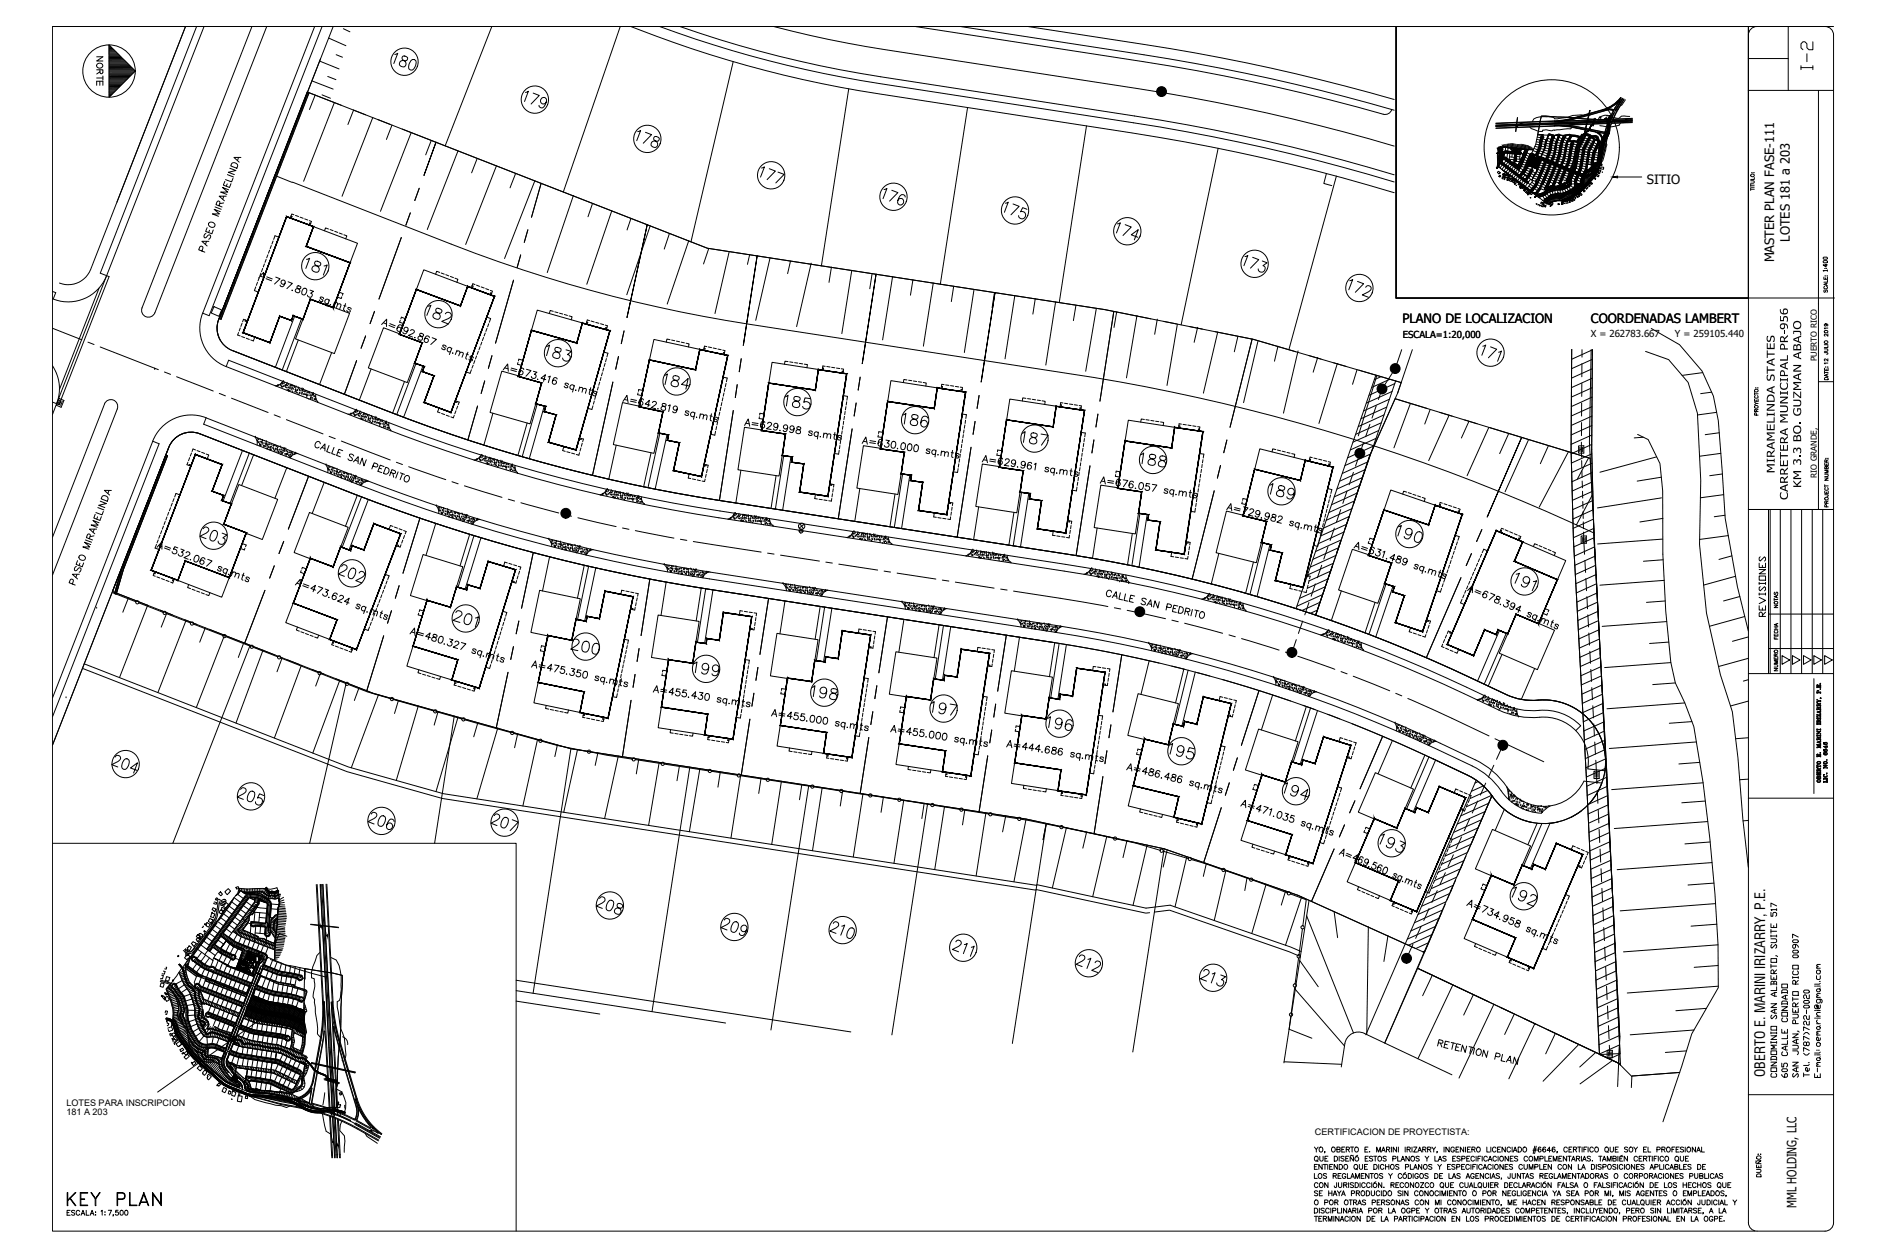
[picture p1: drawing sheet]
<svg xmlns="http://www.w3.org/2000/svg" width="914mm" height="610mm" viewBox="0 0 914 610" stroke-linecap="round" stroke-linejoin="round" font-family="sans-serif">
<defs><g id="words">
<text font-size="13.7" x="163" y="284">202</text>
<g font-size="13.2">
<text x="96" y="265">203</text>
<text x="53" y="376">204</text>
<text x="114" y="392">205</text>
<text x="177" y="404">206</text>
<text x="288" y="444">208</text>
<text x="349" y="455">209</text>
</g>
<g font-size="12.8">
<text x="219" y="306">201</text>
<text x="237" y="404">207</text>
<text x="401" y="456">210</text>
<text x="581" y="479">213</text>
</g>
<g font-size="12.3">
<text x="368" y="90">177</text>
<text x="264" y="176">183</text>
</g>
<g font-size="11.9">
<text x="615" y="243">189</text>
<text x="276" y="319">200</text>
<text x="566" y="369">195</text>
</g>
<text font-size="11.5" x="321" y="190">184</text>
<g font-size="11">
<text x="380" y="200">185</text>
<text x="437" y="208">186</text>
<text x="552" y="228">188</text>
<text x="393" y="340">198</text>
<text x="450" y="348">197</text>
<text x="507" y="356">196</text>
</g>
<g font-size="10.6">
<text x="495" y="217">187</text>
<text x="335" y="329">199</text>
<text x="32" y="586">KEY PLAN</text>
</g>
<text font-size="9.7" x="880" y="35" transform="rotate(-90 880 35)">I-2</text>
<text font-size="6.9" x="856" y="522" transform="rotate(-90 856 522)">OBERTO E. MARINI IRIZARRY, P.E.</text>
<g font-size="6.6">
<text x="857" y="300" transform="rotate(-90 857 300)">REVISIONES</text>
<text x="863" y="524" transform="rotate(-90 863 524)">CONDOMINIO SAN ALBERTO, SUITE 517</text>
<text x="873" y="524" transform="rotate(-90 873 524)">SAN JUAN, PUERTO RICO 00907</text>
</g>
<g font-size="6.3">
<text x="799" y="89">SITIO</text>
<text x="868" y="117" transform="rotate(-90 868 117)">LOTES 181 a 203</text>
<text x="860" y="127" transform="rotate(-90 860 127)">MASTER PLAN FASE-111</text>
<text x="680" y="157">PLANO DE LOCALIZACION</text>
<text x="771" y="157">COORDENADAS LAMBERT</text>
<text x="871" y="586" transform="rotate(-90 871 586)">MML HOLDING, LLC</text>
</g>
<g font-size="6.2">
<text x="868" y="524" transform="rotate(-90 868 524)">605 CALLE CONDADO</text>
<text x="878" y="524" transform="rotate(-90 878 524)">Tel. (787)722-0020</text>
</g>
<text font-size="5.7" x="32" y="591">ESCALA:</text>
<g font-size="5.2">
<text x="860" y="230" transform="rotate(-90 860 230)">MIRAMELINDA STATES</text>
<text x="873" y="237" transform="rotate(-90 873 237)">KM 3.3 BO. GUZMAN ABAJO</text>
<text x="867" y="242" transform="rotate(-90 867 242)">CARRETERA MUNICIPAL PR-956</text>
</g>
<g font-size="4.9">
<text x="863" y="296" transform="rotate(-90 863 296)">NOTAS</text>
<text x="863" y="311" transform="rotate(-90 863 311)">FECHA</text>
<text x="863" y="327" transform="rotate(-90 863 327)">NUMERO</text>
</g>
<g font-size="4.7">
<text x="680" y="164">ESCALA=1:20,000</text>
<text x="771" y="163">X = 262783.667</text>
<text x="812" y="163">Y = 259105.440</text>
</g>
<g font-size="4.4">
<text x="32" y="536">LOTES PARA INSCRIPCION</text>
<text x="32" y="540">181 A 203</text>
<text x="638" y="550">CERTIFICACION DE PROYECTISTA:</text>
</g>
<g font-size="4">
<text x="881" y="175" transform="rotate(-90 881 175)">PUERTO RICO</text>
<text x="881" y="232" transform="rotate(-90 881 232)">RIO GRANDE,</text>
</g>
</g></defs>
<!-- layer: KEY PLAN -->
<g fill="none" stroke="#000" stroke-width=".48">
<path d="M95 13l-46 119 4 2-24 62h-2M99 13l-47 121a20 20 0 0 1-27 11M122 13l-53 136M129 13l-54 139a3 3 0 0 1-4 2 3 3 0 0 1-2-5M153 13l-55 139M156 13l-55 140-3-1M159 18l9 4M162 13l-56 142M166 14l4 1M238 13l-22 58M301 13l-28 80M306 13a553 553 0 0 0 120 32l123 19a917 917 0 0 1 127 29"/>
<path d="M320 13a552 552 0 0 0 107 28l123 19a914 914 0 0 1 126 28M330 13a545 545 0 0 0 97 24l123 19a923 923 0 0 1 126 29M375 13l27 6 18 4 132 20a940 940 0 0 1 124 28M444 13l110 17a1045 1045 0 0 1 118 26l2-1 1-2M466 13l89 14a960 960 0 0 1 121 26M499 13l56 9a957 957 0 0 1 121 26M151 39l11 4M155 30l9 3M159 37l4 2M163 27l3 1M355 30l-20 87M149 45l194 75 193 30 72 15 71 21"/>
<path d="M153 46l-3 7M156 46l4 2M162 50l-15 38M171 53l-2 7M181 57l-15 38M411 43l-13 86M469 52l-13 86M736 57l-1 7M747 56l32 2a12 12 0 0 1-2 10l-1 4-1 7v-3l1-7-2-3-7-1-1 1h-5l-15-1zM754 59l7-1 16-5-16 5zM754 59l-29 1M760 59h.1"/>
<path d="M767 56h-4l-7 1a2.7 2.7 0 0 1-3 0h-5a5 5 0 0 0-5 2M768 57h.1M771 54l-3 10M771 56l-11 3M772 60h.1M772 59h1M772 59h.1M773 59h.1M773 58h.1M773 59h-1M773 58l-1 2-2 3a6 6 0 0 0-4 5l-1 4-2 8-1 1v1M773 58l-1 2-2 3a6 6 0 0 0-4 5l-1 4-1 8-1 1-2 7a1.6 1.6 0 0 1-1 2 1.6 1.6 0 0 1-2 0 2.3 2.3 0 0 1-3 1l-3 1a3 3 0 0 0-3 2l-5 2"/>
<path d="M773 58l-1 2-2 4a6 6 0 0 0-3 4l-2 4-1 8-1 1v1M773 57l-1 4M773 58l-1 3M774 58l-2 3M776 57h.1M777 53l-16 5h-5l-31 2M778 58h.1M778 58h1zM779 57v1zM779 56h.1M779 53l-2 1 5-3 4-3-3 5h-4M779 53l3 1"/>
<path d="M779 58h.1M779 58v6l-2 6-2 6M779 60l-25 1h8l16 3M779 53h.1M780 58v2M780 58v3M780 57v8M780 57v2M780 57v7l-2 6-1 4a24 24 0 0 1-10 18v1a19 19 0 0 1-9 5M780 58v-1v1l-20 1M780 56v2M780 59h1h-1z"/>
<path d="M780 56v2a12 12 0 0 1-2 10l-2 7M780 56v2a12 12 0 0 1-2 10l-2 7a22 22 0 0 1-8 16 28 28 0 0 1-11 7v1M780 56v1M781 56l-1 1M781 56l-1 2a14 14 0 0 1-1 8l-2 4-1 4a24 24 0 0 1-9 18l-6 4-3 1-1 2v-1M781 56v1M781 57v1h-1zM781 56a4 4 0 0 0-6 2M781 56h.1M781 56l-1 2a14 14 0 0 1-1 8l-2 4v4a23 23 0 0 1-9 17l-6 5 1 1M782 54l-4 10-17-3 18-1M782 54l-2-1-9 3a60 60 0 0 1-17 3l26-1"/>
<path d="M782 54h.1M782 54l-4 10M782 55l-2 6-1 3M782 55h.1M782 55l-2 7v-5M784 53l-5 10-3 16M784 53h-1M784 50l-5 3h2a1.1 1.1 0 0 0 1 0 1.1 1.1 0 0 0 1-1l1-2M786 60l-1 1-4 1M786 47l-4 4-5 2M786 48l-3 5M787 48l-3 5"/>
<path d="M787 48l-5 10-3 9M787 48l-6 12-5 19M788 48l-2 3M790 56a6 6 0 0 0-5 1h-2M791 58l-9 1M791 59l-10 1M791 58l-66 3M791 59h-9M791 58h.1M791 58h-9M791 57l-9 1M190 61l-3 7"/>
<path d="M199 64l-15 38M209 68l-3 7M222 73l-15 38M231 77l-2 7M527 61l-13 86M591 72l-18 86M725 61l55-2-55 2M726 74h.1M726 72l4-1 13 2 2-3 2-14 32 2a12 12 0 0 1-2 10l-1 4a23 23 0 0 1-4 13v1a30 30 0 0 1-14 11h-1a11 11 0 0 0-7 2l-23-18h-1zM726 76h1M726 77h1M726 80h1"/>
<path d="M726 75h1M726 78h1M726 79h1M726 74l1 1M727 74h.1M727 72h.1M727 71v3l-1 1 1-1zM727 77h.1M727 76h.1M727 75h.1M727 79h.1M727 78h.1"/>
<path d="M727 74l1 1M727 73h.1M727 72a1.4 1.4 0 0 1-1 2v1M727 73v1M727 72v1M727 76v4M727 76h-1M727 72v-1v1M727 78h-1M727 77h-1M727 78l-1 1M727 80h.1"/>
<path d="M727 73h1M727 74h1M727 75v1M727 72h1M727 72v2l-1 1M727 75h1M727 80l-1 1 2 1M727 78v1M727 79v1M727 78l1 1 13 10M727 74h2M727 77v1"/>
<path d="M727 78l1 1M727 71l1 3-1 1M728 71v3l-1 1M728 74h.1M728 79l-2 2M728 75l-1 2M728 77l-1 1M728 71l-1 1M728 73h.1M728 75h.1M728 71v1M728 73v1"/>
<path d="M728 78v1M728 72h.1M728 72h-1M728 74h-1l1 1M728 71h1M728 77v1M728 79l13 10v-1M728 78h.1M728 79l2 2M728 72l1 1M728 75v2M728 79l14 10"/>
<path d="M728 78h1M728 70l1 1M728 76v1M728 79l8 6M728 79l8 6 3-3M728 79l7 4M728 74h1M728 80l-1 1M728 72h1M729 71l-1 1M729 71l14 2M729 77v1"/>
<path d="M729 72h-1M729 74h-1M729 72h.1M729 72v2l-1 1M729 76l-1 1M729 76h.1M729 77h.1M729 74h.1M729 77h-1h1l7 6M729 74l-2 3M729 79h.1M729 71h1"/>
<path d="M729 74l-1 1M729 75v1M729 70v1M729 75h.1M729 76h-1h2M729 76l-1 3M729 76l1 1M729 71h.1M729 74l-1 3M729 76v1M729 77h1l6 4M729 70l1 1"/>
<path d="M729 74v2M729 74l5 1M730 76h.1M730 71h.1M730 74l-1 2M730 76l6 5M730 80h.1M730 74l4 1M730 73l-1 1M730 77v1M730 76v1M730 71v2"/>
<path d="M730 70v1M730 74h.1M730 74h4M730 78h.1M730 74h-1M730 77h.1M730 73l7 1M730 73l6 1M730 78l-1 1M730 73h.1M730 77h1M731 70l-1 1 2 1h1"/>
<path d="M731 77l-1 1M731 71v1M731 78h.1M731 77h.1M731 74l-1 4M731 70v2M731 78v1M731 79l-1 1M731 70v3M731 79h.1M731 77v1M731 72h.1"/>
<path d="M731 77h1M732 77l1 2h2M732 77l1 2h1h-1M732 79h.1M732 77h2M732 78l-1 1M732 70v2M732 77l-1 2M732 77l-1 1M732 72h.1M732 76h2v2h1M732 74v3"/>
<path d="M732 78h.1M732 79v1M732 79l-1 2M733 70l-1 2 1 2M733 72h-1M733 72h.1M733 80h.1M733 72v1M733 79l-1 1M733 79h.1M733 70v2M733 73h.1"/>
<path d="M733 72h1M733 73h1M733 74v2M733 79v1M734 79l-1 1M734 73h3M734 79h.1M734 70v2M734 72l-1 1M734 72l1 1M734 72h.1M734 73h.1"/>
<path d="M734 80h-1M734 80h.1M734 79v1M734 74l1 1M734 74h.1M734 74h1l1 1M734 75h1M734 75v3h1M734 73h1M735 75l-1 3h1M735 79l1 1M735 79l-1 1"/>
<path d="M735 70l-1 3M735 73h.1M735 72v1M735 78h.1M735 74l-1 5-1 1M735 77v1M735 78h3M735 70v2M735 77h.1M735 77h4M735 75v2M735 74h.1"/>
<path d="M735 73v1M735 76h2M735 80h.1M735 75h.1M735 80v1M735 74v1M736 75h1M736 75h.1M736 73h.1M736 73v1M736 73v1l1-1M736 72v1"/>
<path d="M736 70v3M736 80h.1M736 80l2 1M736 70v2M736 80h2M736 72h.1M736 74h.1M736 73h1M736 73h-1M736 79l2 1M737 79h.1M737 70l-1 2"/>
<path d="M737 72h.1M737 72v1M737 74a.6 .6 0 0 1 1 0 .7 .7 0 0 1-1 1M737 74h1v1h-2h1M737 73h.1M737 74v1v-1zM737 74h-1M737 80h.1M737 78l1 1M737 72l-1 1M737 70v2M737 74h-7h-1"/>
<path d="M737 75v2M737 78l3 1M737 74h.1M737 79l1 1M737 78h1M737 77l2 1M737 72l1 1M738 77h.1M738 79h.1M738 74l2 1M738 78v1M738 78h.1"/>
<path d="M738 77l-2 3M738 73h.1M738 72h.1M738 70v2M738 80h.1M738 72v1M738 78h1M738 80h2M738 77h1M738 76h.1M738 76h1M738 75v2"/>
<path d="M738 75l2 1M738 75h.1M738 72l-1 2M738 72l1 1M738 75h1M738 76l1 1M739 76h.1M739 72h.1M739 70l-1 2 1 1M739 78h.1M739 74v1M739 75h.1"/>
<path d="M739 77h.1M739 70v2M739 77l2 1M739 74h.1M739 75h1M739 73h1M739 76l2 1M739 73h.1M739 74h1M739 74l1 1M739 72v1M739 73v1"/>
<path d="M739 74l-1 1M740 76h.1M740 73h.1M740 75l1 1M740 70v2M740 73l1 1M740 72v1M740 80h.1M740 73h1M740 74v1M740 72l-3 9M740 74h.1"/>
<path d="M740 72h.1M740 79h.1M740 74l2 1M740 79l3 2M741 71l-1 2M741 72v1M741 73h.1M741 78h.1M741 80l-1 2M741 79h.1M741 72l-3 9M741 71v2h-1"/>
<path d="M741 80h.1M741 80h-1M741 80l2 1M741 77h.1M741 77l-2 4M741 71v2M741 79l2 1M741 76h.1M741 78l1 1M741 76v1M741 78h1M741 79h1"/>
<path d="M742 76h.1M742 78h.1M742 71v2M742 79h.1M742 79h-1M742 79l2 1M742 76l-1 1M742 77v1M742 77h.1M742 75l-3 7M742 62l4 2h2v-1h4h9l1-1M742 79l-1 1"/>
<path d="M742 75l-3 6M742 75v1M742 79v1M742 75l-1 1M742 75h.1M742 78v1M742 72v1M742 79v1v-1M742 76v1M742 77l-1 2M742 76h1M742 79h1"/>
<path d="M742 76l-1 3M742 77v2h1v-2M742 77h1v2h-1zM742 79h2M742 77v2M742 79l1-1v1M742 77l1 1v-1M742 76v3M742 75h1M742 78h1M743 76h.1M743 80h-1"/>
<path d="M743 77v2zM743 77v2M743 78h.1M743 75v1M743 79h.1M743 76l-1 2M743 77h.1M743 72v1M743 77v1M743 76l-1 3M743 80h.1M743 79v1"/>
<path d="M743 74l-1 1M743 74l2 1M743 75l-1 1M743 75l1 1M743 72h.1M743 80h1M743 73l2 1M743 75h-1M743 75h1M743 76l1 1M743 76h1M743 76h-1"/>
<path d="M743 77h-1v2M743 73v1M744 78h1M744 80h-1M744 80h.1M744 78h.1M744 76h.1M744 77h.1M744 79h-1M744 72l2 1M744 79h.1M744 76h-1"/>
<path d="M744 77v1h1M744 77v1M744 79v1zM744 77l1 1M744 79v1M744 77v-1v1M744 78v1M744 71h2M744 77l2 1M744 77l3 1M744 75h.1M744 76l5 2"/>
<path d="M744 76v1M744 76l2 1M744 75l1 1M744 79h1M745 80h.1M745 78h.1M745 79h.1M745 77h-1M745 70h1M745 79l1 1-1 1h-1zM745 77h.1M745 78l-1 1"/>
<path d="M745 75h.1M745 75h-1M745 76l-3-1-3 8M745 78v1M745 68h2M745 79h1M745 77v1M745 74h.1M745 79v1M745 74v1M745 66l2 1M745 75l1 1"/>
<path d="M745 80h1M745 79l-1 2h1l1-1M745 78h1M746 80h.1M746 79h-1M746 76l-2-1 2 1M746 79h.1M746 76h.1M746 79v1M746 76h1M746 76l3 1M746 77h.1"/>
<path d="M746 65h2M746 77h-1M746 73h.1M746 74v1M746 78h.1M746 65h.1M746 72h.1M746 77v1M746 72l-1 3 1-3M746 74l2 1M746 78v1M746 80l2 1"/>
<path d="M746 80v1M746 72l-1 3M746 71v1M746 72l-1 1M746 73v1M746 79h1M746 79l1 1M746 73l2 1M746 72l-1 4 22 9h3M746 79l2 1M746 71h.1M746 69v2"/>
<path d="M746 77l8 3M746 78h1M747 77h.1M747 78v-1l-2 6-2 4M747 78l-1 3M747 77l-1 1M747 77l-2-1 4 2M747 69l-1 2M747 78h.1M747 76h.1M747 72l-1 1M747 79h.1"/>
<path d="M747 65h.1M747 78l-1 2M747 72h.1M747 69l-1 2 1-1M747 69h.1M747 72l-2 3M747 69v1M747 72l2 1M747 72l-1 3M747 76l2 1M747 71v1M747 66l-1 3"/>
<path d="M747 71h2M747 66a.6 .6 0 0 1 1 0 .6 .6 0 0 1 0 1M747 66v3h-2M747 66v3M747 78l-2 6M747 66h.1M747 69v2M747 70h2M747 75h.1M747 66h1v1M747 76h1M747 75h1"/>
<path d="M748 75h.1M748 69h2M748 69l-1 2M748 75l2 1M748 65h.1M748 69h.1M748 76h.1M748 67l-1 4M748 67h.1M748 69h-1M748 74v1M748 75l-1 1"/>
<path d="M748 67l-1 2M748 66l-2 6M748 74h.1M748 74l2 1M748 65v1M748 73h.1M748 67v2M748 76v1M748 73h1M749 67h-1M749 77h.1M749 72h.1"/>
<path d="M749 73l-1 1M749 73h.1M749 78l-4 9M749 73h2M749 78v1M749 78l1 1M749 72h2M749 78h.1M749 71h.1M749 79h.1M749 79l-3 8M749 70h.1"/>
<path d="M749 70h1M749 77l1 1-1-1M749 69h.1M749 80l4 1M749 71v1M749 77l1 1M749 69h1M749 68h1M749 71h2M750 68l-1 4-2 4M750 79l-5 10M750 77h.1"/>
<path d="M750 77h-1M750 79h1M750 69h-1l3 1M750 79l-2 4M750 79h.1M750 68l-1 5M750 68h-1l3 1M750 79l4 1M750 78h.1M750 78l4 2M750 67h.1M750 67l2 1"/>
<path d="M750 77v1M750 68h.1M750 77l4 2M750 66h1M750 66h.1M750 78l4 1M750 75l-1 2-1-1M750 77l9 4M750 75v2M751 79h-1M751 66h.1M751 66v-1l3 1 2-1 1 1"/>
<path d="M751 66l-1 2-2-1M751 79h.1M751 65h.1M751 77v1M751 76l4 2M751 75l-7 15M751 65l-1 3M751 78h.1M751 72l-1 2M751 65v1M751 72l-1 3M751 80h.1"/>
<path d="M751 75l3 1M751 75l-1 2M751 79v1M751 79l-4 12-3 3a7 7 0 0 0 6-2M751 70v2M751 80h1M751 72v3M752 65l-1 1M752 80h.1M752 70l-2 7M752 78l2 1M752 74l2 1"/>
<path d="M752 79l-3 8M752 78h.1M752 72l-2 5M752 65h.1M752 73h2M752 70v3M752 73l-1 2M752 65v1M752 72h2M752 80v1l-1-1M752 77v1M752 80l-5 12-2 2"/>
<path d="M752 68h.1M752 77h.1M752 68v2M752 70l-1 5M752 67h.1M752 77h1M752 71h3M752 67l-1 3M752 66v1M752 67v3M752 67h1M752 76h1"/>
<path d="M752 78h1M752 69l2 1M753 78h-1M753 66v1M753 76v1M753 78h.1M753 76h.1M753 65h.1M753 66h-1M753 77v1M753 68l2 1M753 68l-1 2"/>
<path d="M753 65v1M753 68h.1M753 79h.1M753 77h.1M753 75h.1M753 66l-1 4M753 67l-1 3M753 75h1M753 66h.1M753 67h.1M753 67l2 1M753 66h1l-1 1"/>
<path d="M753 76l-1 2M753 78v1M753 67v1M753 74h1M753 74h3M754 76h-1M754 74h.1M754 73h.1M754 76l-1 1M754 76l-1 2M754 79h.1M754 66l-1 1"/>
<path d="M754 72v1M754 72h.1M754 73h2M754 75h-1h3M754 71h1M754 80h.1M754 79l1 1M754 66h.1M754 71h.1M754 71l2 1M754 74l-1 2M754 70h1"/>
<path d="M754 70l2 1M754 70l1 1M754 69h.1M754 69h1M755 68h.1M755 65v1M755 71l-1 3M755 71l-1 5M755 80h.1M755 68l-2 6-1 4M755 66h.1M755 70h-1"/>
<path d="M755 69l-1 1M755 68h2M755 79v1M755 79h.1M755 69h-1l3 1M755 67v1M755 67h.1M755 67h1M755 80l4 1M755 77l-2-1-1 2M755 66v1M755 78l-6 13"/>
<path d="M755 66h1M756 78l-1 1M756 78l1 1M756 67h-1M756 65v1M756 67h.1M756 66l-1 2M756 74l-2 5M756 67l-1-1 2 1M756 66h.1M756 77l2 1M756 76h2"/>
<path d="M756 65l-1 5 1-4M756 74v4M757 71l-3 8M757 66h.1M757 75h1M757 80h.1M757 74l-1 4M757 74h2M757 79l1 1M757 79h.1M757 72l2 1M757 79h1"/>
<path d="M757 79l3 1M757 71l3 1M757 78h.1M757 78l1 1M757 70l2 1M757 78h1M758 78h2M758 78h.1M758 67l-2 7M758 77v1M758 66v1M758 67l-1 4"/>
<path d="M758 69l2 1M758 77h1M758 77h.1M758 77h2M758 67h.1M758 76l1 1M758 66h.1M758 76h1M758 76h.1M758 75h.1M758 68h2M758 75h1"/>
<path d="M758 67l-2 11M758 74h1M759 66l-2 4-2 8M759 74h.1M759 67l-2 4M759 66h-1M759 67h-1M759 66h.1M759 73h.1M759 66v1M759 67h.1M759 73l2 1"/>
<path d="M759 72v1M759 67h1M759 72h.1M759 76h-1h3M759 72l2 1M759 71h.1M759 71h1M759 74h-1l3 1M759 65v1M759 70l1 1M759 71h2M759 70h.1"/>
<path d="M759 70h1M759 69h1M759 65l1 1M760 69h.1M760 71l-2 7M760 71l-1 6-2 3M760 69l-3 11M760 65v1M760 69h2M760 70h-1h3M760 70h.1M760 70v1"/>
<path d="M760 78v1M760 78l-1 3M760 79l-1 2M760 68h1M760 68h.1M760 78h.1M760 69v1M760 67h.1M760 67v2M760 67l1 1M761 67h.1M761 68l-1 1"/>
<path d="M761 65v1M761 78l-5 11M761 79l-1 2M761 79h2M761 67h1M761 78v1M761 66l1 1M761 78h.1M761 77v1M761 77h.1M761 68h.1M761 66h.1"/>
<path d="M761 69h.1M761 78h2M761 68h2v1M761 72l-1 6M761 68v1M761 76h.1M761 78l-1 3M761 77h3M761 66h1M761 66l-1 1M761 75h.1M761 71v1"/>
<path d="M762 76h2M762 65l4 1M762 65l-4 1M762 65l-1 1M762 69h.1M762 66h.1M762 70l-1 2M762 74l2 1M762 70a.7 .7 0 0 1 1-1 .6 .6 0 0 1 0 1M762 70h.1M762 68v1M762 70l-1 1"/>
<path d="M762 70l1-1v1M762 70v-1l1 1M762 73l2 1M762 66l-1 2M762 69v1M762 72l-1 6M762 72h.1M762 66h2M762 72h2M762 80h1M762 80h.1M762 70v2"/>
<path d="M762 70l-1 8M762 71h2M763 69h2M763 79v1M763 69h-1M763 68v1M763 70h-1M763 79h.1M763 66h.1M763 70l-1 2M763 69h.1M763 69v1"/>
<path d="M763 78h.1M763 78h1M763 62l-8-1-30 1M763 70h2M763 62l10 2a6 6 0 0 1 4 7l-1 8M763 62l10 2a5 5 0 0 1 4 6M763 68h.1M763 77h.1M763 77h1M763 68h1M763 76h.1M763 76l-2 6h1"/>
<path d="M763 76h1M763 79h1M763 80h1M763 80h.1M763 79h2M763 75l1 1M763 75h1M763 75h2M764 80h.1M764 79h-1M764 75h.1M764 80h-1"/>
<path d="M764 74h.1M764 79l1 1M764 69h.1M764 79h.1M764 66h.1M764 78h.1M764 74h1M764 77l-1 1M764 77h.1M764 77v1M764 66l1 1M764 79h1"/>
<path d="M764 73l1 1M764 73h1M764 78h1M764 73h.1M764 68v1M764 78v1M764 76v1M764 72h1M764 72l-1 4M764 77l1 1M764 72h.1M764 76h.1"/>
<path d="M764 77h1M764 76h1M764 76h3M764 71h1M764 79l2 1M764 75v1M764 74l1 1M764 75l1 1M764 75h1M765 74h.1M765 79h.1M765 75h2"/>
<path d="M765 70l-4 12M765 70v-1l-1 2M765 70v1M765 68h-1M765 78l1 1M765 73h.1M765 68v1M765 70h.1M765 78h.1M765 66h.1M765 72h.1M765 77h.1"/>
<path d="M765 72h1M765 77h2M765 72v1M765 73l2 1M765 70h1M765 73h1M765 68l1 1M765 69h.1M765 76h.1M765 69h1M765 69l1 1M765 68h1"/>
<path d="M765 66v1M765 75h.1M765 68h.1M765 71h-1M765 71h.1M765 71l1 1M765 67l1 1M765 67h.1M765 71h1M765 67h1M765 67v1M766 73h.1"/>
<path d="M766 70v1M766 70h.1M766 68h.1M766 67l1 1M766 72h.1M766 66h.1M766 72l-3 11M766 72l-2 9M766 68h1M766 67h.1M766 71h.1M766 70h1"/>
<path d="M766 66l-1 1M766 69h.1M766 67h1M766 67l-1 2M766 69l1 1M766 67h-1M766 66v1M766 69h1M766 71l2 1M766 66l1 1M766 79h.1M766 68l3 2"/>
<path d="M766 66h1M766 79v1M767 70h.1M767 68h.1M767 69h-1M767 66h.1M767 65h.1M767 70l-1 1M767 78v1M767 70l1 1M767 65v1M767 77h.1"/>
<path d="M767 80h.1M767 67h.1M767 67l1 1M767 76h.1M767 69h.1M767 79h.1M767 68h1M767 67h1M767 66l1 1M767 66v1M767 79l3 1M767 78h.1"/>
<path d="M767 75h.1M767 78l3 1-1-1M767 66h1M767 74h.1M768 73l-2 8M768 66h.1M768 72h.1M768 68h.1M768 65h.1M768 77h2h-1M768 72l-1 1M768 72v1"/>
<path d="M768 66h-1M768 75v1M768 72l-2 9M768 76h2M768 67v1M768 68l1 1M768 72l-1 1-1-1M768 65v1M768 74v1M768 75h.1M768 75h2M768 67h.1"/>
<path d="M768 71h.1M768 71v1M768 72l-2 10-2 6a3 3 0 0 1-2 4M768 73v1M768 74h4M768 66h1M768 67l-1 3M768 67l2 1M768 65h1M768 66l2-1-2 1v1zM768 72l-1 9M768 64h1"/>
<path d="M769 70h.1M769 72l2 1h-1M769 66h.1M769 64h.1M769 70l-1 1M769 65h2M769 72h-1M769 72h.1M769 65h.1M769 65h-1M769 66l-3 6v-1M769 65v1"/>
<path d="M769 80h2M769 69h.1M769 69v1M769 79h1M769 71h.1M769 71l2 1M769 78h1M769 77h1M769 80h.1M769 76l1 1M770 70h.1M770 68h.1"/>
<path d="M770 79h.1M770 76h2M770 65h-1M770 68l-1 1M770 64h-1M770 76h.1M770 70l2 1h-1M770 65h.1M770 69l-1 1M770 79h-1M770 75h.1M770 75l-1 6"/>
<path d="M770 75h2M770 78h.1M770 64h.1M770 74l1 1M770 63v1M770 74h1M770 77v1M770 78l2 1M770 65v1M770 66h.1M770 77h.1M770 73h1"/>
<path d="M770 63h.1M770 69h.1M770 73v2M770 77l2 1M770 69l2 1M770 68v1M770 67l-2 5M770 72l1 1M770 67h.1M770 72l3 1M770 63h1M771 68h.1"/>
<path d="M771 63h.1M771 74h.1M771 68l2 1M771 65l-1 1M771 67l-1 1M771 62h.1M771 62v1M771 73h.1M771 66h.1M771 71v1M771 65l1 1h1M771 67h.1"/>
<path d="M771 67l-3 5M771 71h1M771 61h.1M771 61v1M771 65v1M771 72h.1M771 67l-3 6-2 10M771 61h1M771 67l4 2M771 70l1 1M771 80h1M771 67l3 1"/>
<path d="M771 71l1 1M772 61h.1M772 80h.1M772 70l2 1M772 70l-2 3zM772 66l-2 1M772 60v1M772 66h.1M772 71l1 1M772 70h.1M772 77h.1M772 78v1"/>
<path d="M772 77l-1 3h1M772 71h.1M772 69l1 1M772 66h1M772 77v1M772 69l2 1h1M772 67l1 1-2 5-2 9M772 80l1 1M772 80l-2 2M772 76v1M772 79h.1M772 68l1 1"/>
<path d="M772 79h1M772 75h.1M772 70h1M772 79l1 1M773 74h-1M773 74l-2 6M773 68h.1M773 69h.1M773 66h-1M773 66h.1M773 79l-1 1M773 80h.1"/>
<path d="M773 74h.1M773 66l2 2M773 68l-1 2M773 76l2 1M773 79v1M773 74l-1 5M773 75h.1M773 75h2M773 73h.1M773 66h2M773 74v5M773 74h2"/>
<path d="M773 79h.1M774 73l-1 1M774 80h.1M774 66h.1M774 72h-1M774 71h.1M774 79h.1M774 79h1M774 68h1zM774 66v1M774 79l-1 1M774 67h.1"/>
<path d="M774 80h1M774 78v1h-1M774 78h1M774 64a6 6 0 0 1 3 4l1-3M774 78l1 1M775 79h.1M775 77h.1M775 64l3 1M775 71v1v1M775 79h-1M775 78h.1M775 67h-1"/>
<path d="M775 72l-2 2M775 79v1M775 80h.1M775 78v1M775 68v1M775 66v2M775 69h.1M775 69l-3 5-1 6M775 69l-2 5M775 80h-1M775 66l-1 1M775 76h.1"/>
<path d="M775 76l-1 2M775 76v2l-2-1M775 77v1M775 68l-4-2-3 6M775 68v1l-2 5M775 67v1M775 75v1M775 75h.1M775 75h1M775 67h.1M775 74v1M775 74h.1"/>
<path d="M775 68h.1M775 74h1M775 73l1 1M775 71l1 1M775 73h1M775 73v2M775 71h1M775 76v2M775 68v2M775 72h1M775 80v1M776 70h.1"/>
<path d="M776 76l-1 2M776 74h.1M776 80l-1 1M776 70h1M776 79v2M776 61h3M776 73h.1M776 79v1M776 79h.1M776 69l1 1M776 72h.1M776 72v5"/>
<path d="M776 78v2M776 69h1M776 71h.1M776 76h.1M776 75v5v-4M776 74v5M776 80h1zM776 68l1 1M776 73v6M776 68h1M776 73v2M777 74h.1"/>
<path d="M777 72l-1 6M777 67l-2 5h1M777 67l1 1M777 69h.1M777 71v3M777 70l-2 6M777 71v2M777 70l-1 2M777 67h1M777 70l-1 9M777 69v1M777 68h.1"/>
<path d="M777 70v2M777 70v1M777 66l1 1M777 69v2M777 66h1M778 69l-1 1M778 66h.1M778 69v1M778 68v1M778 65v1M778 67h.1M778 65v3"/>
<path d="M778 65l-3-1 2 3M778 65h.1M778 66v1M778 65h1M778 64l1 1M778 67v1M779 65l-2 11 2-11M779 65v1M779 65h.1M779 64h.1M779 67v1M779 69v1l-1 5-2 4"/>
<path d="M779 64l-2 3M779 66v1M779 67l-3 12M780 63h.1M780 65v1M780 64v2M780 62l-1 2M780 64v1M780 60v5M780 61v3M780 62v2M780 62v1"/>
<path d="M57 98l33-85-46 118a12 12 0 0 1-15 6M133 85l9 4M142 88l77 30a683 683 0 0 0 144 39l167 26a922 922 0 0 1 243 76M241 80l-15 39M250 84l-3 7M259 88l-14 37M278 95l-13 37M287 99l-2 6M643 84l-1 5 4 1M648 85l-23 85M725 81l1 1zM726 84l1-1v1z"/>
<path d="M726 81h1M727 81h.1M727 85h1l-1 1zM728 82h-1M728 82h.1M728 87v-1v1M728 82h1M729 84v1zM729 83h.1M729 87h1h-1M729 85l1 1M729 81l-1 1 5 3"/>
<path d="M730 83h-1M730 85h.1M730 84h1l-1 1-1-1zM730 83h.1M730 83v1M730 81h.1M730 81l-1 2M730 84h.1M730 82l10 6-2 2M731 81h.1M731 84h.1M731 84v1h-1z"/>
<path d="M731 87h1l-1 1-1-1zM731 82l-1 2M731 85h1v1h-1zM731 84v1M731 85h.1M732 87h.1M732 85h-1M732 85h.1M732 87h1v1h-1zM732 83l-1 1M733 85h-1M733 85v1"/>
<path d="M733 85l1 1M733 80l-1 1M733 86h.1M733 83l-1 2M733 87l1 1M733 87l1 1v1l-1-1zM734 86h-1M734 86h.1M734 81h.1M734 86v1M734 84l-1 1M734 87v1"/>
<path d="M734 86l5 5 2-2M734 87h.1M734 88h.1M734 89h.1M734 80l-1 2M735 88v1h-1zM735 87h-1M735 81h-1M735 83l2 2M735 87h.1M735 81l-1 2M735 81h.1"/>
<path d="M735 90h.1M735 85l-1 1 4 3M735 80l-1 1M735 82h.1M735 81v1M736 87l-1 1M736 82h-1M736 80v1M736 81l-1 1M736 88h.1M736 82l-1 1M736 85l-1 2"/>
<path d="M736 80v2M736 81v1M736 89h.1M736 85h.1M736 80l1 1M736 82v1M736 81h.1M736 85l1 1M736 82h1M737 81h.1M737 81h-1M737 89v1"/>
<path d="M737 88h-1M737 83l-1 1M737 82h.1M737 86l-1 2M737 89h.1M737 90h1l-1 1zM737 81v1M737 85h-1M737 82l-1-1 1 1M737 82h2M737 82l-1 1M737 85v1"/>
<path d="M737 85h.1M737 91h1h-1zM737 86l2 1M737 86l-1-1 1 1M737 85l1 1M737 81h1M737 86h.1M737 85l2 2M738 85h-1M738 85h.1M738 89l5 4M738 81h1"/>
<path d="M738 81l-1 1M738 89h.1M738 87l-1 1M738 90v1M738 90v1v-1M738 90v1zM738 91h1l-1 1v-1zM738 84h.1M738 86l1 1M738 86h.1M738 84l2 2M738 84h1"/>
<path d="M739 82l-1 2-2-1M739 84l1 2M739 84h-1M739 84h.1M739 83l-2 2M739 88l-1 1M739 90h.1M739 87l1 1M739 87h.1M739 83l-2 3M739 85h.1M739 83v1"/>
<path d="M739 83l2 1M739 92h1l-1 1v-1zM739 87l1 1zM739 83h.1M739 81v1M739 91v1M739 83h1M739 81v2M739 81h.1M739 85l-1 1M740 83h.1M740 85h.1"/>
<path d="M740 87h.1M740 90l-1 1M740 82v1M740 87h-1M740 91h.1M740 82l-1 1M740 82h.1M740 83l-1 1M740 93h1l-1 1v-1zM740 87v1M740 82l2 1M740 92l1 1v1"/>
<path d="M740 92h.1M740 88h.1M740 94h.1M740 81v1M740 88h1M740 81h1M740 86h.1M740 94h1M740 80h1M740 80v2M741 85h-1M741 81h.1"/>
<path d="M741 94v-1l-1-1a17 17 0 0 0-11-6h-1h1a16 16 0 0 1 11 5l2 2-1 2M741 94h.1M741 81l1 1M741 92h.1M741 81l-1 2M741 85l-2 2M741 80l4 2M741 85l-1 2M741 85h.1M741 88v1M741 80v1M741 85l-2 3"/>
<path d="M741 86l2 2M741 85v-1v1M741 86h.1M741 86l-1 1M741 90l2 1M741 86l-1 2h1M741 85v1M741 93h1M741 93l1 1M742 85l-1 1M742 80l-1 1M742 84l-1 1"/>
<path d="M742 83l-1 2M742 85l1 1M742 83h.1M742 81h.1M742 92h.1M742 93h.1M742 80h.1M742 96h.1M742 89l2 1M742 83a.7 .7 0 0 1 1-1 .6 .6 0 0 1 0 1l1 1M742 80v1M742 83v1v-1"/>
<path d="M742 87l-1 1M742 93l1 1h-1zM742 94h-1M742 84v1M742 82v1M742 84l2 1M742 82h.1M742 92h1M743 83h-1M743 83l-2 2M743 92a.7 .7 0 0 0-1 1 .7 .7 0 0 0 1-1M743 93h.1"/>
<path d="M743 83l-1 2M743 88l1 2M743 81h.1M743 92h-1M743 93l2 1M743 82v1M743 82h-1M743 83h.1M743 83l-2 3M743 87h.1M743 91v1M743 91h.1"/>
<path d="M743 93v1M743 86h.1M743 92h.1M743 86l2 1M743 86v1M743 80v1M743 81v1M743 86h1M743 81l2 1M744 86h.1M744 81h.1M744 92h-1"/>
<path d="M744 93l-1 1M744 80l-1 1M744 91h-1M744 85v1M744 85l2 1M744 85h.1M744 93v1M744 85l-1 1M744 91l1 1M744 90l-2 2M744 96h.1M744 90l-1 1"/>
<path d="M744 94h.1M744 94h1M744 84h.1M744 95h.1M744 90h.1M744 95v1M744 84l2 1M744 84h1M744 90l-1 2M744 82h.1M744 95h1M744 84v1"/>
<path d="M745 81h-1M745 94h.1M745 81h.1M745 81v1M745 90l-2 2M745 94v1M745 93v1M745 90l-1 2M745 90l1 2M745 93h.1M745 88l-1 2M745 99h.1"/>
<path d="M745 84h-1M745 90h.1M745 88h.1M745 88l-2-1-2 4M745 83l2 1M745 83h.1M745 95h-1M745 83v1M745 82h.1M745 95h.1M745 93h1M745 87v1"/>
<path d="M745 82l2 1M745 94l1 1M745 80v-1l-1 2h1v-1M745 90l2 1M745 89v1M745 95h1M745 80v1M745 89h.1M745 92l1 1M745 82h1M745 87h.1M745 92h1"/>
<path d="M745 80h1l-1-1-1 2h1M745 81h1M746 81h.1M746 95h.1M746 87h-1M746 92h.1M746 93h.1M746 87h.1M746 81l-1 1M746 100v-1v1M746 81l2 1M746 88l4 2"/>
<path d="M746 94h.1M746 95v1M746 92v1M746 94l1 1M746 92h1M746 91h.1M746 87l4 2M746 95l1 1M746 87l-1 3M746 91l3 1M746 96h.1M746 94h1"/>
<path d="M747 94h.1M747 92h.1M747 86l4 2M747 95h.1M747 91h.1M747 91v1M747 100h1h-1M747 91l-2 3M747 95v1M747 94v1M747 90h.1M747 85l4 2"/>
<path d="M747 90h1M747 89v1M747 98h1v1h-1zM747 94h1M747 94l2 3M747 89h.1M747 94l1 1M747 84l4 2M748 89h.1M748 94h.1M748 88h.1M748 95h.1"/>
<path d="M748 99h.1M748 83l-2 4M748 83l4 2M748 97h.1M748 83h.1M748 88v1h-1M748 87h.1M748 94v1M748 93v1M748 88l1 1M748 88h1M748 87h1"/>
<path d="M748 82l4 2M749 94h.1M748 87v1M748 93l1 1M748 87v2M748 94l1 1M748 86h1M749 93h.1M749 95h.1M749 86h.1M749 94v1M749 93v1"/>
<path d="M749 81l4 2M749 87h.1M749 86v1M749 85h.1M749 85l1 1M749 97h1M749 97v1M749 97h.1M749 91l-2-1v1M749 98h.1M749 85h1M749 95l1 1"/>
<path d="M749 86h1M749 93h1M749 91a.7 .7 0 0 0 0 1 .7 .7 0 0 0 1 0v1M749 84l1 1M749 91a.6 .6 0 0 0 0 1 .6 .6 0 0 0 1 0M749 91v1h1M749 84h.1M749 93l1 1M749 84h1M749 94h1M749 92h.1M749 86l-1 3"/>
<path d="M750 90l-1 1M750 93h.1M750 84h.1M750 94h.1M750 98h-1M750 91h-1M750 98v1M750 93v1M750 83h.1M750 97v2M750 92v1M750 97h-1"/>
<path d="M750 83h1M750 97l-1 1M750 94l1 1M750 98h.1M750 92h.1M750 92l-1 1M750 82h.1M750 91l1 1M750 82l1 1M750 97h.1M750 97v1M750 91h.1"/>
<path d="M750 99h.1M750 92l1 1M750 93h1M750 82h1M750 98l1 1M750 97h1M750 91h1M750 81h1M750 93l1 1M751 82h.1M751 81h.1M751 91h.1"/>
<path d="M751 92h.1M751 97l-1 1M751 97v2M751 97h.1M751 81v1M751 97l1 1M751 93h.1M751 91v1M751 98v1M751 91h1M751 91h-1M751 92l1 1"/>
<path d="M751 95l-2 2M751 90v1M751 95l-1 1a1.2 1.2 0 0 0-1 0 1.2 1.2 0 0 0 0 2l1-1M751 91l1 1M751 81h1l-3 5M751 96v1M751 93l1 2M751 95h.1M751 99h.1M751 98h.1M751 88l3 1M751 97h1"/>
<path d="M752 92h.1M752 96h.1M752 90h.1M752 91v1M752 100h.1M752 93h.1M752 96l-2 1M752 99h.1M752 98h.1M752 99l1-1v1h-1zM752 90v2M752 91h.1"/>
<path d="M752 95h.1M752 97v1M752 87l4 2M752 95h-1M752 92v1M752 97h.1M752 96l-1 1M752 96l1 2M752 90l1 2M752 86l4 2M752 96v1M752 90l-2 1"/>
<path d="M752 92l1 2M752 90l1 1M753 92h.1M753 91h.1M753 90h.1M753 95l-1 1M753 90h-1M753 96h.1M753 85l4 2M753 92v1M753 91v1M753 89l1 1"/>
<path d="M753 98h.1M753 95v3M753 89h.1M753 91h-1M753 84l4 2M753 89h1M753 88v1M753 92h1M753 95l1 3M753 88l1 1M753 90v1M753 91l1 1"/>
<path d="M753 90l1 1M753 88h1M753 80h1M754 92h.1M754 88h.1M754 96h.1M754 80l4 2M754 97v1M754 80v1M754 80l1 1M754 80l-5 11M754 90v-2v2"/>
<path d="M754 83l3 2M754 90h.1M754 92v2M754 95v1M754 87h.1M754 81l-4 10M754 90v1M754 90h-1M754 80l1 1-5 10M754 81h.1M754 96v2M754 90h-1l-3 1"/>
<path d="M754 91h.1M754 91v1M754 95l1 2M754 82l4 1M754 86l1 1M754 86h.1M754 86h1M754 88l-1 2M754 81l-4 11M754 95h.1M754 91h1M754 91l1 1"/>
<path d="M754 90h1M754 95h1M755 91h.1M755 86h.1M755 85h.1M755 94l-3 1M755 96v1M755 87l-1 1M755 90v1M755 81h-1M755 81l3 1M755 92h.1"/>
<path d="M755 97h.1M755 95h-2M755 81h.1M755 85h1M755 80l4 2zM755 91v1M755 95h.1M755 95h2M755 95h1M755 90h.1M755 84h.1M755 95l-3 1"/>
<path d="M755 84l1 1M755 96h.1M755 86v1M755 84h1M755 92v2M755 95v2M755 83l1 1M755 83h.1M755 91h1M755 90l1 1M756 83v2M756 92h.1"/>
<path d="M756 95h.1M756 85l-1 1M756 97h.1M756 83h.1M756 90h.1M756 96v1M756 82l1 1M756 94h.1M756 91h.1M756 89h.1M756 91v1M756 82h.1"/>
<path d="M756 95v1M756 94h-1M756 94l-4 1M756 82h1M756 94l-4 1-3 1v1M756 96h.1M756 89h1M756 90l1 1M756 84v1M756 81h.1M756 99h-1h1M756 81l-3 9"/>
<path d="M756 90v1M756 96h-2l-2 1h-1l1 1M756 91l1 1M756 91h1M756 92l1 2M756 96l1 1M756 83v1M756 90h1M757 95h-1M757 96h.1M757 90v1M757 96v1"/>
<path d="M757 90h-1M757 97h.1M757 95v1M757 91v1M757 90h.1M757 91h.1M757 82l-1 1M757 88v1a.6 .6 0 0 1 0 1 .7 .7 0 0 1-1-1M757 92h.1M757 90l1 1M757 89l1 1M757 95h.1"/>
<path d="M757 98v1M757 91l1 1M757 92l1 2M758 87l1 1M758 95v2M758 98l-1 1M758 95h-3M758 94l-1 1M758 91h.1M758 89v1M758 95h-1M758 95h-2"/>
<path d="M758 89h.1M758 98h.1M758 95h.1M758 90v1M758 97h.1M758 98v1M758 96h.1M758 92h.1M758 97v1M758 90v2M758 94h-2M758 86l2 1"/>
<path d="M758 90h.1M758 94h.1M758 89l-1 1h-2M758 94l-5 1-4 2M758 89a1.6 1.6 0 0 1-1 2 1.6 1.6 0 0 1-2-1l1 1M758 95v1M758 94v1M758 90h1M758 94h2l1 2M758 82l-2 7M758 82h1M758 82h2"/>
<path d="M758 85h2M758 82h.1M758 94l1 1M758 97v1h1M759 82h.1M759 90v1M759 89l1 1M759 82l-3 7M759 91v1M759 91v2M759 95v1M759 90h.1"/>
<path d="M759 89h.1M759 95l-3 1M759 97v1M759 95h.1M759 81h.1M759 94v2M759 96h.1M759 99l-1-1v1M759 84h1M759 97h.1M759 81l1 1M759 89h-1"/>
<path d="M759 91h.1M759 83l-2 6M759 83h.1M759 94l1 2M759 98l1-1v1v1M759 98l1 1M759 83l-2 5M759 98h.1M759 90l1 3M759 87l1 1M759 90h1M759 88l2 1"/>
<path d="M759 87h.1M759 89h1M759 88h1M759 94l-1 1M759 94v1M759 90l-1 1v1M759 87h2M759 90l1 1M760 83l4 2-1-1M760 87h.1M760 83h1v1M760 83h1"/>
<path d="M760 83l4 2M760 89v1M760 83l4 1M760 96h.1M760 93l-2 1M760 82l-1 1M760 82h.1M760 90h.1M760 82l5 2zM760 89h.1M760 82v1M760 90l-2 1"/>
<path d="M760 91h.1M760 97h.1M760 81v1M760 94h.1M760 94h-2M760 81h.1M760 88h.1M760 88v1M760 88l1 1M760 86l-1 1M760 94l1-1 1 2M760 90v1"/>
<path d="M760 86h.1M760 88h1M760 82l-1-1 1 1M760 86h1M760 82l5 2M760 87v1M760 81l5 2 1-1M760 94l1 2M760 90l2 2M760 87h1M760 85h.1M760 85h1"/>
<path d="M760 94l1 1M760 93h.1M760 80l2 1M760 85h2M760 90h1M760 96v1M761 88h.1M761 84l-1 2M761 84v1M761 94l1 1M761 96v1M761 94h.1"/>
<path d="M761 93h-1M761 90h.1M761 96v1v-1M761 88h1M761 86h.1M761 96l-2 1M761 96h.1M761 89h.1M761 84h.1M761 87v1M761 84l1 1M761 85v1"/>
<path d="M761 89v1M761 87h.1M761 84h1M761 97h1l-1 1zM761 85h.1M761 89h3M761 83v1M761 92h.1M761 87l1 1M761 97v-1v1M761 85h1M761 89l2 2"/>
<path d="M761 95v1M761 87h1M761 89l1 1M761 93l1 1M761 83l-1 6M761 95h.1M761 83l1 1M761 86h1M761 98h.1M761 83l-1 5M761 82h1M762 85h.1"/>
<path d="M762 85v1M762 86h.1M762 82h.1M762 93v1M762 84h1M762 95l-5 2M762 84v-2v2M762 88h1M762 89a4 4 0 0 1-4 3l-7 1v-1M762 81l1 1M762 89h.1M762 88h.1"/>
<path d="M762 95h.1M762 94v1M762 95l-5 3M762 87h.1M762 96h.1M762 85h1M762 81h.1M762 84v1M762 88h-1M762 97h.1M762 89h-1M762 84h.1"/>
<path d="M762 93l1 1M762 93h.1M762 81h1M762 94l1 1M762 82l1 1M762 96l-1 1M762 84l1 1M762 86v1l-1-1M762 82l-1 2M762 80l1 1M762 82v2M762 86l2 1"/>
<path d="M762 94h.1M762 84l-1 4a1.7 1.7 0 0 1-1 2 1.7 1.7 0 0 1-2 0 2.3 2.3 0 0 1-3 1l-3 1a3 3 0 0 0-3 2l-5 2M762 92l-2 1M762 95v1M762 82l-1 6a1.6 1.6 0 0 1-1 2 1.6 1.6 0 0 1-2 0 2.2 2.2 0 0 1-3 1l-3 1a4 4 0 0 0-4 2l-4 2M762 92l-1 1M762 82h1M763 82h.1M763 92l-3 1M763 81h.1M763 82l-1 2M763 85l1 1"/>
<path d="M763 92v1M763 85h.1M763 93h.1M763 94h.1M763 81h-1M763 81v1M763 96v-1l1 1-1 1zM763 92l-3 2M763 95v1M763 84h.1M763 81h1M763 97l-1 1"/>
<path d="M763 82v1M763 83v1v-1M763 83v1M763 91l-1 1M763 83l-1 1 1-1M763 93l1 1M763 84l-1 3a5 5 0 0 1-7 5l-4 1-5 3M763 84l-1 2M763 93l-2 1M763 93v1M763 93l-1 1M763 95h.1"/>
<path d="M763 83h.1M763 97l-1-1-4 2-1 1M763 92l1 1M763 94h-3l-2 1M763 80v1M763 82l1 1M763 83h1M763 97h.1M763 95l1 1M764 89l-1 1-1 2M764 87l-1 1a3 3 0 0 1-1 4M764 82h-1"/>
<path d="M764 81v1M764 92h.1M764 82h.1M764 88h.1M764 87h.1M764 94h.1M764 88v2l-1 1M764 94v1M764 93h.1M764 91l1 2M764 87v1M764 87v2"/>
<path d="M764 82h2M764 92l1 1M764 93v1M764 81h.1M764 91h.1M764 81l-1 2M764 91l1 1M764 80v1M764 89v2l-1 1 1-1zM764 90l1 2M764 95h1v1zM764 81h2"/>
<path d="M764 85h.1M764 89v1l-1 2M764 90l1 1M764 84l1 1M764 84h.1M764 84l2 1M764 84v1M764 89l1 1M764 89h1M765 85l-1 4M765 85l-1 2M765 87h.1"/>
<path d="M765 91h.1M765 89h.1M765 89v1M765 87l-1 2M765 89l1 1M765 87h-1M765 85h.1M765 85h1M765 93h.1M765 94h.1M765 90h.1M765 84h1h-1"/>
<path d="M765 92h.1M765 84h.1M765 86h.1M765 86l2 1M765 90l-2 3M765 86l-1 1M765 84h1M765 91l1 1M765 93v1M765 92l1 1M765 90l1 1M765 94h1v1z"/>
<path d="M765 92v1M765 85v1M765 85v2M765 90h1M765 85l2 1M765 83h.1M765 83v1M765 91h1M765 95h1zM766 91l-3 2M766 82l-1 1M766 92h.1"/>
<path d="M766 83h-1M766 90h.1M766 85h.1M766 93l-1 1M766 91l-1 1M766 91v1M766 85h-1M766 90h-1M766 85a3 3 0 0 0 4-1v1M766 85h1M766 91h.1M766 85l1 1"/>
<path d="M766 84h.1M766 91h1M766 93v1M766 81v1M766 89v1M766 94h1v1zM766 84h1M766 84l1 1M766 93h.1M766 90v1M766 81l-1 2M766 91l1 1"/>
<path d="M766 89h1M766 83v1M766 92v1M766 88l1 1M766 83l3 1M766 82v1M766 82h.1M766 87l3 2M767 89h.1M767 83l-1 1M767 90h.1M767 88h.1"/>
<path d="M767 87l-1 1-1-1M767 87h.1M767 82h-1M767 89l-1 1M767 91h.1M767 86h.1M767 82h.1M767 89l-1-1v1M767 92v1M767 81v1M767 81l-1 2M767 81h.1"/>
<path d="M767 90v1M767 82l4 1M767 86v1M767 87v2M767 87v1M767 86l3 2M767 80l2 1M767 86l-1 3h-2h2M767 87v2v1v-2M767 90l1 1M767 87l2 2M767 92h.1"/>
<path d="M767 90h1M767 89l1 1M767 86l2 3M767 89h1M767 88v2M767 88l2 1M767 91v1M768 86l2 2M768 92l1 1h-1zM768 84h-1M768 90h.1M768 89h.1"/>
<path d="M768 88h.1M768 91v1M768 84h.1M768 86l-1 1M768 87h.1M768 84v1M768 89l-1 2h-1M768 84h1M768 93h.1M768 83v1M768 83h.1M768 83l1 1"/>
<path d="M768 91h.1M768 86h.1M768 83h1M768 90v1M769 86l-1 2M769 83h.1M769 82v1M769 89h.1M769 82l-1 1M769 82h.1M769 90v1M769 84h.1"/>
<path d="M769 86l1 1M769 84h-2M769 83h-1M769 81v1M769 91v-1l1 1-1 1zM769 86h.1M769 81h.1M769 80v1M769 83h1M769 90h.1M769 82l2 1M769 83v1"/>
<path d="M769 86l2 1M769 89v1M769 84l1-1zM769 88h1M769 84h1M769 80h1M770 84h.1M770 83h.1M770 84h-1M770 83v1M770 83h-1M770 83l-1 1"/>
<path d="M770 85l1 1M770 88h.1M770 86h.1M770 85h-3M770 88l-4 4-4 3M770 89v1M770 88l-4 5-4 2M770 89h.1M770 85l-2 1-1-1M770 85h.1M770 85l-2 1h-1M770 89l1 1h-1z"/>
<path d="M770 88v1M770 87h.1M770 87h1M770 82l1 1M770 85h1M771 85l1 1M771 83h.1M771 88a31 31 0 0 1-14 10v1M771 87h.1M771 82h.1M771 88v1M771 85h.1"/>
<path d="M771 83h-1M771 84l1 1M771 88h.1M771 82v1M771 87v1M771 81l1 1M771 86h.1M771 83h1M771 88l1 1h-1zM771 82l1 1M771 83l-1 2M771 82h1"/>
<path d="M771 81h1M771 84h1M772 83h.1M772 83h-1M772 82h-1M772 82h.1M772 84l-2 1M772 82v1M772 84l-2 1 1 1M772 82l-1 1M772 84v1M772 81v1"/>
<path d="M772 81h.1M772 87h.1M772 85v1M772 84h.1M772 84h1M772 80v1M772 85h.1M772 83l-1 1M772 83v1M772 83l1 1M772 86v1M772 81l-1 1 1-1"/>
<path d="M772 82l1 1M772 82l1 1zM772 82h1M772 81l-1 2M772 83h1M772 81h1M773 83h-1M773 83h.1M773 82h-1M773 82v1M773 82h.1M773 84h.1"/>
<path d="M773 82l-1 1M773 82h-2M773 86h.1M773 86v1zM773 85v1M773 81h1h-1M773 81l-1 1M773 82h1M773 82l1 1M773 82a9 9 0 0 1-6 5M773 80l-1 1M773 84v1"/>
<path d="M774 81l-1 1M774 82h.1M774 81v1M774 82h-1M774 81h.1M774 84v1M774 82l-1 3-2 1M774 82l-2 3-5 6-5 4M774 82l-1 3-3 3M774 83v1M774 80l-2 1M774 81l-2 1"/>
<path d="M774 81h1M774 85h1v1l-1-1zM774 82v2M775 82v1M775 81v2M775 81v1M775 84h1zM775 82h1M775 81l1 1M775 82l1 1h-1zM776 81h2l-1 1h-1zM777 84h.1"/>
<path d="M777 83v1M297 102l-13 36M306 106l-2 6M315 110l-11 33M325 113l-3 8M334 117l-11 30M748 100l1-2-1 2M749 100v-1l1 1h-1M48 140l-19 49M52 134l-25 62M344 120l-3 8M354 122l-7 30"/>
<path d="M363 124l-1 4M373 125l-7 30M383 127l-1 6M393 128l-7 30M403 130l-1 7M413 131l-5 31M423 133l-1 7M433 134l-5 31M443 136l-2 7M452 137l-4 31M462 139l-1 7M25 141l2 1-1 3"/>
<path d="M25 159l15 6M98 152a20 20 0 0 0 12 26M472 140l-4 31M482 142l-1 7M492 143l-5 31M502 145l-1 7M512 146l-5 31M522 148l-2 7M532 150l-6 30M541 151l-1 8M551 153l-5 30M561 155l-1 7"/>
<path d="M571 157l-5 30M581 159l-2 7M25 177a20 20 0 0 1 2 19l-2 5M43 166l3 1M49 168l28 11M107 165a12 12 0 0 1-1-10 12 12 0 0 0 7 15l74 29a767 767 0 0 0 163 44l167 26a731 731 0 0 1 215 69l5 1 5 1a31 31 0 0 1 36 34l-8-1M110 178l1-3 74 29a773 773 0 0 0 164 44l167 26a726 726 0 0 1 214 68l6 2 6 1a27 27 0 0 1 24 7l-2 2M110 178l74 29a779 779 0 0 0 165 44l167 26a723 723 0 0 1 213 68l6 2 7 1a24 24 0 0 1 22 7 22 22 0 0 1 6 18M590 161l-7 30M600 163l-2 8M610 166l-7 29M620 168l-2 7"/>
<path d="M629 170l-7 30M639 173l-2 7M648 176l-9 29M658 179l-2 7M685 170l-7 21M771 170v44l14 289-1 24M25 195l2 1M80 180l3 2M86 183l17 7M106 191l3 1M112 193l18 7M668 182l-9 29"/>
<path d="M676 193l95 29M684 196l-8 21M693 199l-2 7M826 181l-10 1M830 190l-5 1M832 200l-9 1M74 214l-49 124M74 214l3 1-52 133M100 203l75 29a809 809 0 0 0 169 45l168 26a679 679 0 0 1 208 68l8 7a24 24 0 0 0 20 13 22 22 0 0 0 20-12l9 1a30 30 0 0 1-27 19 30 30 0 0 1-29-16l-5-5a670 670 0 0 0-205-66l-168-26a811 811 0 0 1-172-46l-74-30a12 12 0 0 0-15 7l-57 144M100 203l-1 3 74 29a808 808 0 0 0 171 46l167 26a675 675 0 0 1 207 67l7 6a27 27 0 0 0 22 14M100 203a20 20 0 0 0-26 11M133 201l3 1"/>
<path d="M139 204l18 6M160 212l3 1M165 214l24 9M703 201l-10 22M712 204l-3 8M722 207l-11 24M731 210l-4 10M741 213l-11 25M751 216l-4 9M760 219l-14 27M797 212h-5M834 210l-7 1"/>
<path d="M834 220l-10 1M192 224l3 1M198 226l18 7M219 234l3 1M225 236l18 5M664 221l-26 77M770 222l-5 10M803 222l-27 7M805 231l-11 2M835 230l-6 1M836 240l-12 1M246 242l3 1"/>
<path d="M253 244l18 5M274 250h3M280 251l19 4M302 256l3 1M308 257l19 4M772 240l-8 15M806 241l-31 5M806 251l-11 2M836 250l-5 1M838 260l-14 2M25 261l26-65a3 3 0 0 1 4-2 3 3 0 0 1 2 4l-32 81M330 262h3"/>
<path d="M336 263l33 5M372 268l3 1M378 269l19 3M400 273h4M407 274l19 2M429 277h3M435 278l19 3M806 261l-31 3M806 271l-9 1M840 270l-7 1M841 279l-15 5M54 287l127 49 96 27 220 34 67 15 65 22 62 28"/>
<path d="M62 290l-2 7M72 294l-14 35M81 297l-3 7M457 281l3 1M463 282l19 3M485 286h3M491 287l46 7M540 295h3M546 296l19 4M807 281l-31 3M807 291l-9 1M844 289l-8 2"/>
<path d="M846 299l-17 5M90 301l-13 35M100 304l-3 7M109 308l-14 35M118 312l-2 7M121 313l-37 96M128 315l-14 36M137 319l-3 7M568 301l3 1M574 302l19 5M596 308l3 1M602 310l18 5"/>
<path d="M623 316l3 1M629 318l18 7M808 301l-31 3M809 311l-9 1M848 309l-8 2M848 319l-15 4M40 324l128 50 47 13 287 45M41 322l128 50 46 13 288 44M146 323l-13 35M155 326l-2 7M165 330l-13 35M168 331l-18 78"/>
<path d="M174 334l-2 6M183 337l-13 35M193 340l-2 6M650 326l3 1M656 328l18 7M677 336l3 1M683 339l39 18M810 321l-32 3M812 331l-11 1M848 330h-3M203 342l-11 36M212 345l-2 7"/>
<path d="M220 347l-9 62M222 348l-11 36M232 351l-2 6M241 353l-10 34M251 356l-2 7M261 359l-7 32M725 358l3 2M817 341l-38 3M820 350l-11 1M822 360l-42 3M848 358h-7M848 340l-9 2"/>
<path d="M270 361l-1 6M277 363l-19 119M280 364l-7 30M290 365l-1 6M300 367l-7 30M310 368l-2 7M320 370l-6 30M329 371l-1 8M334 372l-18 119M339 373l-5 30M349 374l-1 8M359 376l-5 30"/>
<path d="M369 377l-1 8M379 379l-5 31M731 361l17 8M824 370h-10M826 380l-45 3M848 378h-5M389 380l-1 8M392 381l-18 119M399 382l-5 31M409 383l-2 8M418 385l-4 31M428 387l-1 7"/>
<path d="M438 388l-5 31M448 390l-1 7M450 390l-18 112M458 391l-5 31M468 393l-1 7M478 394l-5 31M488 396l-2 7M497 397l-5 31M507 400l-1 7 1-8-16 107M827 388l-12 1M828 398l-45 4M848 398h-3"/>
<path d="M517 401l-7 30M527 404l-2 7M537 406l-7 29M546 408l-2 8M556 410l-7 29M564 412l-15 98M566 412l-2 8M575 415l-5 25M585 419l-2 6M829 408l-12 1M830 418l-46 4M848 418h-1"/>
<path d="M104 437l1 1v1l-1-1M104 436l1-1 1 1-1 1-1-1M107 433l1 1h-1l-1-1zM107 438l1 1h-1zM107 437l2-1 1 1-2 1zM109 438h-2M109 438v1zM109 432l2-1 1 1-2 2zM110 438l1 1-1 1h-2zM110 440h.1M110 440h1M111 439l3 3"/>
<path d="M111 439h.1M111 438l1 1M112 438h.1M112 437l3 3M112 437h.1M112 437h1M113 436h.1M114 430h1l1 1h-1zM114 434h.1M115 434h.1M115 440l-14 18M115 434l3 2"/>
<path d="M115 440h.1M116 432v1M116 431l4 3M116 431h11a10 10 0 0 0 7-1 20 20 0 0 1 1 11l-2 25a28 28 0 0 0 12 3l21 4-1 31-1 9v12l-1 3v9l-9 1-4-1a49 49 0 0 0-28-7l-3-1a29 29 0 0 1-14-8 58 58 0 0 1-21-26v-1a22 22 0 0 0-3-14l34-47zM116 431v2M117 432h.1M117 438l-3-3-7 10M117 431v1M118 439h.1M118 439l3 2M118 431v2M118 433h9v1"/>
<path d="M118 438h.1M118 432v1M118 433h.1M119 433h.1M119 431v2M119 435l2-2 6 2M119 435l-4 5M119 435l-19 25M119 432v1M119 437h.1M119 435h.1M119 437l3 2"/>
<path d="M119 433l4 1M119 436h.1M119 433l-2-1-3 2M120 432v1M120 433h.1M120 431v2M120 436l-12 16v1M120 436h.1M121 432v1M121 433h.1M121 435l3 2M121 431v2"/>
<path d="M121 435h.1M121 435v1M121 435h-1M122 440l1 1M122 434l-3 1M122 434l5 1M122 431v2M122 433h.1M122 440h.1M122 435v1M122 439l8 2M122 439l2 1"/>
<path d="M122 432v1M122 436h.1M122 439h1M122 431l1 2M123 439l1 1M123 433h.1M123 438h.1M123 435l-1 1M123 432v1M123 436h.1M123 438l1 1M123 436l1-1-1 3-10 14"/>
<path d="M123 431v2M123 438h2M123 434h1M123 437h1M123 437h2M123 433v1M124 436h.1M124 436l1 1M124 436h1M124 440h.1M124 432v1M124 433v1"/>
<path d="M124 431v2M124 439l1 1M124 439h1M124 436l5 2M124 435l3 1M125 436l-4-1-1 1M125 435h-3l5 1M125 432v1M125 433v1M125 435l4 2 2 2M125 435l-4-1-1 1-21 28M125 439h.1"/>
<path d="M125 438v1M125 431v2M125 438l-9 13M125 438h.1M125 438h1M125 437h.1M125 437h1M125 436v2M125 436h.1M125 436l1 1M125 438v2M126 433v1h-2"/>
<path d="M126 431v1M126 433l1 1M126 437v1l-3 4M126 437h.1M126 437l3 1M126 436h.1M126 436v1M126 432h.1M126 433v1M127 431v1l1 1M127 436l-1 1M127 436l2 2 1 1"/>
<path d="M127 433h1M127 432l-9 1M127 436v1M127 432h.1M127 437h.1M127 434h.1M127 435l3 2 1 1M127 435l3 2 1 2-1 12M127 435l3 1M128 431l-1 2M128 437h.1M128 434h-1"/>
<path d="M128 432v1M128 433l-1 1a6 6 0 0 0 6 2M128 433a4 4 0 0 0 5 2l3-1M128 433a4 4 0 0 0 5 1h3M128 431a4 4 0 0 0 5 2h2M128 435h.1M128 437v1M129 433h-1M129 434l-1 1M129 431l2 2h2l2-1M129 435h.1M129 431l-1 2"/>
<path d="M129 438l1 1-1 8h-7v2M129 433v1M129 430v1l2 2h2l2-1M129 430l2 2h4M130 431l-1 1 1-1M130 434l-1 2M130 431h-1M130 435l-1 1M130 438l-1 10M130 434h.1M130 431l-1 1M130 432l-1 1"/>
<path d="M130 439h.1M130 439l-1 8M130 432h.1M130 436h.1M130 436l1 3-1 13a1.3 1.3 0 0 1 0 2 1.3 1.3 0 0 1-2-1M130 436l2 2-1 7M130 433l-1 1M130 435v1M130 435l1 1M130 432v1M130 433v1M131 439l-1 14"/>
<path d="M131 433l-1 3M131 432l-1 1M131 436h.1M131 432v1M131 438l-1 13M131 434h.1M131 432v2M131 435v1M131 433l1-1-1 1M131 438l4 1M132 432v2M132 435v1"/>
<path d="M132 434h.1M132 432v1M132 433h1M133 436h.1M133 432l-1 1M133 434h.1M133 432l-1 2M133 435v1M133 433v2M133 432v1v-1M133 433l1 1M133 435l1 1"/>
<path d="M134 432l-1 1M134 436h.1M134 434h.1M134 435l1 1M134 432v1M135 432l-1 1M135 433h.1M135 435v1M135 432v2M135 434h.1M135 440h.1M135 432l-1 1 1 1"/>
<path d="M135 436h-2M135 436l1 2-1 3-2 25-3-2-1 1M135 432h-1M135 432h.1M135 436v1M135 439h.1M135 437h.1M135 439h3M135 436v3M135 438h.1M136 438h-1M136 436h-1"/>
<path d="M136 437h-1M136 434l-1 2M137 435l-2 1M138 436l-3 1M138 438h-3M138 440h-3v4h-2M153 429l3 62v11l-5 22a10 10 0 0 1-12 9M154 429l3 62-1 11-4 22M155 429l6 109M155 429l5 79M156 429l7 132M156 429l6 109"/>
<path d="M157 429l5 109M158 429l3 60 1 8 2 8M158 429l3 57M502 431l54 12h1M503 429l53 11 11-1 64 22M594 422l-5 24M605 426l-1 6M614 429l-7 24M623 432l-2 7M631 435l-8 23M635 437l-13 78M831 428l-13 1"/>
<path d="M832 438l-46 4M91 460h.1M92 459h1l-1 2-1-1zM94 457l1 1-1 1-1-1zM94 459v1M94 460l-1 1h-2M95 458h1M96 460h.1M96 455l1 1-1 1-1-1zM96 453l1 1-1 1-1-1zM96 459h.1M96 455l1 1z"/>
<path d="M96 458l1 1M96 459h1M97 453h2l-1 2-2-2zM97 454l1 1M97 458v1M97 455h1M97 457l1 1M97 458h1M98 457h.1M98 456l1 1M98 449v1M99 456h-1l4 2"/>
<path d="M99 456h.1M99 455v1M99 451l1 1h-1zM99 452v1M99 455h1M99 448h1v1zM100 454l3 3M100 454v1M100 454l-8 11M100 454h.1M100 454h1M100 447l2 1-1 2-1-1z"/>
<path d="M101 453h.1M101 452l3 3M101 452h1M102 452h.1M102 445l1 1-1 2-1-1zM102 451v1M102 451h1M102 448h1M102 459l1 1M103 460l-2 1M103 450l3 3M103 451h.1"/>
<path d="M103 447v1M103 450v1M103 443h1v2h-2zM103 442h.1M103 458l4 3 6 3M103 450h.1M103 450h1M103 460l-1 1M103 440l2 1-1 1-1-1zM103 449l1 1M104 446l-1 2h-1M104 459l2 3"/>
<path d="M104 459h-2M104 459l3 3M104 459h.1M104 449h.1M104 446h.1M104 449l3 2M104 458l-1 1M104 457l-2 2M104 457h.1M104 457v1M104 457l-1 3M104 448v1"/>
<path d="M104 458l3 3M104 458l4 3 6 3M104 458l3-4 5 4M104 448h1M105 448h.1M105 447v1M105 447h.1M105 446h1M106 456l2 2M106 456h-1M106 446h.1M106 445l1 1"/>
<path d="M106 445h1M107 454l-3 3M107 441l1 1-1 1h-1zM107 453l7 5 14 5v2l-1 4M107 444v1M107 445l-2 2v1l-8 10 3 2M107 445l3 2M107 454l2 2M107 444h1M107 460h.1M107 454l-3 4M107 444h.1"/>
<path d="M107 459v1M107 459h.1M108 454l4 3M108 443v1M108 454h-1M108 459h-1M108 440l1 1v1l-2-1zM108 459h.1M108 443h.1M108 454v1M108 452l-1 2M108 452h.1"/>
<path d="M108 442v1M108 455h.1M108 453l4 3M108 458v1M108 452l13-16-13 16v1M108 453l7 5M108 453h.1M108 442h1M108 458h.1M108 449l-3-2-6 8M108 453l5 3M108 443l3 2"/>
<path d="M109 451h.1M109 455h-1M109 458h.1M109 442h.1M109 455h.1M109 457h.1M109 441v1M109 441h.1M109 441l4 2M109 441h1M109 455v1M109 456h1"/>
<path d="M109 456h.1M109 456l1 1M110 456h.1M110 440v1M110 450l2 2M110 456l1 2M110 456l-3 4M110 457h.1M111 457h.1M111 457h-1M111 449l3 2M111 454l2 2"/>
<path d="M111 458l1-1-3 5M111 458l2 1M111 458h.1M112 455l3 3M112 458h.1M112 457v1M112 458l6 2M112 447l3 2M112 457l3 2M113 458l-1 1M113 458h-1M113 459h.1"/>
<path d="M113 459l2 1M113 452l-2 2M113 452l2 1M113 458v1M113 456l15 7M113 456l15 6 1 1 1 2M114 452h-1M114 458l-2 5M114 451h.1M114 445l3 2M114 459h-1M114 459h.1"/>
<path d="M114 450l2 1h-3M114 452h.1M114 450h1M114 450l2 1M115 460h-1M115 459l-1 1M115 449h.1M115 459l3 1M115 453h-1M115 459h.1M115 449l1 1M115 453l-2 3"/>
<path d="M115 453l2 1M115 460h.1M115 459v1M115 443l3 2M115 458l10 4M115 458l10 3M115 448l2 1M115 458h.1M115 453h.1M116 451l-3 1M116 452l-2 1M116 448h.1"/>
<path d="M116 450v2M116 451v1l17 7M116 448l2 1M116 452l-1 1M116 451h2l7 3v1h3M116 453v1M116 447v1M116 451h.1M116 458h.1M116 452l18 7M116 447l2 1M116 450h1"/>
<path d="M116 460h.1M116 441h.1M116 452l-1 2M116 452h.1M116 441l3 2M117 447h.1M117 450h1M117 454h.1M117 440h.1M117 460l-1 1M117 449v1M117 446l1 2"/>
<path d="M117 454l-1 4M117 454l16 7M117 453l-1 1M117 446h.1M117 449l1 1M117 452h.1M117 460v1M117 446l2 1M117 445l4 3 9 1M117 453v1M118 445v1M118 448l1 1"/>
<path d="M118 459h.1M118 448h.1M118 445l1 1M118 452v1M118 451l-2 1M118 445h.1M118 460l1 1M118 451l7 3M118 454v1M118 451l-1 2M118 444l2 2M118 447l2 1"/>
<path d="M119 444h.1M119 453h-1M119 451l-1 4M119 447h.1M119 444l1 1M119 455h.1M119 446l1 1M119 453l-1 2M119 443v1M119 455l-1 3M119 446h.1M119 443l1 1"/>
<path d="M119 453h.1M119 452v1M119 443h1M119 446l2 1M119 460l-2 6M120 455h-1M120 442l1 1M120 454l-1 1M120 459v1M120 448l-2 3-1 1M120 442h.1M120 445l1 1"/>
<path d="M120 453v1M120 445h.1M120 452v1M120 455v1M120 444l1 1M120 442h1M120 454v1M121 460h.1M121 441l1 1M121 444h.1M121 441l3 1M121 454h.1"/>
<path d="M121 452l-1 2M121 441h.1M121 456h.1M121 441l2 1M121 456l-1 3M121 443h1M121 440h1M122 454h-1M122 443h.1M122 453l-1 1M122 449h2M122 449l-1 7"/>
<path d="M122 449h.1M122 448h.1M122 448l1 1M122 447l6 1M122 443h1M122 456h.1M122 455l-1 1M122 442h1M122 454v1M122 453v1M123 456h-1M123 455l-1 1"/>
<path d="M123 441v1M123 441h.1M123 455h.1M123 453v2M123 442l-2 2v2l-1 2M123 441h1M123 442l-1 2h-1v2l-1 2M123 456v1M123 455v2M124 442l-1 5M124 442l5 1M124 452l4 1"/>
<path d="M124 449h.1M124 455h.1M124 454l-1 1M124 449h-1M124 449h5l-1 4M124 449l4 1v3a1.4 1.4 0 0 0 2 1 1.4 1.4 0 0 0 1-2M124 449h1M124 449l-1 8-1 3M124 457h.1M124 449h4M124 455v2M124 454v1"/>
<path d="M125 457h.1M125 449h3M125 449h-2M125 456l-1 1M125 455h.1M125 454v1h3M125 454h.1M125 455v1M125 447h-3v2M126 457l-1 1M126 458l-2 3M126 456l-1 1"/>
<path d="M126 445h3M126 455l-1 1M126 456h.1M126 443l-1 4M126 458h.1M126 449v4M126 456v2M127 455l-1 1M127 456h.1M127 458h.1M127 457v1M127 455v1"/>
<path d="M127 456v1M128 459l-1 3M128 458h.1M128 455l5 3M128 455l5 2M128 457l-1 1M128 455v2M128 449l1 1M128 448l-6-1v1M129 459h-1M129 457l-1 2M129 456l-1 1"/>
<path d="M129 450v3M129 450h.1M129 447h.1M129 447l-1 1M129 454l-1 5M129 459h.1M129 447l1 2M129 457v2M130 456l-1 1M130 457h.1M130 451v1M130 459l-1 4"/>
<path d="M130 458v1M130 449l-1 1M130 457v1M130 452l1 1M130 452a1 1 0 0 1 0 2 1 1 0 0 1-1-1M130 452a1 1 0 0 1 0 1 1 1 0 0 1-1 1v-1M131 449h.1M131 450h.1M131 449v1M131 449v1h-1zM131 452h1l2 3M131 459v1"/>
<path d="M131 458l-1 2M131 451v1M131 457v1M131 450h2M131 458h.1M131 449h2M131 448h2M131 448h1M131 441h4M131 447h1M131 447l2 1M131 451h.1"/>
<path d="M132 446h.1M132 460h-1M132 452h.1M132 452h-1M132 458l-1 2M132 446l1 1M132 457l-1 1M132 458h.1M132 445l-1 1v5M132 445l1 1M132 460h.1M132 445l-1 2h2"/>
<path d="M132 459v1M132 453h.1M132 445h1M133 457l-1 1M133 450l-2 1 1 1 1-1M133 458v1M133 451h-2M133 445l1 1M133 450l1 3M133 450h5M133 449l2 1M133 450h.1"/>
<path d="M133 454h.1M133 449h.1M133 449h2M133 457h.1M133 448h.1M133 448h2M133 448v2M133 444h.1M133 447v1M133 457v1M133 459v1M133 447l5 1"/>
<path d="M133 451h.1M133 458h.1M133 455h5M133 460h1M133 444l1 1-1 1M133 459l4 1M133 452l-1 1M133 447h1M133 446v1a5 5 0 0 0 1 6M133 458h1M133 459h4M133 457h1"/>
<path d="M133 458h5M133 457h5M133 456h5M133 446v2M133 455v2M133 455l5 1M133 456h1M133 455h.1M134 455h.1M134 446l1 1M134 454h.1M134 444h.1"/>
<path d="M134 454h4M134 453h-2M134 453l4 1M134 446h.1M134 452h.1M134 452l4 1M134 452h4M134 451l-1 1M134 451h.1M134 454h-1M134 451h4M134 446h5"/>
<path d="M134 444h1M134 450l-1 1M134 450h.1M134 449l4 1M134 448l4 1M134 446h1M134 447h5M134 445h5M134 445l-1 1M135 445h.1M135 444l4 1M135 443h.1"/>
<path d="M135 443h4M135 442h.1M135 442h4M135 441h3M135 441h.1M135 440l3 1M139 444h-4h-2l-1 1h-1M139 454l-4-1-1 4M151 448l13 2M560 442l7-1 63 23M633 444l23 57M647 442l2 13"/>
<path d="M663 449v53M673 454l-2 12M832 448l-12 1M833 458l-46 4M78 478v-1h2l-1 2-1-1M78 475l5 2-5-1M78 473h1v2h-1M79 471h1v1h-1M80 475v1M80 469l1 1h-1M81 474h1v2l-2-1zM81 479h.1"/>
<path d="M81 479h1M81 476h.1M82 478l1 1M82 478h.1M82 479l-1 1M82 478h1M82 480h-1M82 477l2 2-1 1M83 479h-1M83 477h.1M83 480h.1M84 479l3 4"/>
<path d="M84 475v1zM84 477h.1M84 477l2 1M84 480h-1M85 478l4 7 1 5v4l2 5M85 478h-1M85 480l3 5M85 478l3 4M85 478a1 1 0 0 0-2 0 1 1 0 0 0 1 1l1 1M85 478h.1M85 478a1.1 1.1 0 0 0-2 0 1.4 1.4 0 0 0 2 2M85 478l4 6 2 5 1 6 1 5 3 4"/>
<path d="M85 478a1.3 1.3 0 0 0-2 0 1.3 1.3 0 0 0 1 2l3 3M86 478l3 5M86 464h1zM87 468a13 13 0 0 1 3 7l1 3a10 10 0 0 1 4 8v1a6 6 0 0 1 1 6 3 3 0 0 0 3 3 3 3 0 0 0 1 5l1 1a9 9 0 0 1 7 0l6 2M87 472l1 4a32 32 0 0 1 7 18l1 3a10 10 0 0 0 4 6 17 17 0 0 1 11 2M87 468a17 17 0 0 1 4 8v2a10 10 0 0 1 4 8l1 1a6 6 0 0 1 0 6 3 3 0 0 0 3 3v1l-1 1v1l2 2a11 11 0 0 1 8 1l7 2a3 3 0 0 1 3 2h3l7 1a30 30 0 0 1 14 5l4 1a4 4 0 0 1 4 2 16 16 0 0 0 8 7l1 1 4 1M87 468h.1M87 468a17 17 0 0 1 4 8v2a10 10 0 0 1 4 8h1a7 7 0 0 1 0 7 3 3 0 0 0 3 3l1 1-1 1v1l1 2a17 17 0 0 1 11 2M87 472h.1M88 473h-1M88 468l-1 1M88 469h.1"/>
<path d="M88 468v1M88 474h.1M88 469v1M88 470h.1M88 475h.1M89 470h-1M89 470h.1M89 476h-1M89 471l-2 1M89 471h.1M89 470v1M89 472h.1"/>
<path d="M89 476v1M89 471l-2 2M89 473l-1 1M89 461a2.5 2.5 0 0 0 5 0M89 468h2M89 478l-3 2M89 472l-2 1M90 472l-1 1M90 477h-1M90 473h-1M90 462v2M90 473h.1"/>
<path d="M90 473l-1 1M90 474h-1M90 474h.1M90 475l-5 2M90 478h.1M90 474v1M90 461h.1M90 471h-1M90 471v-1a16 16 0 0 0 10 5M90 475h.1M90 471h.1M90 475l-1 1"/>
<path d="M90 467l1 1M90 475v1M90 471l-1 1M90 476l-1 1v1M90 479h.1M90 476h.1M90 472h.1M90 472v1M91 463l1 1-1 1h-2zM91 477l-2 1M91 473h-1M91 466l1 1"/>
<path d="M91 476l-1 1M91 462v1v-1M91 462v1M91 469l-3 1M91 477h-1M91 468v1M91 473l-3 2M91 480l-3 1M91 469h-1M91 460l-1 1M91 476v1M91 469l5 4"/>
<path d="M91 479h.1M91 474h-1M91 468h-1M91 477h.1M91 477l1 1M91 474l-1 1M91 466h1M91 478h-1M91 478h.1M91 475h.1M91 467h.1M91 461h.1"/>
<path d="M91 480h.1M91 469v1M91 477v1M91 475v1M91 470h.1M91 478l-1 1M91 469l-2 1M92 462l-1 1M92 476h-1M92 478h-1zM92 478h.1M92 470h.1"/>
<path d="M92 478l1-1 2 2M92 476l-1 1M92 465h.1M92 469h.1M92 476v1M92 470l-1 1M92 479l-1 1M92 464h.1M92 469v1M92 465l-1 4M92 478v1M92 477h-1"/>
<path d="M92 479h.1M92 470v1M93 478l-1 1M93 479h-1M93 477h-1M93 479h.1M93 464h.1M93 470l-1 1M93 470h-1M93 463v1M93 479l-2 1M93 471h.1"/>
<path d="M93 478h.1M93 463h.1M93 470h.1M93 463h1M93 480h.1M93 479v1M93 471v1M93 478h-1M93 464v1l1 1M93 464l2 1M94 462v1M94 463h.1"/>
<path d="M94 478h-1M94 471h-1M94 466h.1M94 470v1M94 460l5-7a23 23 0 0 0 7-17h1a27 27 0 0 1-8 19l-3 3a6 6 0 0 1-4 4l-3-1M94 466l4 3M94 479h-1M94 466h1M94 471l-1 1M94 465l4 3M94 462h.1M94 462h1"/>
<path d="M94 471h.1M94 479h.1M94 464l1 1M94 464h.1M94 464h-1M94 472h.1M94 479l-2 2M94 467a1.4 1.4 0 0 1-1-2 1.4 1.4 0 0 1 1-1 1.4 1.4 0 0 1 2 1l4 3 3 1 2 1 16 7M95 461h.1M95 462h.1M95 466h.1M95 472l-1 1"/>
<path d="M95 466l3 3M95 471l-1 1M95 479h.1M95 465h.1M95 472h.1M95 464l4 4 3 1M95 460l1 1M95 471h.1M95 479l22 9-3 8-13-5a1.2 1.2 0 0 0-1 1 1.2 1.2 0 0 0 1 1M95 479a12 12 0 0 1-5-12l7 6 23 9M95 480h-1M95 472v1"/>
<path d="M95 479l22 9zM95 460l8 6-1 3M95 479a1 1 0 0 1 0-2 1.1 1.1 0 0 1 2 1l20 9M95 465l3 3M95 465l4 3M95 467l-2 4M96 473h-1M96 480v1v2M96 473l2 1M96 478l28 12 6 1M96 472h-1M96 480h.1"/>
<path d="M96 466l1 1M96 472l-2 4 1 2M96 473h.1M96 472v1M97 478l20 9M97 478a1 1 0 0 0-2 0 1 1 0 0 0 0 1M97 472l-1 1M97 473l-1 1M97 473h.1M97 478h.1M97 478a1.4 1.4 0 0 0-2-1 1.4 1.4 0 0 0 0 2M97 469l-2 3"/>
<path d="M98 478l20 8M98 473l-1 1M98 469l2 1M98 462l-3 3M98 469l23 9M98 469h.1M98 473l-2 4M98 473h.1M98 468l31 13 17 4M98 473v1M98 468l4 1a2.8 2.8 0 0 1 3 2l16 6M98 468l3 1h2l2 1"/>
<path d="M99 473v1M99 468h.1M99 474v1M99 470l-1 3M99 474h.1M100 463l-3 3M100 475l2 1M100 475h2M100 474l-1 1M100 475h.1M100 470l21 8M100 470h.1"/>
<path d="M100 460l4 3M100 474h.1M100 460l1 1M101 474l-1 2M101 475h.1M101 474v1M101 474v2M101 471l-3 8M101 475v1M102 465l-3 3M102 461l1-2 9 6M102 469h1h1"/>
<path d="M102 475h.1M102 475l-1 1M102 475v1M103 475l-1 2M103 475h.1M103 476h.1M103 471v1M103 476v1M104 472l-4 8M104 475l-1 1M104 476h.1M104 465h.1"/>
<path d="M104 475v1M104 476v1M104 469l18 8M104 476l-2-1 18 7-16-6M105 465h.1M105 476h.1M105 470h.1M105 470l16 7M105 476l-1 1M105 477h.1M105 465v1M106 477l-1 1"/>
<path d="M106 466h.1M106 466l-2-1 8 4 11 4M106 472l-3 8M106 466l-2 4M106 476v1M106 461l-3 5M106 466l4 3 13 5M106 477h.1M106 462l6 3M106 477v1M107 462l5 3M107 476l-1 1"/>
<path d="M107 462l5 2M107 462h.1M107 477v1M107 466h.1M107 477h.1M107 460l5 2M107 461h1M107 466v1M107 478h.1M107 461l5 2M108 467h-1M108 477h.1"/>
<path d="M108 478l-1 1M108 467h.1M108 463l-2 3M108 467l-2 4M108 473l-3 8M108 477v1M108 478h.1M108 461l3 1M109 461v1v-1M109 467h.1M109 477l-1 2M109 478h.1"/>
<path d="M109 477v1M109 467v1M109 478v1M109 463h1M110 478h-1M110 478v1M110 468h-1M110 468h.1M110 468l-1 4M110 478h.1M110 464l-2 3M110 474l-3 8"/>
<path d="M110 479h.1M111 468h.1M111 478h.1M111 479l-1 1M111 468v1M111 478v1M111 479h.1M111 469h.1M111 463v-1l1 1M111 464h1M111 465l2 1M112 462l2 1v1"/>
<path d="M112 469h-1M112 462v1M112 464l1 1M112 478l-1 2M112 469h.1M112 479v1M112 465l-1 3M112 475h.1M112 479h.1M112 463h1M112 465h1M112 469l-1 4"/>
<path d="M112 463h.1M112 475l-3 8M113 479l-1 1M113 480h-1M113 469h.1M113 479h.1M113 469v1M113 463a1.2 1.2 0 0 1 1 2 1.2 1.2 0 0 1-2 0M113 463h.1M113 463l1 1M113 466h.1M113 479v2"/>
<path d="M113 480h.1M114 469h-1M114 479h.1M114 469v1M114 464v1M114 465h-1M114 465v-1v1M114 465h-1h-1M114 479l-1 2M114 465h.1M114 465l3 1M114 470h.1"/>
<path d="M114 470l-1 3M114 479v1M114 476l-3 8M114 469h1M115 470h-1M115 469h.1M115 480h.1M115 470h.1M115 468v1M115 468h.1M115 469v1M115 468h1"/>
<path d="M115 467h.1M115 470h2M115 469l7 3M115 467h1M115 460l3 1M115 480v2M116 470h-1M116 467h.1M116 460v-1l-2 4M116 466v1M116 469h.1M116 466h.1"/>
<path d="M116 470l-1 1M116 470v1M116 468h.1M116 469l1 1M116 469l1-2 3 2-1 1h-1M116 465h.1M116 465h1M116 470h.1M116 464h1M116 466l-1 3M116 468h1M117 468h.1"/>
<path d="M117 469h.1M117 467h.1M117 464h.1M117 470h.1M117 470l-2 4M117 470l2 1M117 471h.1M117 477l-4 8M117 467v1M117 466h.1M117 463v1M117 463l1 1"/>
<path d="M117 465l1 1M117 465v1M117 463h.1M117 466h-1M117 469v1M117 466h1M117 463h1M117 469l1 1M117 470h1M117 467h1h-1zM117 462l1 1M117 462h.1"/>
<path d="M117 462h1M117 461h.1M117 469h-1l1-1 2 1v1h-1M117 461l1 1M117 468h1M117 461h1M118 468h.1M118 470h.1M118 461h.1M118 461l-4 9M118 460l-1 1M118 469h.1"/>
<path d="M118 467h.1M118 466v1M118 466h.1M118 471h.1M118 465h1M118 460l-3 10M118 471v1M118 464l1 1M118 466h1M118 467h1M118 466l1 1v-1M118 464h1"/>
<path d="M118 466l1 1M118 468h1M119 470h-1M119 464h.1M119 467h.1M119 472l4 1M119 470h.1M119 466h.1M119 461l-2 4M119 466l-1 1M119 466v1v-1M119 468h.1"/>
<path d="M119 465h.1M119 471l-1 1M119 463h.1M119 471l-2 4M119 471l3 1v1M119 465v1M119 478l-3 8M119 471h.1M119 463h1M119 465l-1 1M119 471v1M119 462l1 1"/>
<path d="M119 462h1M119 469h.1M119 467h-1h1M119 464l1 1M119 469v1M119 471l1-3-2-1-1-1-1 3 3 2M119 470v1M119 464h1M119 468v1M120 461v1l-1 4M120 465v1M120 469h.1"/>
<path d="M120 470l-1 1M120 466v1v1l-1-1zM120 470h.1M120 471l-1 1M120 468h.1M120 464h-1M120 461h.1M120 467h.1M120 463v1M120 470v-2l-2-1-1-1-1 3 3 2M120 467l-1 1-2-2-2 3M120 471v1"/>
<path d="M120 464h.1M120 463h.1M120 471h1M120 466h.1M120 472h.1M120 464v1M120 471h.1M120 462v1M120 462h.1M120 467l1 1M120 464h4v2h-4zM120 464v1v1"/>
<path d="M120 467h1M120 480h.1M120 462h1M120 465h.1M120 480h1M120 464a.9 .9 0 0 1 1 1 .9 .9 0 0 1-1 1M120 461l7 3M120 464l1 1M120 479h1M120 464h1M120 461l5 2M121 468h.1"/>
<path d="M121 479h.1M121 468l-1 2M121 464h.1M121 465h.1M121 471h.1M121 463h.1M121 462h.1M121 465h-1M121 472h.1M121 469h.1M121 464v1M121 462l-2 4"/>
<path d="M121 462l5 2M121 461v1M121 478v1M121 461l-2 4M121 472v1M121 467l1 2M121 461l6 3v2M121 464h2v1h-2zM121 479l-2 6M121 472l-2 4M121 479l-21-9-6-3 6 3 21 8-2 4M121 479l-3 7-21-8a1.3 1.3 0 0 0-2-1 1.3 1.3 0 0 0 0 2"/>
<path d="M121 466l1 1v1zM121 471h1M121 467h.1M121 471v1l-1-1M121 469l-1 2h1M121 469l-1 2M121 467h1M121 479l-2 7M121 479l-3 7M121 477h.1M121 469h1M122 471h-1"/>
<path d="M122 471l-1 1h1M122 467h-1M122 467h.1M122 472h-1M122 471l-1 1M122 462h-1M122 462h.1M122 463h.1M122 472l-1 1M122 469h-1v2M122 469l1 1M122 464v1"/>
<path d="M122 469l-1-1-1 2M122 469h.1M122 460h.1M122 463l-1-1-1 1M122 462v1M122 463l-2 1M122 464h.1M122 466h.1M122 464v2M122 463l4 2h-1l1 1M122 477h-1M122 477l-1 2"/>
<path d="M122 472h.1M122 468h.1M122 479l-3 8zM123 468h.1M123 470h.1M123 472h1M123 472h-1M123 467h.1M123 472l-1 1M123 472h.1M123 469v1M123 471l-1 1"/>
<path d="M123 469h1M123 461h.1M123 469h.1M123 473h.1M123 471h.1M123 463h.1M123 462v1M123 471l1 1M123 466h1M123 466l-1 3M123 468v1M123 466h.1"/>
<path d="M123 471h1M123 463h-1M123 470v1M123 480h.1M123 463l3 1M123 480l-3 7M123 465h.1M123 465h1M123 470l1 1M123 464v1h-2v-1M123 464h-2M123 470h1"/>
<path d="M123 467v1M123 480l10 3M124 465h.1M124 470h.1M124 464h.1M124 466h.1M124 480l-3 7M124 464l-1 1M124 480h.1M124 469l1 1M124 463h.1M124 463h-1"/>
<path d="M124 469h.1M124 464a.9 .9 0 0 0-1 1 .9 .9 0 0 0 1 1M124 469h1M124 464h-4v2h4M124 464h-4M124 472h.1M124 467h.1M124 466v1v2h-1M124 466v1M124 466v1v2M124 466h-1l-1 3M124 467h-1v1"/>
<path d="M124 472l-3 7M124 468h.1M124 478l-1 1M124 477h.1M124 477l1 1M124 468l1 1M124 479l-1 1M124 479l5 2zM124 467l-2 5M124 468h1M124 477l1 1 4 2M124 478l7 2 10 2 4 1"/>
<path d="M125 472h.1M125 467l-2 5M125 467l-3 6M125 467v1M125 463v1M125 477h.1M125 463l-1 1M125 467h.1M125 478l7 3 7 1M125 478l4 2M125 463h.1M125 472l-2 5z"/>
<path d="M125 476h.1M125 461l3 2M125 461h.1M125 472l1-3-1 3M125 464h.1M125 467h1M125 466h.1M125 462h.1M125 463l2 1M125 475h.1M125 468l-3 8-1 1M125 465h.1"/>
<path d="M125 466l1 1M125 475h1M126 462h.1M126 462h-1M126 472h.1M126 465h.1M126 466h.1M126 468l-4 9M126 474v1M126 468l-2 4M126 462l2 1M126 466l-2 1"/>
<path d="M126 466v1l-1 1M126 474h.1M126 463v1M126 466l-1 1M126 464h.1M126 473h.1M126 473l-3 7M126 464v2M126 472v1M126 473v1M126 466h1M126 474l-2 4"/>
<path d="M126 464v1l1 1-1 1M126 465v1M126 464l1 1M126 473l9 3 8 2M126 467v1M127 473v1M127 465h.1M127 474h-1M127 465h-1M127 465h1M127 464h-1M127 474h2"/>
<path d="M127 473h.1M127 470l-1 2M127 470l-3 7M127 462h.1M127 464l1 1M127 464h.1M127 464v1M127 470l8 3 10 2M128 474h.1M128 465l-2 2M128 465h.1M128 465l-2 3"/>
<path d="M128 470h-1l-3 7M128 470l7 3 8 1 2 1a.9 .9 0 0 0 1 0 1 1 0 0 0 0-2M128 468l-1 2M128 468h.1M128 468l3 1M128 470h-1M128 470l6 2M128 463l1 1M128 468h1l6 3 5 1M128 468l9 3M128 463l1 1-1 4M128 463h1v2"/>
<path d="M129 469l6 2 5 1M129 469h.1M129 463v1M129 474l2 1M129 474h.1M129 470h1M129 464l-2 6M129 474v1M129 465l-1 3M129 480l16 3M130 474l-1 1M130 474v1"/>
<path d="M130 471l-3 8M130 475h.1M131 475h-1M131 475h.1M131 469h.1M131 476h2M131 465l15 5 12 4M131 471h1M131 475v1M131 470h.1M132 470l3 1M132 475h.1"/>
<path d="M132 472h.1M132 475v1M132 465l-1 4M132 472l-3 8M133 476h.1M133 475l-1 1M133 476l2 1 7 2M133 470h.1M133 476l-1 5M133 460v1M133 465h.1M133 464h.1"/>
<path d="M133 465h1M133 464h2M133 462h3M133 463h.1M133 463h3M133 462h.1M133 461h4M133 461h.1M133 460l4 1M133 472h1M134 471h.1M134 476h.1"/>
<path d="M134 472l3 1M134 476v1M134 472h.1M134 473l-1 4M134 466l-1 4M135 476v1M135 476l-1 5M135 472l2 1M136 476l-1 1M136 476v1M136 477h.1M136 472h2"/>
<path d="M137 467l-2 4M137 473l-1 4M137 477v1M137 473l3 1M137 473l7 1M137 477h.1M137 471l3 1M137 477v4M138 477l-1 1M138 477h.1M138 477v1M139 468l-1 4"/>
<path d="M139 477h.1M139 473l-1 4M139 477v1M140 477l-1 5M140 477v1M140 474l4 1 1 1M140 472h.1M140 472l6 1M140 472h3a2.9 2.9 0 0 1 4 3h-1h-1M140 477h.1M141 477l-1 1M141 468l-1 4"/>
<path d="M141 472h.1M141 474h.1M141 477v1M141 472l5 1M141 474v3M142 478h.1M142 479v-1l-1 4M142 479h1M143 478h.1M143 478l6 2-2 6 2 4-1 1v3M143 469v3M143 479h.1"/>
<path d="M144 479h-1M144 474l-1 5 4 1M144 479h.1M144 474h.1M144 474l1 1M145 479l-2 4M145 479h.1M145 479v1M145 475v1M145 469v4M146 474l-10-2-9-4-18 45a5 5 0 0 0 1 5M146 479v1"/>
<path d="M147 480h-1M147 474l1 1M147 480h.1M148 474h.1M148 472h.1M148 470h.1M148 471h.1M148 475h.1M148 470l18 3-1 31-1 9v12l-1 3v9l-9 1-4-1a51 51 0 0 0-28-7l5-1 14 2 5-5 2-11 1-2-3-1 2-6v-5l-1-12zM148 473h.1M148 480h.1M148 473v1"/>
<path d="M148 470v5M155 462l-1 1a23 23 0 0 0-3 11l1 1 1 3-1 5 1 2 1 16 1 2M160 464l3 2a26 26 0 0 1 2 14v1a5 5 0 0 1-1 5v8a22 22 0 0 0 3 9v10M250 475l163 25M628 480l24 27M630 466l9 13M687 470l98 46 6 6v5M687 470l-16 36M687 470l98 46M694 473l-4 10M704 478l-17 35M833 468l-12 1"/>
<path d="M833 478l-44 4M78 483h1zM79 483l1 1h-1zM80 484h.1M80 482h1v1zM80 491v-1h1v2h-1M80 484l1-1 1 2-1 1zM81 494h1M81 494h2M81 495h1M81 495v1h1l-1 1M81 494a4 4 0 0 1 4 4 59 59 0 0 0 20 24 40 40 0 0 0 20 9l10 1a40 40 0 0 1 15 6l3 1h3a17 17 0 0 1 11 1"/>
<path d="M81 494h1a6 6 0 0 1 4 6 64 64 0 0 0 19 22 38 38 0 0 0 17 9h2a43 43 0 0 1 26 7 24 24 0 0 0 12 0l5 1a19 19 0 0 0-13 0 18 18 0 0 1-11-5l-6-2-7-1M81 480h.1M81 481h.1M82 494h-1h1a6 6 0 0 1 4 6 60 60 0 0 0 17 21h-1M82 481l-1 1M82 495h1M82 482h.1M82 495h2M82 483h.1M83 484h-1M83 495h1M83 484l-1 1"/>
<path d="M83 496h1M83 480l-1-1 2 2M83 480l3 5 2 5a4 4 0 0 0 0 5M83 480l-2 1M83 498h.1M83 498l1 2h-2v-1M83 498l-2 1M83 495h-2a4 4 0 0 1 3 3l3 5-3 3M83 485h.1M83 496v2M83 486h.1M84 497h1"/>
<path d="M84 494l2 4a52 52 0 0 0 16 21l7 6 6 2M84 487h-1M84 494l2 4a52 52 0 0 0 17 21l7 6 5 2M84 494l4 9M84 481l2 4 2 4M84 497h1l1 4M84 487l-1 1M84 492h.1M84 481h.1M84 498h1M84 482l-2 1M84 488h.1"/>
<path d="M84 489h.1M84 496h-1a53 53 0 0 0 19 25 39 39 0 0 0 25 11l8 1a33 33 0 0 1 13 5 18 18 0 0 0 13 1h2M84 499h1M84 493h.1M84 494h.1M84 482l2 4 1 3M84 490h.1M84 491h.1M85 499h.1M85 500h1M85 494l-1 1M85 482h-1"/>
<path d="M85 481l-4 1M85 483l-3 1M85 483v1M85 495h.1M85 481l-1 1M85 483h.1M86 484l-3 1M86 496h-1M86 484h-1M86 482l-4 1M86 483h-1M86 492l3 5"/>
<path d="M86 496v1M86 485h.1M86 485l-3 1M86 486h.1M86 497h.1M86 490v2M86 492h.1M86 491h.1M86 493h.1M87 485l-4 1M87 484h-1M87 487h-1"/>
<path d="M87 498h-1M87 489l-1 1M87 488h-1M87 493h-1M87 490h-1M87 483h.1M87 483l2 6v2M87 486l-4 1M87 499h-1M87 488h.1M87 483l-1 1M87 494h.1"/>
<path d="M87 485h.1M87 489h.1M87 487l-4 1M87 499v1M87 492l-3 1M87 493l-3 1M87 494v1M87 486h.1M87 492h-3M87 488l-3 1M87 492h1M87 491h-3"/>
<path d="M87 487h.1M88 489l-4 1M88 491h.1M88 495h-1M88 489v1a4 4 0 0 0 0 5M88 487h-1M88 482l1 2M88 492l-1 1M88 490h-4M88 493h-1M88 485h-1M88 495h-3"/>
<path d="M88 496h.1M88 495v1M88 488h.1M88 490h.1M88 494h.1M88 482h.1M88 495l1 1M88 485l1 4M88 486h-1M88 495l-3 1M88 495h2l1 4M88 496l-2 1"/>
<path d="M88 489h.1M88 496l1 1M89 492h-2M89 493h-2M89 487l-2 1M89 497l-3 1M89 495h-1M89 497l2 3 1 7 2 2 4 2M89 493l-5 1M89 496v1l2 1-2-1M89 491l-2 1M89 495l-1 1"/>
<path d="M89 483h.1M89 494l-4 1M89 491v2l2 6M89 488l-1 1M89 483l2 5M89 496h.1M89 484l1 5M89 484h.1M89 491h-1M89 494l1 1M89 490h-1M89 494l-1 1"/>
<path d="M89 484l2 5M89 497h.1M89 489v3v2M89 489h.1M89 498h.1M90 495l-1 1M90 495l2 5 2 5M90 498l-4 1M90 496l-1 1M90 498h.1M90 497l-4 2M90 489l1 5 2 7"/>
<path d="M90 499h.1M90 489l1 5 1 5M91 488v7l2 5 3 4M91 499l-4 1M91 500h.1M91 499l3 6a9 9 0 0 0 10 3l5 2-1 3M91 499l-4 2M91 490h4M91 491h.1M91 500l-4 1M91 499l3 6M92 480l-1 1"/>
<path d="M92 499l3 5a7 7 0 0 0 8 3l13 5 18 3 12 5v2l-2 5M92 481h.1M92 482l-3 1M92 499l1 2M93 482h-1M93 483h.1M93 483v1M93 484l-3 2M93 484h.1M94 480v1M94 485h-1M94 480h-1"/>
<path d="M94 486h.1M94 481l-2 1M94 487l-4 1M94 480h.1M94 486v1M94 487h.1M94 481h.1M94 491h1M94 482l1-1-3 1 2 6a21 21 0 0 0 5 14l1 1h2M95 488h-1M95 481h-1M95 489h-1"/>
<path d="M95 484l-2 1M95 492l-4 1M95 483h-1M95 490h-1M95 482l-1 1M95 483v1M95 485v-1l-2 1M95 493h.1M95 482h-1M95 482l-2 1M95 484h.1M95 494h.1"/>
<path d="M95 484v1M95 485h.1M95 494l-4 2M95 485v1M95 495h.1M95 486h.1M96 486h-1M96 497l-4 1M96 496h-1M96 487l-2 1M96 486l-1 1 1-1M96 487h.1"/>
<path d="M96 497h.1M96 487v1M96 488h.1M96 480l-2 1M96 494h-1M96 492h-2M96 493h.1M96 493v1M96 494h.1M96 481h.1M96 480v3M96 499l-3 1"/>
<path d="M96 494l-1 1M96 483l-3 1M96 492v1M96 489h.1M96 480l21 8M96 481l-2 1M96 482l-2 1M96 488l-2 1M96 480l3 5M96 498h.1M96 482h.1M96 483h.1"/>
<path d="M96 488v1M96 489h1M96 483l1 3M97 492l-1 1h-1M97 483l-2 1M97 495l1 4M97 492h-1M97 491l-1 1h-2M97 489h-3M97 490l-1 1M97 494l-1 1M97 484h-1"/>
<path d="M97 489h-1M97 495h.1M97 495l-2 1M97 494v1M97 499h-1M97 484l-2 1M97 481h.1M97 489l-1 1M97 489l-1 1h-2M97 495l1 3M97 480l2 5-1 2M97 496h-2"/>
<path d="M97 484v1M97 485l-3 1M97 499v1M97 485h.1M97 497h-1M97 486l-3 1M97 486h1M97 486l5 2M97 497l-1 1M98 486h-1M98 481l-1 1M98 496h-1"/>
<path d="M98 486v1M98 486l1 1M98 486l-2 1M98 493l-2 1M98 495h-1M98 498l-2 1M98 482h-1M98 493h-1M98 497h.1M98 487h-1M98 487h1M98 493v1"/>
<path d="M98 487l-2 1M98 498l1-1-1 1M98 492l-2 1M98 492h.1M98 491l-1 1-1 1M98 487v1M98 482v1M98 491h.1M98 488l-2 1M98 490l-2 1M98 495h.1M98 483h-1"/>
<path d="M98 489h-1M98 488h.1M98 498l-1 1M98 483h.1M98 489h.1M98 490h.1M98 495l-1 1M98 484h-1M98 490v3a4 4 0 0 1 3 4M98 489l-2 2h-2M98 494h-1M98 484h.1"/>
<path d="M98 490v3l1 1 2 2M99 499l-2 1M99 495h.1M99 490h-1M99 484l-2 1M99 492h-1M99 498h-1M99 498l-1 1M99 491h-1M99 491v2M99 499v1M99 495v1z"/>
<path d="M99 487h.1M99 485h.1M99 485l17 6M99 500l-4 3M99 493h-1M99 496h-2M99 496h.1M99 499h.1M99 494h.1M99 485l-1 1M99 496l-1 1M99 493h.1"/>
<path d="M99 500h.1M99 494l-1 1M99 497h1h-1M99 493v1M99 500l-1 1M100 496l-2 2M100 485l-1 2 3 1-3-1M100 495h-1M100 494h.1M100 495l-1 1M100 485h.1M100 495h.1"/>
<path d="M101 499l-2 1M101 491l13 5M101 495h-1M101 499h1M101 495l-3 3M101 492l21 8 17 4M101 499h-1M101 498v1M101 496h.1M101 499h.1M101 496l-2 3M101 485v1"/>
<path d="M101 495h.1M101 497v2M101 497h.1M101 496v2M101 493a1 1 0 0 1-1-1 1 1 0 0 1 1-1l13 5M101 493l12 5M101 499l-1 2M101 486v1M102 486h.1M102 499h.1M102 482l-2 5M102 498l-1 1"/>
<path d="M102 486l-1 1M102 493h-1M102 493l11 4M102 493a1 1 0 0 1-2 0 1.1 1.1 0 0 1 1-2l13 5M102 488l9 3M102 488l2 1M102 493l11 5M102 499h-1M103 486l-1 2M103 498v1l9 3M103 499h.1M103 486v1"/>
<path d="M103 499v4M104 486l-1 2M104 499v1M104 487h.1M104 498l-1 1M104 483l-3 8M104 499v2M104 498l2 1M104 487v1M104 498h.1M105 500h-1M105 494l-2 4"/>
<path d="M105 487h.1M105 498l-1 1M105 500l-1 1M105 498v1M105 487v1M105 499h.1M105 500h.1M106 500l-1 1M106 499h.1M106 487l-1 2M106 499l4 1M106 499v1"/>
<path d="M106 487v1M106 484l-3 8M107 488l-1 1M107 490h2M107 499v1M107 495l-1 3M107 488h.1M107 488v1M108 500h-1M108 488h.1M108 500h.1M108 488l-1 2"/>
<path d="M108 488v1M108 485l-3 8M109 500h.1M109 488l-1 2M109 496l-1 3M109 489h.1M109 489v1l4 2M110 494h-1M110 489h.1M110 489v2M111 486l-4 8M111 489h.1"/>
<path d="M111 491l4 2M111 489l-1 2M111 497l-1 3M111 489v1M112 490l-1 1M112 490h.1M112 481l-13-5 20 7M112 490v2M113 481l6 2M113 486l-3 8M113 490h.1M113 492l2 1"/>
<path d="M113 490v2M113 497l1 1M113 497h.1M113 498l-3 10 1-4M113 498l-4 10-4-1M113 498l-1 3-2-1M113 498h.1M114 490l-1 1M114 498h.1M114 498l-5 13M114 491l-1 1M114 480v1"/>
<path d="M114 491h.1M115 496l-1 2M115 498h.1M115 496h-1M115 491l-1 1M115 481h.1M115 499l-4 10M115 487l-3 8M115 491h.1M115 491v2M116 499h.1M116 481h-1"/>
<path d="M116 499l7 2M116 491v1M116 480h.1M116 499l-4 10M116 481v1M116 499l6 2 13 2M116 480v1M116 481h.1M117 497l-6 14M117 497l-1 2M117 497h.1M117 497v1"/>
<path d="M117 480v1M117 499h-1M117 499l7 2h-1M117 499h.1M117 481l-1 1M117 497l6 2 17 3M117 481h.1M117 498l5 1M117 488l1 1M118 489l-3 7M118 489l-4 9M118 481l-1 1"/>
<path d="M118 482h.1M118 494l7 2 16 3M118 481h.1M118 486h1M118 489l-3 8 3-8M118 481v2M118 486l-1 1M119 486l-1 3M119 482h-1M119 492a64 64 0 0 0 20 5l5 2M119 500l-2 4M119 481v1"/>
<path d="M119 492v1M119 481v2M119 493v1M119 482v1M119 489l-2 8M119 489l-8 22M120 481h.1M120 493h.1M120 490l-3 7 5 2M120 489l8 3 12 2 6 3h1M120 480v1M120 493v1"/>
<path d="M120 489v1M120 489l3 1M120 487l-1 2M120 487l1 1M120 487h.1M120 489h-1M120 489h.1M121 487h.1M121 493l-1 2M121 488l7 2 9 2M121 488l7 2 12 2 6 3M121 486h.1"/>
<path d="M121 486v1M121 493v1M121 486h1M121 485h1M122 485h.1M122 494l-1 1M122 499l1 1M122 484v1M122 499l14 3M122 494h.1M122 484h.1M122 499h.1"/>
<path d="M122 484l5 2M122 484l2 1M122 484l3 2M122 483h.1M122 483h1M122 494v1M122 484h1M122 483l8 3 14 2M122 484l5 1M123 482v1M123 490l-4 8M123 494h.1"/>
<path d="M123 482h.1M123 483h.1M123 496l18 3M123 484h.1M123 494v1M123 481h.1M123 494l-1 5M123 490l6 2 10 2 6 2M123 484v1M123 490l5 2 9 1M123 480h1M123 480l1 1"/>
<path d="M124 500l12 2M124 484v1M124 483l-1 1M124 494l-1 2M124 483v1M124 494v1M124 485l1 1M124 483v2M124 485h.1M125 495l-1 1M125 491l-1 3M125 484h.1"/>
<path d="M125 495h.1M125 485h.1M125 484l-2 5M125 486h1M125 486l13 2M125 495l-1 5M125 495v1M125 484v1M126 495h.1M126 484h.1M126 495v1M126 484l-1 2"/>
<path d="M126 485v1M126 480l-1 4M126 484v1M127 486l11 2M127 484v1M127 495v2M127 492l-1 3M127 484l-1 5M127 495v1M127 497l1-2-1 5M128 485l-1 1M128 485h.1"/>
<path d="M128 495v1M128 485v1M128 496v1M129 481l-2 4M129 485h.1M129 496h.1M129 481l5 1M129 485v2M129 485l-1 5M129 492v4M129 496v1M129 485v1"/>
<path d="M130 496h.1M130 496l-1 5M130 496v1M130 486h.1M130 491l10 2 6 3M131 486l-1 1M131 482l-2 5M131 496v1M131 486h.1M131 496h.1M131 486v5M131 486v1"/>
<path d="M132 493l-1 3M132 496l-1 1M132 486h.1M132 496h.1M132 496l-1 5M132 486v1M132 496v1M132 483h1l-1 3M133 486h.1M133 496v1M133 486v1M133 483l8 1 5 2"/>
<path d="M134 483h4M134 482l4 1M134 486l-1 5M134 496v1M134 481l5 1M134 493l-1 5M134 486v1M134 496v2M134 497v4M135 497v1M135 486v1M135 497h.1"/>
<path d="M135 483l-1 5M135 487v1M136 487h.1M136 487l-1 4M136 497h.1M136 493l-1 5M136 487v1M136 497v1M137 487h-1M137 497l-1 5M137 493l7 2M137 493l5 1 4 2"/>
<path d="M137 492l9 3M137 497v1M137 487h.1M138 497h-1M138 483l-1 5M138 488l10 3M138 487v1l5 1 4 2M138 487l-1 5M138 494v4M138 497v1M138 483l7 2M138 483h-5l-9-3-3 7"/>
<path d="M139 487l-1 1M139 482l4 1M139 482l6 2M139 497l-1 1M139 487h.1M139 498l-1 4M139 487v1M139 498v1M140 487v1M140 498h.1M140 487v2M140 484l-1 3"/>
<path d="M140 498v1M141 489v-1l-1 4M141 498h.1M141 498v1M141 494l-1 4M141 488h.1M142 488l-1 1M142 500h.1M142 498l-1 1M142 499l1 2M142 498l-1 5M142 488h.1"/>
<path d="M142 484v1M142 499h.1M142 488v1M142 484l-1 4M143 488h.1M143 499v2M143 488v1M143 499v1M143 495l-1 3M143 483h.1M144 489l3 1M144 489l-2 4"/>
<path d="M144 489l-1 1M144 500l-1 1M144 500l4 2M144 483l1 1M144 483h.1M144 489h.1M144 500h.1M145 489l-1 1M145 485h.1M145 485a1.4 1.4 0 0 0 2 0M145 490h.1M145 489h.1"/>
<path d="M145 496h1M145 484h1M145 484h.1M145 483l2 1v1l-1-1M145 489v1M145 496l-1 4M145 485l1 1M145 485h1M145 495h1M145 485h1zM146 495h.1M146 496v1"/>
<path d="M146 491h.1M146 496v1l1-1a.9 .9 0 0 1-1 1 .9 .9 0 0 1-1-1M146 489v1M146 489l-2 5M146 484h1M146 494l-6-2-13-2-6-3v1l5 2 14 2 6 2M146 486h.1M146 494l1 1 1 1-2-1h1M146 494h.1M146 497h.1M146 490h.1M147 490l-1 1"/>
<path d="M147 484h.1M147 489h1M147 489l1 1M147 490h1M147 485a1.4 1.4 0 0 1-1 1 1.4 1.4 0 0 1-1-1l-1 4M147 487h1M147 491h.1M147 487h.1M147 490l2 1M147 491h1M147 492h1M147 484h1"/>
<path d="M147 485h1M147 483h1M147 493h1M147 482h2M148 495l1 6-1 1M148 485h.1M148 496h.1M148 497h.1M148 488h-1M148 499h.1M148 484h.1M148 500h.1"/>
<path d="M148 483h.1M148 498h.1M148 482h.1M148 480l-1 1M149 480h-1M149 481h-2M149 481h-1M161 486l3 15 10 33 1 4 4 5 6 7M250 480l102 16M250 486l41 6M625 499l11 4M714 482l-4 10"/>
<path d="M724 487l-17 36M734 492l-4 10M744 496l-12 27M821 500l-31 2M827 489l-14 1M82 502v-1h1v1M83 501h2v1l-1 1zM83 504l1 1M84 504v-1l1 1h-1zM85 502l1 2M85 507h.1M85 507l1-2 1-1a90 90 0 0 0 24 24 33 33 0 0 0 19 4l5 1a39 39 0 0 1 14 6l3 1 4-1a17 17 0 0 1 11 1"/>
<path d="M85 504h1M85 502l2 2h1M85 501h1M85 506l2-1 1 1-2 2zM85 502h1M86 502h1M86 503h1M87 503h1M87 504h1M87 509l1-1 1 1-1 1zM87 500h.1M87 505h1"/>
<path d="M88 501h-1M88 505h1M88 502h.1M88 506h.1M88 506h1M88 511h1zM89 506h1M89 507h1M89 503h-1M89 504l2-1 3 4 5 3M89 513l2-2 1 1-2 2zM89 511l1-1 1 1-1 1z"/>
<path d="M89 503v1M90 508h1M90 506h-2l-1 1M90 504h-1M90 509h1M90 505h.1M91 509h1M91 505l-1 1M91 510h1M91 501h.1M91 506h.1M91 500l-3 2"/>
<path d="M91 501l-3 2h1l6 9 8 7M91 502l2 4M91 503l-1 2M91 510h2M91 504h.1M92 507h-1M92 511h1M92 505h-1M92 503h-1M92 501l-3 2M92 504l-2 1M92 506h.1"/>
<path d="M92 507v1M92 503v1M92 502l-1 1M92 505l-1 1M92 506v1M92 512h2M93 512h1M93 504h-1M93 508h-1M93 503h-1M93 507h-1M93 515v1z"/>
<path d="M93 506a10 10 0 0 0 6 4M93 505h.1M93 516l1-1 1 1-1 1zM93 503l-1 1M93 509h.1M93 501l1 2a7 7 0 0 0 9 4l6 2M93 506l-2 1M93 508h.1M93 501l2 3a7 7 0 0 0 8 3l6 2M93 513h1M93 513h2M93 505v1"/>
<path d="M93 504l-1 1M93 500h.1M93 500h1M94 509l-1 1M94 507l-2 1M94 513h1M94 508h-1M94 505l-3 2M94 506h.1M94 501h.1M94 510h.1M94 505a8 8 0 0 0 9 3h2"/>
<path d="M94 507l-2 2M94 514h1M94 505l-1 1M94 505a7 7 0 0 0 8 3M94 514h2M94 509l2 2a5 5 0 0 0 4 4M94 507h.1M95 511h-1M95 514h1M95 506l-1 1M95 508l-2 1M95 507v1"/>
<path d="M95 509h.1M95 510l2 1M95 511h.1M95 515h1M95 507h-1M95 515h2M95 508l-2 2M95 504a5 5 0 0 0 6 2M96 510l-2 1M96 512h-1M96 515h1M96 508h-1"/>
<path d="M96 504a5 5 0 0 0 5 2M96 510h-1M96 510v1M96 507l-1 1M96 509l-2 2M96 512v1M96 508h.1M96 511h.1M96 516h2M96 510l-1 2M96 510h.1M96 512h.1"/>
<path d="M97 513h-1M97 516h1M97 507l-1 1M97 517l1 1-1 1-1-1zM97 513h.1M97 508v1M97 508l-1 1M97 511l1 1M97 511l-2 1M97 510h.1M97 513v1M97 517h2"/>
<path d="M98 514h-1M98 509l-1 1M98 500h-1M98 517h1M98 509h-1M98 511l-2 2M98 511v1M98 512h.1M98 514h.1M98 512v1l2 1M98 508l-2 2M98 512l-1 1"/>
<path d="M98 511h.1M98 501h.1M98 512l1 1 1 1M98 515h.1M98 513l-1 1M98 517h2M98 501v1M98 514v1M99 518h1M99 509h-1M99 514l-1 1M99 515h.1"/>
<path d="M99 508l-1 1M99 513h.1M99 502l-3 3M99 510l-1 1M99 502h.1M99 510v1M99 518h2M99 512l-1 1M99 519l1 1-1 2-1-2zM99 511v1l1 1v1M99 511l-1 1M99 509v1"/>
<path d="M99 513v1M99 511l2 2M99 502v1M99 511h.1M99 516h.1M100 500h-1M100 500l-1 1M100 501l-2 1M100 512l-1 1M100 510h-1M100 500v1M100 519h1"/>
<path d="M100 501h.1M100 501l-1 2M100 511h-1M100 508l-3 3M100 512h.1M100 515a6 6 0 0 1 6 1h1M100 503h.1M100 516h.1M100 515h.1M100 514h4h-4M100 503l1 4M100 501v2"/>
<path d="M100 514l-1 2M100 519h2M100 512v1M100 502l1 1M101 513h4M101 513a5 5 0 0 1 5 1v1M101 501l-1 1M101 508h.1M101 508l-2 2M101 508v1l-2 1M101 508l-3 3M101 508v1"/>
<path d="M101 511l-1 1M101 519h1M101 501v1M101 510l-2 1M101 517h-1M101 512h2M101 509l2-1 6 2M101 508v4M101 520h1M101 503h.1M101 508v4l7 1M101 501h.1"/>
<path d="M101 506h4l4 2M101 515h.1M101 512v1M101 514h.1M101 517h.1M101 520h2M101 513v1M101 514l-1 2M102 508h3M102 501h-1M102 518h.1M102 501v2"/>
<path d="M102 501h.1M102 512v1M102 514h.1M102 515h.1M102 513v1M102 514l-2 3M103 503h.1M103 500l-1 1M103 501v-1l-1 1M103 518h-1M103 519l4 4M103 507h.1"/>
<path d="M103 512l4 1M103 501h.1M103 500v1M103 519h.1M103 503v3M103 512v1M103 514h.1M103 513v1M103 514l-2 3M103 513h.1M104 515h-1M104 501h.1"/>
<path d="M104 519v1M104 501v2M104 503h.1M104 512v1M104 508h.1M104 513l-1 1M104 513h.1M104 515h.1M104 520h.1M105 508l3 2M105 501h.1M105 501l-1 2"/>
<path d="M105 503h.1M105 507h.1M105 514l-4 4M105 503l1 1M105 513l1 2M105 508h.1M105 512l-1 1M105 515h.1M105 501v1M106 501l-1 1 1-1M106 514l-4 4M106 513l-1 1"/>
<path d="M106 503h.1M106 502l-1 1M106 513h-1M106 516h.1M106 515l-3 4M106 500h.1M106 515a15 15 0 0 0 9 11M106 504l-1 3-4-1M106 504l5 1M106 502h.1M106 514h.1M106 500v2"/>
<path d="M107 503l-1 1M107 513l-1 1M107 515h-1M107 509h.1M107 502h-1M107 502l-1 1M107 517h-1M107 502h.1M107 500v1M107 518h.1M107 513h1M107 500v2"/>
<path d="M107 504h.1M107 513h.1M107 502h1l-1 2M107 513l-1 2M107 514l-4 5M107 516l-3 4M108 517l-4 3M108 519h-1M108 501h.1M108 513h.1M108 513a7 7 0 0 0 1 6l3 4M108 502h.1"/>
<path d="M108 518l-3 3M108 513a6 6 0 0 0 1 6M108 501l-1 1M108 519v1M108 504h.1M108 503v-1v1M108 503v1M108 519l-2 2M108 510l1 1M109 511l-1 2M109 502l-1 1 1-1M109 501l-1 2"/>
<path d="M109 519l-3 3M109 504h.1M109 513a6 6 0 0 0 1 6M109 509l1-1-1 3M109 503l-1 1M109 519l3 3M109 502v1M109 503h.1M109 500v1M109 501h.1M109 520l-2 2M109 501v2"/>
<path d="M109 504v1M109 511v2M110 519l1 1M110 511l-1 2a6 6 0 0 0 0 6M110 500v1M110 501v1M110 513v4M110 503l-1 2M110 517l3 3M110 517h1M110 503h.1M110 515h.1"/>
<path d="M110 514v3M110 514l1 1M110 502l-1 1h1M110 505h.1M110 515v1M110 516h.1M111 503v1M111 503l-1 2M111 515h.1M111 500l-1 1M111 502h.1M111 517h.1"/>
<path d="M111 515h-1M111 517v1M111 517l1 1M111 511h.1M111 511l-1 4v2M111 515l-1 1M111 502l-1 1M111 504l3 1-1 1M111 501h.1M111 504l3 1M111 515l-1 2M111 515h1"/>
<path d="M111 515l3 2-1 2M111 504l3 1h-3zM111 503v2M111 511l6 2M111 516v1M111 517a2 2 0 0 1 2 3M111 501v1M111 503l3 1M112 518v1l1-1M112 518h.1M112 518v1zM112 515v1"/>
<path d="M112 502l2 1-2-1M112 502l-2 1M112 502l-1 2M112 511l-1 1-1 2M112 511l5 2M112 502l2 1h-2zM112 509l-1 2M112 509h.1M112 509v1M112 511l2 1M112 511h-1M112 511h.1"/>
<path d="M112 516l-1 1M112 515v1l-1-1M112 517h.1M112 518h1M112 502l-9-3-2 2v2M112 509l5 2 17 3h1h-1M112 501h.1M112 515l2 1M112 519v1M112 519h.1M112 510l5 2 17 2M112 510l5 1 17 3"/>
<path d="M112 510h1M112 515v1l2 1M112 516h.1M112 520h1M112 517v1M112 518v1M113 518h.1M113 516l-1 1M113 516h.1M113 518v1M113 520h.1M113 506l5 2 16 2"/>
<path d="M113 506l3 1M113 506h.1M113 517l-1 3M114 516v1M114 512l-2 5M114 516h-1M114 505v1M114 512l19 3M114 506h.1M114 504a3 3 0 0 1 4 2 86 86 0 0 1 21 4 20 20 0 0 0 9 4l2 1a16 16 0 0 0 8 7l1 1 4 1M114 517h.1M114 516h.1"/>
<path d="M114 504a3 3 0 0 1 4 2 85 85 0 0 1 21 4l4 2 3 1a4 4 0 0 1 4 2 16 16 0 0 0 8 7l1 1 4 1M114 517h1M114 504h.1M114 506v1M114 519l5 5M114 503l-2-1 2 1M114 503l1-1 8 3 12 2M114 512h.1M114 503v2M115 505l-1 1M115 517l-2 3M115 517h-1"/>
<path d="M115 518l18 2 11 6 1-3M115 506h1M115 506h-2M115 517h.1M115 504h.1M115 502a53 53 0 0 0 20 5l3 1M115 506l-1 1M115 517l16 2M115 507h.1M115 520l-1 1M115 517v1M115 502l-1 4"/>
<path d="M115 504v2M115 507v-1l1 1M115 506h.1M115 502v1M116 517l-1 1M116 506v1M116 504h.1M116 518h.1M116 507h.1M116 507l-1 4M116 513l-2 8M116 502l-1 2"/>
<path d="M116 513h.1M116 507l2 1M116 517v1M116 504v2M116 503h.1M116 504l1 1M117 513h.1M117 503l-1 1M117 505l-1 2M117 504v1M117 517v1M117 513l16 3"/>
<path d="M117 513l16 2M117 518h.1M117 505h.1M117 503h.1M117 507v1M118 508l16 2M118 505l-1 1M118 505v1M118 518h.1M118 503h.1M118 506v2M118 506h.1"/>
<path d="M118 508l-1 3M118 513h1M118 513l-1 5M118 503l-1 5M118 517v1M118 506h1M119 503l-1 1M119 518h.1M119 506l-1 2M119 508h.1M119 506h.1M119 504l-1 2"/>
<path d="M119 517v1M119 504h.1M119 506v2M119 512h1M120 508h-1M120 504l-1 2M120 506h-1M120 506h.1M120 518l-1 4M120 506v2M120 508v4M120 513h1"/>
<path d="M120 504v2M120 513v5v-1M121 506h.1M121 517l-1 2M121 504v1M121 501l-1 3M121 518v1M121 506v2M121 508h.1M121 504v2M121 501l14 2M121 506h1"/>
<path d="M121 517v2M122 505h-1M122 518v1M122 512h1M122 506l-1 2M122 506v1M122 505v1M122 508h.1M122 512h.1M122 507h.1M122 519v3M122 505h.1"/>
<path d="M122 519h.1M123 506v1M123 513l1 1M123 507l-1 1M123 508l-1 4M123 514l-1 5M123 507h.1M123 518v1M123 501h.1M123 501l-1 6M123 505h.1M123 519h.1"/>
<path d="M123 501l12 2M123 505v2M124 508l-1 1M124 507l-1 2M124 507h.1M124 518v1M124 505h.1M124 501h-1h1M124 513h1M124 519h.1M124 507v2M124 505v2"/>
<path d="M124 508v1M125 519l-1 4M125 507h.1M125 518l-1 1M125 505h.1M125 507h-1M125 519h.1M125 509l-1 3M125 507v2M125 514h1M125 514l-1 5M125 509h.1"/>
<path d="M125 505v2M125 501h.1M125 507h1M125 502v3M125 518v1M125 505v1M125 501l1 1M126 507h.1M126 519h.1M126 507l-1 2M126 505v2M126 509h.1"/>
<path d="M126 502l-1-1 1 1M126 518v1M126 505v1M126 501v1M126 513h1M126 519v1M126 507v2M127 505l-1 2M127 509h.1M127 507h.1M127 518l-1 5M127 505v1"/>
<path d="M127 507v1M127 509v4M127 507v2M127 519v1M127 514h1M127 515v5M127 506v1M128 507v1M128 502l-1 3M128 518v2M128 506h.1M128 508v1"/>
<path d="M128 520h.1M128 506v2M128 509h.1M128 508l1-1v1M129 502h-1M129 506h.1M129 518l-1 2M129 508h.1M129 513h1M129 520h.1M129 508v1M129 506v1"/>
<path d="M129 509v1M129 508h1M129 518v5M129 515h1M130 520h.1M130 515l-1 5M130 515h1M130 508l-1 5M130 508h.1M130 506v2M130 509v1M130 502l-1 4"/>
<path d="M130 506h.1M130 519v1M131 506l-1 2M131 510h.1M131 508l-1 2M131 508h.1M131 506v1M131 519v1M131 508v2M131 514h1M131 506v2M131 519h2"/>
<path d="M132 508h.1M132 506v1M132 519l-1 5-12-2M132 515h1M132 515l-1 5M132 508l-1 5M132 507v1M132 510h.1M132 509h.1M132 508v1M132 503v3M133 507h-1"/>
<path d="M133 508v1M133 519l-1 1M133 508v2M133 507v1M133 510h.1M133 508h.1M133 516h2M133 507h.1M133 515l2 1M133 519l7 3M133 508v1l1-1M134 514l12 6"/>
<path d="M134 514h1M134 509l-1 1M134 508h.1M134 507l-1 1M134 510h.1M134 510v4M134 508v1M134 507h.1M134 520l-1 1M134 514h.1M134 503h1M135 508l-1 2"/>
<path d="M135 507l-1 2v-1M135 510h.1M135 516l11 5M135 503l-1 4M135 516l10 5M135 503h.1M135 508v1M135 520l-1 1M135 516l-2 5M135 516h1M135 509v1M135 503l4 2 2-1"/>
<path d="M135 507v2M135 503l3 1M135 515l11 5M135 510v1M135 509h1M135 514l11 5M135 515h1M136 502l3 1M136 514l10 5M136 502h3M136 515h.1M136 507h.1"/>
<path d="M136 516h.1M136 507v2M136 511h.1M136 509h.1M136 507l5 2-3-1M136 509h1M136 507v1M136 509v2M137 509h.1M137 507l-1 2M137 511h.1M137 504l-1 3"/>
<path d="M137 509l-1 2M137 509v1M137 517l-2 5 1-2M137 511l-3-1 2 1 12 5M137 511l-1 3M137 511l2 1M137 508h.1M138 508l-1 1M138 516h.1M138 511h.1M138 509v1M138 509l-1 2"/>
<path d="M138 517h.1M138 508h.1M138 517h-1h1M138 510h.1M138 502h.1M138 508l-1 2M138 512h.1M138 510h1M139 510l-1 2M139 510h.1M139 508h.1M139 502a1.4 1.4 0 0 1 2 1 1.4 1.4 0 0 1-1 2 1.4 1.4 0 0 1-2-1l-3-1"/>
<path d="M139 512l6 3M139 508l-1 2M139 512h.1M139 505l-1 3M139 518l-2 5 1-2M139 512l-1 3M139 510v2M139 518h1M139 518h.1M139 503a1 1 0 0 1 1 1 1 1 0 0 1 0 1 1.1 1.1 0 0 1-2-1M139 503h1M139 503a.9 .9 0 0 1 1 1 .9 .9 0 0 1-1 1 .9 .9 0 0 1-1-1"/>
<path d="M139 508v1M140 512v1M140 508l-1 2M140 517h.1M140 511h.1M140 518h.1M140 511l-1 1M140 509h.1M140 511h1M140 504l1 1M141 509l-2 2M141 513h-1"/>
<path d="M141 509l4 2M141 504h1M141 511h.1M141 511l-1 2M141 504h.1M141 509h.1M141 507h.1M141 507h1M141 508h.1M141 502h1M141 503h1M141 503v1"/>
<path d="M141 509v2M141 513h.1M141 506h1M141 506l1 1M141 519l-2 5M141 503l1 1M141 506h2M141 505h1M141 504l-1 5 5 2M141 505h2M141 504h2M141 519h.1"/>
<path d="M141 511v1M141 512v1M141 501h1M141 519h1M142 509h-1M142 500l1 1v4M142 509l-1 1M142 511h.1M142 511v1M142 518h1M142 518h.1M142 509l-1 2"/>
<path d="M142 513v1M142 508h.1M142 512h.1M142 519h.1M142 508l4 1M142 508l-1 1M142 512l-2 4M142 510h.1M142 509h.1M142 508v1M142 501l5 2-1 6M143 518h.1"/>
<path d="M143 512l-1 2M143 510l-1 1M143 505l-1 3h-1M143 514h.1M143 512v1M143 508v2M143 510h.1M143 509v1M143 512h.1M143 513h.1M143 510l-1 2M143 513h1"/>
<path d="M143 514l-1 3M144 520h.1M144 513l-1 1M144 510v1M144 509l-1 1M144 513h.1M144 510h.1M144 519h1M144 512v1M144 510l-1 3M144 514v1M144 513v1"/>
<path d="M144 509v1M144 511h.1M145 513h-1M145 510h-1M145 500l-1 1M145 513h.1M145 511l-1 2M145 515h.1M145 515l3 1 1 2-1-2zM145 500v1M145 511h1v2M145 511h1"/>
<path d="M145 509v1M145 511h.1M145 510v1M145 500v2M146 515l-2 3M146 513h-1M146 511l-2 4M146 519l1 1v2M146 513h.1M146 515h.1M146 509l1 1M146 501h.1"/>
<path d="M146 520l1 1v1M146 509h1M146 511h.1M146 510v1M146 508h1M146 513l-1 2M146 501v1M146 507h1M146 515v1M146 510h1M147 513h-1M147 506h1"/>
<path d="M147 511l-1-2v2M147 516h-1M147 501h-1M147 515h-1M147 505h1M147 513h.1M147 504h1M147 508h.1M147 503h1M147 511v1M147 515v1M147 513l-1 2"/>
<path d="M147 516h.1M147 501l-1 1M147 507h1M147 511v2M147 520h2M147 519h1M147 501v1M147 519h2M147 518l1 1M147 515h.1M148 516h-1M148 518h1"/>
<path d="M148 513l-1 1M148 512h-1M148 518h.1M148 517h.1M148 502l-2 1M148 502h-1M148 502l-1 1M148 500h1M148 502h.1M148 501h.1M148 513l-1 2M148 512l-1 1"/>
<path d="M148 514h.1M148 502v5l-2 4M148 512h.1M148 516h.1M148 514v1M149 514h-1M149 512l-1 2v-1M149 518h.1M149 517h.1M149 514h.1M149 515h.1M149 516h-1"/>
<path d="M149 515l-1 1M150 517h-1M150 515h-1M150 515v1M150 515l-1 5a5 5 0 0 0-1 6 5 5 0 0 1-5 4M150 516h.1M151 516l-1 1M151 516v1M151 517h.1M151 516l21 4M151 515l21 5-21-4zM151 517v1"/>
<path d="M151 517v1l1-1M152 518h.1M152 518v1M152 519h1h-1M153 519h.1M153 519v1M154 519l-1 1M154 520h.1M154 520h1M163 503l-1-5 2 41M163 503l10 35v2l-1 3M164 505l10 32 5 7 6 6"/>
<path d="M166 514h.1M166 503l2 1 1 3M623 515l28 1M650 517l2-11a7 7 0 0 1 9-5l43 20M754 501l-5 10M765 507l-17 17M774 510l-8 7M782 514l-16 12M818 510h-11M101 521l2 1-2 2-1-1zM102 520h1M102 521h2"/>
<path d="M103 521h1M103 522h1M103 522h2M104 522h1M104 523h1M104 523h2M105 523h1M105 520v1M105 524h2M106 524h1M106 521h-1M106 525l1 1-1 1h-1z"/>
<path d="M106 521h.1M106 525h2M107 525h1M107 522h.1M107 525h2M107 523l5 3 4 1v-1M108 522l-1 1M108 526h1M108 526h2M108 523h.1M108 520h.1M109 527l1 1-1 2-1-1z"/>
<path d="M109 523v1M109 526h2M109 521h.1M109 527h2M109 524h.1M109 521v1M110 527h2M110 520l-2 3M110 522h.1M110 524h.1M110 521l-2 2M110 527h3"/>
<path d="M110 522v1M110 520v-1l4 5M111 521l-2 3M111 524l-1 1M111 527h2M111 523h.1M111 522l-2 2M111 529h1v2l-1-1zM111 528h2M111 525h.1M111 523v1M112 528h2"/>
<path d="M112 522l1 1M112 523l-2 2M112 525v1M112 524h.1M112 523l-1 2M112 533h1M112 533h.1M112 528h3M112 523l2 1M112 523h1M112 523h.1M113 523h.1"/>
<path d="M113 523l1 1M113 520l1 2M113 520v1M113 528h2M113 523h-1M113 529l2 1M113 525v1M113 529l1 1v2l-2-1zM113 524h.1M113 523v1M113 522v1v-1M113 524l-1 2"/>
<path d="M113 522v1M113 522l1 1M113 522h.1M113 528h3M113 525h.1M113 522h1M113 524v-1v1M113 523v1v-1M113 524h1M113 521l1 1M113 522l1 1zM113 524h1h-1"/>
<path d="M113 523h1M113 521h1M113 526h.1M114 524l1 1 1 1M114 522h.1M114 523h.1M114 523l-1 1 1-1M114 524h.1M114 523h1M114 522l-1 1M114 522h-1M114 522l-1 1 1-1"/>
<path d="M114 523h-1M114 523l-1 1M114 524l-1 2M114 529h2M114 524v1M114 524h-1h1M114 522h-1h1M114 520l-1 1M114 521l-1 1M114 525h.1M114 522v1M114 522h1"/>
<path d="M114 522l3 2M114 522v-1v1M114 529h3M114 521v1M114 521h.1M114 523v1M114 524h1M114 526h.1M114 525v1M114 525l2 1a1 1 0 0 1 0 1 1 1 0 0 1-1 0M114 525h1M114 522v1z"/>
<path d="M114 524l3 3v3M114 524l1 1M114 523l1 1M115 522h.1M115 523h.1M115 525h.1M115 524v1M115 524h.1M115 524h-1M115 522l-1 1M115 522v2M115 523l-1 1"/>
<path d="M115 529h2M115 522v1M115 523h-1M115 522v1zM115 524h-1h1M115 523l-1 1 1-1M115 524l-1 1M115 523v1v-1M115 523v1M115 524l-1 1 1-1M115 524l2 1M115 525l-1 2"/>
<path d="M115 526v1M115 524l1 1M115 526h1M115 526h.1M115 531l2 1v2h-2zM116 520l-2 2M116 522h-1M116 529h2M116 527h.1M116 526h-1M116 529v2M116 526h.1"/>
<path d="M116 521l-1 1M116 530h2M116 525l2 2-2-2M116 523h.1M116 526v1M116 530h3M117 530l-1 1M117 521l-1 2M117 523h.1M117 524l2 2M117 524l-3-3 3 3M117 524l1 2 1 1"/>
<path d="M117 530h2M117 522l-1 1M117 524h.1M117 530h3M118 523l-1 1M118 524h.1M118 530h3M118 525l2 1M118 525h.1M119 531h2M119 524l1 2M119 528l-1-2-1-2 1 2a4 4 0 0 0 5 4h3"/>
<path d="M119 528h.1M119 531h3M119 527l1 2h2M119 525h-1M119 526h.1M119 532h1v1h-1zM119 524v-2v2M119 524h1M119 524l-1 1M119 526v1M119 524v1M119 523v-1l12 2"/>
<path d="M119 527h.1M119 522l12 2M119 522v2M120 531h6M120 526h.1M120 528v1M120 526v2M120 529l7 1M120 526h-1M120 525h.1M120 524l1 1v-1M120 527v1"/>
<path d="M120 528h-1M120 531h10M120 527l-1 1M120 523l11 2 10 4h1l2-2M120 524l-1 1M120 529h.1M120 528l5 1M120 528h1M121 526h-1M121 525l1 2M121 531h11M121 527h-1"/>
<path d="M121 525l-1 1M121 528h-1M121 528l-1 1M121 529h.1M121 531a33 33 0 0 0 13 5l5 1 1-1M121 531l15 5a109 109 0 0 1 47 17M121 531l15 4a111 111 0 0 1 48 18M121 531l24 5a106 106 0 0 1 39 16M121 524h1l9 1 9 5M121 528h.1M121 531l19 2M121 531l18 2"/>
<path d="M121 531h.1M121 528l2 1M121 526l-2 1M121 528v1M121 527l-1 1M121 523h1M121 527v1M122 527v1h2M122 528h.1M122 529h.1M122 532h11M122 527h.1"/>
<path d="M122 524h-1l10 2 5 2M122 524l9 1M122 529l1 1M122 524h1M122 529h1M123 528v1M123 529h2M123 529v1M123 530h2M123 532h11M124 529l-1 1M124 528v1"/>
<path d="M124 523h1M124 529v1M124 528h2M124 528h1M124 524h1M125 524l-1 5h3M125 528l-1 1M125 529h.1M125 529v1M125 529h1M125 528v1M125 528l1 1"/>
<path d="M126 530l10 2M126 529h.1M126 529v1M126 529h-1M126 523h1M126 529h1M126 523h.1M127 529h1M127 529v1M127 524l1 1M127 530l14 3M127 530l9 1a41 41 0 0 1 14 6 18 18 0 0 0 11 0h2"/>
<path d="M127 530h-2M127 530h-1M127 531h1M127 525l-1 4M128 529v1M128 529h2M128 524h1M129 529h1M129 530h.1M129 525h1M129 529v1M129 525v4"/>
<path d="M129 532h6M130 529h1v1M130 529h3M130 529v1M130 530h.1M130 532h6M131 525h.1M131 524h.1M131 524h1M131 524l6 2M131 530h.1M131 525l10 5"/>
<path d="M131 526v3h2M132 529l-1 1M132 530h.1M132 524l9 5M132 520h.1M132 526h1M132 524l10 4-5-2M132 532h5M132 529v2M133 520h.1M133 530v1M133 525h1"/>
<path d="M133 529v2M133 529l2 1M133 520v1M133 533h5M134 521h.1M134 530v1M134 531h.1M135 533h4M135 521l-2 4M135 530v1M135 526h1M135 531h.1"/>
<path d="M135 531l6 2M135 531l1-2 4 1 5 2M135 522h.1M136 531h.1M136 533h3M136 522h.1M136 528l-1 2M136 521v1M137 522l-2 4M137 531h.1M137 529l-1 2M137 533h3"/>
<path d="M137 522v1M137 527h1M137 521l-1 1M137 526h.1M137 533h4M137 530v1M138 523h.1M138 530v2M138 531v1M138 534h3M139 522l-1 1M139 523l-2 4"/>
<path d="M139 534h3M139 531v1M139 530v2M139 528h1M139 523v1M139 522v1M140 534h2M140 522l4 2M140 532h.1M140 530l-1 2M140 524h.1M140 522l-1 2"/>
<path d="M141 532h-1M141 530l-1 2M141 524h-1M141 530h.1M141 534h2M141 523l-1 1M141 535h2M141 532v1M141 523l-2 5M142 531l-1 2M142 535h2M142 529h-1"/>
<path d="M142 533h.1M142 528h.1M142 525h.1M142 528v1M142 531v2M142 523v2M142 529l-2 1M143 529l-2 1M143 534a11 11 0 0 0 8-6l-1 7zM143 533h.1M143 535h2M143 527l-1 1"/>
<path d="M143 529l-1 1M143 531l-1 2M143 525h.1M143 536h2M143 524v1M143 520l-2 4M143 529h1M144 533l-1 1M144 532l-1 1M144 529h.1M144 536h2M144 524l-1 2"/>
<path d="M144 528v1M144 534h.1M144 533l3-1 4-3-1 6zM145 536h1M145 532l7 4M145 532l-1 2M145 528v1M145 537h2M145 534h.1M145 528h.1M145 521l1 1M145 533l-1 1"/>
<path d="M145 527l1 1M146 522l-3 5M146 534l-1 1M146 537h1M146 527h.1M146 537h2M146 533l-1 2M146 524h.1M146 527h2M146 523h.1M146 535h.1M146 526h1"/>
<path d="M146 523v1a5 5 0 0 1-2 5h-1M146 523h1M147 523h-1M147 523h.1M147 525h1M147 525h.1M147 524h1M147 523v1M147 522l-1 1M147 533l-1 2M147 538h2M147 520l1 1"/>
<path d="M147 522h.1M147 522h1M147 521h1M147 535v1M147 520h1M147 534v1M148 538h2M148 536h.1M148 534l-1 2M149 538h2M149 534l-1 2M149 539h3"/>
<path d="M149 537v-1l-22-4 22 5M149 536v1M149 539h17M149 535v2M150 536v1M150 539h9M150 535l-1 2M151 539h7M151 536l-1 1M151 537h.1M151 535l13 4 8 4M151 535l6-32v-17l3 51"/>
<path d="M151 539h6M151 536v1M152 537l7 2 11 4-17-5zM152 525a11 11 0 0 1-13 8M152 536v2M153 540h2M154 538h.1M155 520h.1M155 520v1M156 520v1M156 521h.1M156 539h9"/>
<path d="M156 521h1M157 521h.1M157 523l7 2M157 524l7 2M157 538h7M157 530v6M158 521l-1 1M158 523l7 2M158 521v1v-1M158 523l6 3M158 521v1M158 522h.1"/>
<path d="M158 538h6M158 522v1v-1M159 522l-1 1M159 522v1M159 523h.1M159 523h1M160 537l-3-37-6 35 9 3 12 5M160 523h.1M160 538h2M160 523v1M160 523l1 1M161 539h1v2h-1z"/>
<path d="M161 523v1M161 524h.1M161 524h1M162 524h.1M162 537l1 1zM162 537h.1M163 524h-1M163 524h.1M163 535h1v1zM163 528l3 2a11 11 0 0 1 1 10M164 536h1v1h-1zM164 539h2"/>
<path d="M164 540h1v1h-1zM164 534h.1M164 539h3M165 530l1 1h-1zM165 539h2M166 540h1M167 540h.1M167 536v1M172 533l5 9 6 8-10-7a8 8 0 0 0 0-6zM173 537v3l-1 3M173 537l-10-36-2-15 2 53M814 520l-23 2"/>
<path d="M156 540l2 9 2 1M160 541l1 20M160 542l1 19M161 542l1 19M162 542l1 19M163 543l1 18M164 543l1 18M166 544l-1 4 2 3v8M172 545l12 7M173 545h-1M173 545l11 6M173 543l1-6 6 10-7-3"/>
<path d="M177 550l1 1 5 3"/>
<circle cx="735" cy="74" r=".1"/>
<circle cx="743" cy="78" r=".1"/>
<circle cx="744" cy="78" r=".3"/>
<circle cx="745" cy="80" r=".1"/>
<circle cx="131" cy="449" r=".1"/>
<circle cx="118" cy="469" r=".2"/>
<circle cx="121" cy="467" r=".1"/>
<circle cx="122" cy="465" r=".2"/>
<circle cx="122" cy="465" r=".1"/>
</g>
<!-- layer: TEXTO-INFORMACION -->
<path d="M766 72l2 1M130 491l-54 39M134 510l-1 5" fill="none" stroke="#000" stroke-width=".48"/>
<!-- layer: HATCH UNDER CONSTRUCTION -->
<path d="M769 66h5l2 3-1 5v4l-1 2h-1h-3l1-6-5-2zM770 80h2l1 1-2 2-2-1zM115 518l5 1-1 5-1 1-4-4zM120 519l11 1 1-5h1l1-5 2 1 12 5-2 10-5 5-10-2h-5l-3 1-3-1-2-4 1-1z" fill="none" stroke="#000" stroke-width=".48"/>
<!-- layer: TAGS -->
<g fill="none" stroke="#000" stroke-width=".48">
<path d="M191 26h2l-2 5M195 28v1a2.1 2.1 0 0 1 2 1 2.1 2.1 0 0 1-1 2h-1a1.7 1.7 0 0 1-1-2 1.7 1.7 0 0 1 3-1l1-1-2-1zM199 29h2a2.8 2.8 0 0 1 0 3 2.8 2.8 0 0 1-2 2 3 3 0 0 1 0-5zM255 45l1-1-2 5M259 45l2 1-4 4M265 49a1.6 1.6 0 0 1-3 1 1.6 1.6 0 0 1 1-3 1.5 1.5 0 0 1 2 1v1a2.5 2.5 0 0 1-3 3l-1-1M309 64l2-1-2 5M313 64l3 1-4 4M317 67v1a2.1 2.1 0 0 1 2 1 2.1 2.1 0 0 1-1 2h-1a1.7 1.7 0 0 1-1-2 1.7 1.7 0 0 1 3-1l1-1-2-1zM429 92l1-1-2 5M432 92l3 1-4 5M439 96l-1-1a2.9 2.9 0 0 0-2 1 2.9 2.9 0 0 0 0 3 1.5 1.5 0 0 0 2 0 1.5 1.5 0 0 0-1-2 1.5 1.5 0 0 0-2 0"/>
<path d="M487 99l2-1-2 5M491 99l3 1-4 4M498 102l-2-1-1 2a1.7 1.7 0 0 1 2 1 1.7 1.7 0 0 1-1 2 1.7 1.7 0 0 1-2-1M542 109l1-1-2 5M546 109l2 1-4 4M552 115l-4-1 4-3-2 5M125 135l3-3v4M126 134h2M129 135l3 1M129 134l3 1M134 134l2 1-3 3M138 137a1 1 0 0 1-1 1 1 1 0 0 1 0-2 1 1 0 0 1 1 1l-1 2-1-1"/>
<path d="M140 137h2l-3 3M144 139l1 2a1.1 1.1 0 0 1-1 1 1.1 1.1 0 0 1-1-2h3v-1zM149 126l1-1-2 5M153 127v1l1 2 1 1a1.7 1.7 0 0 1-3 1 1.7 1.7 0 0 1 0-3h3l1-1-2-1zM157 129l2-1-2 5M604 124h1l-2 5M607 125l3 1-4 4M612 127h2l-2 2a1.7 1.7 0 0 1 1 3 1.8 1.8 0 0 1-3-2M654 136h2l-2 5M658 136l3 2-4 4M662 139h1h1l1 2-5 2 3 1M142 141h.1"/>
<path d="M147 140a1.5 1.5 0 0 1 2 2 1.6 1.6 0 0 1-3 1zM150 141h2l-1 1a1.1 1.1 0 0 1 0 2 1.1 1.1 0 0 1-2-1M157 145l-1-1-1 1 2 1h-1l-1-1M160 146a1.1 1.1 0 0 0-2-1 1.1 1.1 0 0 0 0 2 1.1 1.1 0 0 0 1 0M160 145l-1 4M160 148h.1M162 147h1h1l-1 2M162 146l-1 2M164 148h1v2M167 148h1M168 147l-1 3v1M170 150l-1-1 1 2h-2"/>
<path d="M185 157l2-2v3M186 157h1M189 158l2 1M189 157l3 1M195 158a1.5 1.5 0 0 0-2 1 1.5 1.5 0 0 0 1 2 1 1 0 0 0 0-2 1 1 0 0 0-1 0M207 148h2l-2 5M211 150v1l2 1v2a1.8 1.8 0 0 1-2 1 1.8 1.8 0 0 1-1-3h1l3-1v-1zM216 152l1-1 1 1 1 1-2 1-3 2 3 1M198 160a1 1 0 0 1-2 0 1 1 0 0 1 0-1 1.1 1.1 0 0 1 2 1l-1 2-2-1M199 160h1l1 1-3 2h2M201 164h.1M204 162v1l1 1a1.1 1.1 0 0 1-2 1 1.1 1.1 0 0 1 0-2h2v-1z"/>
<path d="M208 164v-1a1.5 1.5 0 0 0-2 1 1.5 1.5 0 0 0 1 2 1 1 0 0 0 0-2 1 1 0 0 0-1 1M210 164l2 1-3 2M216 168h-1l1 1v1l-2-1M219 169a1.1 1.1 0 0 0-1 0 1.1 1.1 0 0 0-1 1 1.1 1.1 0 0 0 1 0M219 169l-1 3M220 171h.1M221 170l2 1-1 2M222 170l-1 2M223 171h2l-1 2M226 172h1M227 171l-1 2v1M230 174l-2-1 1 2h-1l-1-1"/>
<path d="M244 179l2-2v3M245 178l1 1M248 179l2 1M248 179h3M254 179a1.4 1.4 0 0 0-2 1 1.4 1.4 0 0 0 1 2 1 1 0 0 0 0-2 1 1 0 0 0-1 0M255 179l2 1-2 2M719 168l1-1-2 5M723 168l3 1-4 5M727 171l1-1-2 5M259 180l1 1-1 1a1.1 1.1 0 0 1 1 1 1.1 1.1 0 0 1-1 1 1.1 1.1 0 0 1-1-1M261 184h.1M265 184l-3-1 2-1v3"/>
<path d="M266 183l1-1-1 4M270 184a1.4 1.4 0 0 0-2 0 1.4 1.4 0 0 0 1 2 1 1 0 0 0 0-1 1 1 0 0 0-1 0M276 187l-2-1 1 2-1-1M278 187a1.1 1.1 0 0 0-1 0 1.1 1.1 0 0 0-1 1 1.1 1.1 0 0 0 2 1M278 187v3M279 189h.1M281 188h2l-1 2M281 188l-1 2M283 189h1v2M286 189h1M286 188v3M289 190h-1l1 1v1l-2-1"/>
<path d="M302 195l2-3 1 3M303 194h1M306 195h2M306 194h3M312 194a1.5 1.5 0 0 0-2 1 1.5 1.5 0 0 0 1 2 1 1 0 0 0 0-2 1 1 0 0 0-1 0M315 196h-2l2-2-1 3M316 195h1l1 1-2 2h2M319 198h.1M321 196v1a1.4 1.4 0 0 1 2 0 1.4 1.4 0 0 1-1 2l-1-1v-1h2v-1zM324 197l1-1-1 4M328 198a1 1 0 0 1-1 1 1 1 0 0 1 0-2 1 1 0 0 1 1 1v2h-2M334 200l-1-1-1 1 2 1h-1h-1"/>
<path d="M337 201a1.1 1.1 0 0 0-2-1 1.1 1.1 0 0 0 0 2 1.1 1.1 0 0 0 2 0M337 200l-1 3M338 202h.1M339 201h2v2M340 201l-1 2M341 202h2l-1 2M344 202h1M345 201l-1 2 1 1M348 203l-1-1-1 1 2 1h-1h-1M361 206l2-3v4M362 205l1 1M365 206h2"/>
<path d="M365 205h3M371 205a1.5 1.5 0 0 0-2 1 1.5 1.5 0 0 0 1 1 1 1 0 0 0 0-1 1 1 0 0 0-1 0M372 205h2v1l-2 2h2M377 207a1 1 0 0 1-1 0 1 1 0 0 1 0-2 1 1 0 0 1 1 1l-1 3-1-1M378 209h.1M382 207a1.1 1.1 0 0 1-2 1 1.1 1.1 0 0 1 0-2 1.1 1.1 0 0 1 2 1l-1 2h-1M385 208a1 1 0 0 1-1 0 1 1 0 0 1-1-1 1 1 0 0 1 2 0l-1 3-1-1M387 207l-1 1a1.4 1.4 0 0 1 2 1 1.4 1.4 0 0 1 0 1h-2a1.9 1.9 0 0 1 2-2v-1zM394 210l-1-1h-1l2 1v1h-2M397 210a1.1 1.1 0 0 0-2 0 1.1 1.1 0 0 0 0 1 1.1 1.1 0 0 0 2 0M397 210l-1 3M398 212h.1"/>
<path d="M399 211l2-1v2M399 210v2M401 211h2v2M404 211h1M405 210l-1 2 1 1M408 212l-1-1-1 1 2 1h-2M418 215l2-3 1 3M419 214h1M422 215h2M422 214h3M428 214v-1a1.4 1.4 0 0 0-2 1 1.4 1.4 0 0 0 1 2 1 1 0 0 0 0-2 1 1 0 0 0-1 1M430 213l1 1-1 1a1.1 1.1 0 0 1 1 2 1.1 1.1 0 0 1-2-1"/>
<path d="M433 214a1.5 1.5 0 0 1 1 2 1.5 1.5 0 0 1-2 1v-1zM435 217v1M437 215a1.5 1.5 0 0 1 2 2 1.5 1.5 0 0 1-2 1v-2zM441 215a1.5 1.5 0 0 1 1 2 1.5 1.5 0 0 1-2 1v-1zM444 216a1.5 1.5 0 0 1 1 2 1.5 1.5 0 0 1-2 1v-2zM451 218h-2l2 2h-1l-1-1M454 219a1.1 1.1 0 0 0-2-1 1.1 1.1 0 0 0 0 2 1.1 1.1 0 0 0 2 0M454 218l-1 4M456 219h2v2M456 219v2M458 220l2-1v2M461 219l1 1"/>
<path d="M462 218l-1 3 1 1M455 220v1M465 221l-1-1-1 1 2 1h-1h-1M476 224l2-3 1 3M477 223h1M480 224h3M480 223h3M486 223v-1a1.5 1.5 0 0 0-2 1 1.5 1.5 0 0 0 1 2 1 1 0 0 0 1-1 1 1 0 0 0-2 0M487 223h2v1l-2 2h2M492 224a1.1 1.1 0 0 1-1 1 1.1 1.1 0 0 1 0-2 1.1 1.1 0 0 1 1 1v2h-2M493 226l1 1M497 225a1 1 0 0 1-1 1 1.1 1.1 0 0 1-1-2 1 1 0 0 1 2 0v3h-1l-1-1"/>
<path d="M500 225v-1a1.5 1.5 0 0 0-2 2 1.5 1.5 0 0 0 2 1 1 1 0 0 0 0-1 1 1 0 0 0-2 0M501 225h1v3M509 227h-2l1 1v1l-1-1M511 228a1.1 1.1 0 0 0-1-1 1.1 1.1 0 0 0 0 2 1.1 1.1 0 0 0 1 0M511 227v3M512 229h1M514 228h2l-1 2M514 228v2M516 229l1-1v2M519 228l1 1M519 227v3l1 1M523 229h-2l1 1v1l-1-1"/>
<path d="M533 234l2-3 1 4M534 233l2 1M537 234h3M537 233h3M543 233a1.4 1.4 0 0 0-2 1 1.4 1.4 0 0 0 2 1 1 1 0 0 0 0-1 1 1 0 0 0-2 0M545 233h2l-2 3M550 234h-1a1.5 1.5 0 0 0-2 1 1.5 1.5 0 0 0 2 1 1 1 0 0 0 0-1 1 1 0 0 0-2 0M551 237h.1M553 234a1.5 1.5 0 0 1 1 2 1.5 1.5 0 0 1-2 1v-1zM557 235l-1-1v2a1.2 1.2 0 0 1 1 0 1.2 1.2 0 0 1 0 2 1.2 1.2 0 0 1-2-1M559 235h2l-2 3M566 238l-1-1 1 1v1h-2"/>
<path d="M569 238a1.1 1.1 0 0 0-1 0 1.1 1.1 0 0 0-1 1 1.1 1.1 0 0 0 2 0M569 238v3M570 240h.1M572 239l1-1v2M572 238v2M574 239h1v2M577 239h1M577 238v2v1M580 240v-1l-1 1 1 1h-2M595 247l2-3v4M595 246l2 1M598 247l3 1"/>
<path d="M599 246l2 1M603 246h2l-2 3M606 247h1l1 1-3 2h2M611 249a1.1 1.1 0 0 1-2 0 1.1 1.1 0 0 1 0-1 1.1 1.1 0 0 1 2 0l-1 3-1-1M612 251h.1M615 250a1 1 0 0 1-1 1 1 1 0 0 1 0-2 1 1 0 0 1 1 0l-1 3-1-1M617 249v1l1 2a1.1 1.1 0 0 1-1 1 1.1 1.1 0 0 1-1-2h3v-1zM620 251l1-1 1 1-3 2 2 1M627 253h-2l2 1v1l-2-1M630 254a1.1 1.1 0 0 0-1 0 1.1 1.1 0 0 0-1 1 1.1 1.1 0 0 0 2 0M630 254l-1 3M631 256h.1"/>
<path d="M633 255h1v2M633 254l-1 3M634 255h2v2M637 256h1M638 255l-1 2 1 1M641 257l-1-1-1 1 2 1h-1h-1M678 255h1l-1 5M685 259a1.6 1.6 0 0 1-3 0 1.6 1.6 0 0 1 0-3 1.6 1.6 0 0 1 3 1v2a2.5 2.5 0 0 1-3 2l-1-1M687 258a1.6 1.6 0 0 1 2 0 1.6 1.6 0 0 1 1 1l-1 2a2.3 2.3 0 0 1-2 2 2.8 2.8 0 0 1 0-5zM76 265l3-2v3M77 265h1M80 266l2 1"/>
<path d="M80 265l3 1M86 266l-1-1-1 1a1.2 1.2 0 0 1 2 1 1.2 1.2 0 0 1-1 2 1.2 1.2 0 0 1-2-1M88 266l1 1-1 1a1.1 1.1 0 0 1 0 2 1.1 1.1 0 0 1-2-1M90 268h2v1l-3 1 2 1M92 271v1M99 271a1.4 1.4 0 0 0-2 1 1.4 1.4 0 0 0 2 1 1 1 0 0 0 0-1 1 1 0 0 0-2 0M101 271l2 1-3 3M108 276l-1-1h-1l1 1v1l-1-1M110 277a1.1 1.1 0 0 0-1-1 1.1 1.1 0 0 0-1 1 1.1 1.1 0 0 0 2 1M110 276l-1 3M111 278v1M113 278l1-1v1v2"/>
<path d="M113 277l-1 2M114 278h2l-1 2M117 279h1M118 278l-1 2 1 1M656 266l3-3v4M657 265h2M660 266l3 1M660 265l3 1M666 266a1.5 1.5 0 0 0-2 1 1.5 1.5 0 0 0 2 1 1 1 0 0 0 0-1 1 1 0 0 0-2 0M668 266l2 1-2 1a1.1 1.1 0 0 1 1 2 1.1 1.1 0 0 1-2-1M671 268v-1l-1 3M672 271h.1"/>
<path d="M676 271h-2l2-2-1 3M678 270l1 2a1.1 1.1 0 0 1-2 1 1.1 1.1 0 0 1 0-2h2v-1zM682 272a1 1 0 0 1-1 0 1 1 0 0 1 0-1 1 1 0 0 1 1 1l-1 2-1-1M688 275l-2-1 1 2h-1v-1M690 275a1.1 1.1 0 0 0-1 0 1.1 1.1 0 0 0-1 1 1.1 1.1 0 0 0 2 1M691 275l-2 3M691 277h.1M693 276l1 1v2M693 276l-1 2M694 277h2v2M698 277l1 1M698 277l-1 2 1 1"/>
<path d="M701 279l-1-1v1l1 1-1 1-1-1M735 278h2l-2 5M121 281l-1-1h-1l1 1v1l-1-1M143 284l3-3v4M144 283h2M147 284l2 1M147 283l3 1M153 286l-2-1 2-1-1 3M154 284l3 1-3 3M158 286h1l-1 1a1.1 1.1 0 0 1 1 1 1.1 1.1 0 0 1-2 1 1.1 1.1 0 0 1-1-1M159 290h1M163 288a1.5 1.5 0 0 0-2 1 1.5 1.5 0 0 0 1 2 1.1 1.1 0 0 0 1-2 1 1 0 0 0-2 0"/>
<path d="M165 289h1l1 1-3 1 2 1M169 292h-2l2-2-1 3M175 294l-2-1v1l1 1h-1v-1M177 295a1.1 1.1 0 0 0-1-1 1.1 1.1 0 0 0-1 2 1.1 1.1 0 0 0 2 0M177 294l-1 4M178 297h.1M180 296h1v2M180 295l-1 2M181 297h2l-1 2M184 297l1 1M185 296l-1 3 1 1M188 299l-1-1h-1l2 2h-1h-1"/>
<path d="M712 286l2-2v3M712 286h2M715 287l3 1M715 286l3 1M721 288v-1a1.5 1.5 0 0 0-2 1 1.5 1.5 0 0 0 1 2 1.1 1.1 0 0 0 1-2 1 1 0 0 0-2 0M723 288l2 1-3 2M726 289v1l1 2a1.1 1.1 0 0 1-2 0 1.1 1.1 0 0 1 0-1l2-1zM728 293h.1M730 291l2 1h-1a1.1 1.1 0 0 1 0 2 1.1 1.1 0 0 1-2-1M734 294a1 1 0 0 1-1 0 1 1 0 0 1 0-2 1 1 0 0 1 1 1l-1 3-1-1M737 296l-2-1 2-1-1 3M742 282a1.7 1.7 0 0 1-3 0 1.7 1.7 0 0 1 0-2 1.7 1.7 0 0 1 3 1v1a2.5 2.5 0 0 1-4 2v-1"/>
<path d="M742 298v-1h-1l1 2-2-1M743 282h2l-2 4M745 299a1.1 1.1 0 0 0-1-1 1.1 1.1 0 0 0-1 2 1.1 1.1 0 0 0 2 0M745 299l-1 3M748 300l-1 2M199 307l2-2v3M200 306l1 1M202 308h3M203 307h2M209 309h-3l3-2-1 3M210 308v1l2 1a1.1 1.1 0 0 1-2 1 1.1 1.1 0 0 1 0-2h2v-1zM213 309h1a1.5 1.5 0 0 1 1 2 1.5 1.5 0 0 1-2 1z"/>
<path d="M215 312h.1M218 310h2l-2 1a1.1 1.1 0 0 1 1 2 1.1 1.1 0 0 1-2-1M221 311h1v1l-2 2 2 1M224 312h2l-3 3M231 315h-1h-1l1 1v1l-1-1M234 316a1.1 1.1 0 0 0-2 0 1.1 1.1 0 0 0 0 1 1.1 1.1 0 0 0 1 0M234 316l-1 3M234 318h.1M236 317h2l-1 2M236 317v2M238 318l1-1v1v2M241 318h1"/>
<path d="M242 317l-1 3v1M244 320v-1h-1l1 1v1l-2-1M746 301h.1M748 300h1v2M749 301h2l-1 2M752 302h1M753 301l-1 2v1M756 304l-2-1 1 2h-1v-1M258 324l2-3v3M258 323h2M261 323l3 1M262 322l2 1"/>
<path d="M268 324h-3l2-2v3M269 322l2 1-2 3M274 323h-2v2a1.2 1.2 0 0 1 2 0 1.2 1.2 0 0 1-1 2 1.2 1.2 0 0 1-2-1M275 327h.1M277 324l2 1-1 1a1.1 1.1 0 0 1 0 1 1.1 1.1 0 0 1-2 0M282 325h-2v1a1.2 1.2 0 0 1 1 1 1.2 1.2 0 0 1 0 1 1.2 1.2 0 0 1-2-1M283 326a1.5 1.5 0 0 1 2 1 1.5 1.5 0 0 1-2 2zM290 329v-1h-1l1 1v1l-2-1M293 329a1.1 1.1 0 0 0-1 0 1.1 1.1 0 0 0-1 1 1.1 1.1 0 0 0 2 0M293 329v3M294 331h.1M296 330h1v2"/>
<path d="M296 329l-1 2M297 330h2v2M301 330h1M301 329v3v1M304 331h-1l1 2h-1l-1-1M317 336l1-3 1 3M317 335h2M320 335l3 1M320 334l3 1M327 336h-3l2-2v3M330 334h-2v1a1.2 1.2 0 0 1 2 1 1.2 1.2 0 0 1-1 1 1.2 1.2 0 0 1-2 0M333 335h-2v1a1.2 1.2 0 0 1 2 0 1.2 1.2 0 0 1-1 2 1.2 1.2 0 0 1-1-1"/>
<path d="M334 338h.1M338 338l-3-1 2-2v4M339 336h2l-1 1a1.1 1.1 0 0 1 0 2 1.1 1.1 0 0 1-2-1M342 337v-1a1.5 1.5 0 0 1 2 2 1.5 1.5 0 0 1-2 1zM350 339l-2-1v1l1 1v1l-1-1M352 339a1.1 1.1 0 0 0-1 0 1.1 1.1 0 0 0 0 2 1.1 1.1 0 0 0 1 0M352 339v3M355 340h2v2M355 339v3M360 339v3h1M353 341h1M357 340h1v2"/>
<path d="M360 340h1M364 341h-2l2 1-2 1v-1M374 347l2-3 1 4M375 346h1M378 347h2M378 346h3M384 348l-2-1 2-2-1 4M387 346h-1l-1 1a1.2 1.2 0 0 1 2 0 1.2 1.2 0 0 1-1 2 1.2 1.2 0 0 1-1-1M390 346h-1l-1 2a1.2 1.2 0 0 1 2 0 1.2 1.2 0 0 1 0 1 1.2 1.2 0 0 1-2 0M391 350h.1M393 347a1.5 1.5 0 0 1 2 2 1.5 1.5 0 0 1-2 1v-1zM397 348a1.5 1.5 0 0 1 1 1 1.5 1.5 0 0 1-2 1v-1z"/>
<path d="M400 348a1.5 1.5 0 0 1 1 2 1.5 1.5 0 0 1-2 1v-1zM407 351l-2-1v1l2 1h-1h-1M410 351a1.1 1.1 0 0 0-2 0 1.1 1.1 0 0 0 0 1 1.1 1.1 0 0 0 2 0M410 351l-1 3M411 353h.1M412 352l2-1v2M412 351v2M414 352h2v2M417 352h1M418 351l-1 2 1 1M421 353l-2-1v1l2 1h-1h-1M432 355l2-3v3"/>
<path d="M432 354h2M435 354l3 1M436 354h2M442 355h-2l1-2v3M445 354l-2-1v2a1.2 1.2 0 0 1 2 0 1.2 1.2 0 0 1-1 2 1.2 1.2 0 0 1-1-1M448 354h-2v1a1.2 1.2 0 0 1 2 0 1.2 1.2 0 0 1-1 2 1.2 1.2 0 0 1-1-1M449 357h.1M451 355a1.5 1.5 0 0 1 2 1 1.5 1.5 0 0 1-2 2v-2zM454 355a1.5 1.5 0 0 1 2 2 1.5 1.5 0 0 1-2 1v-1zM458 356a1.5 1.5 0 0 1 1 1 1.5 1.5 0 0 1-2 2v-2zM465 358h-1h-1l1 1v1l-1-1M468 359a1.1 1.1 0 0 0-2-1 1.1 1.1 0 0 0 0 2 1.1 1.1 0 0 0 1 0"/>
<path d="M468 358l-1 3M470 359h2v2M470 359v2M472 359h2l-1 2M475 359h1M476 358l-1 3 1 1M469 360h.1M479 360h-1h-1l2 1-1 1-1-1M488 362l2-3 1 4M489 361h1M492 362h2M492 361h3"/>
<path d="M498 363l-2-1 2-2-1 4M501 363h-2l2-2-1 3M504 364l-2-1 2-2-1 4M505 365h.1M509 363v-1a1.5 1.5 0 0 0-2 1 1.5 1.5 0 0 0 2 2 1.1 1.1 0 0 0-1-2 1 1 0 0 0-1 1M511 362l-1 1a1.4 1.4 0 0 1 2 1 1.4 1.4 0 0 1 0 2l-2-1a1.4 1.4 0 0 1 0-1 1.4 1.4 0 0 1 2 0v-1zM515 364v-1a1.5 1.5 0 0 0-2 1 1.5 1.5 0 0 0 2 2 1 1 0 0 0 0-2 1.1 1.1 0 0 0-2 1M521 366l-1-1h-1l2 1v1h-2M524 366a1.1 1.1 0 0 0-2 0 1.1 1.1 0 0 0 0 1 1.1 1.1 0 0 0 2 0M524 365l-1 4M525 368h.1M526 367l2-1v2"/>
<path d="M527 366l-1 2M528 367h2v2M531 367h1M532 366l-1 2 1 1M535 368l-1-1-1 1 2 1h-1h-1M546 373l2-3 1 4M547 372l2 1M550 373l3 1M550 372l3 1M556 375l-2-1 2-2-1 4M558 373v1l1 1a1.1 1.1 0 0 1-1 1 1.1 1.1 0 0 1-1-1l2-1v-1zM562 374a1.5 1.5 0 0 0-2 1 1.5 1.5 0 0 0 2 2 1 1 0 0 0 0-2 1.1 1.1 0 0 0-2 1"/>
<path d="M563 377h.1M567 377h-2l2-2-1 3M569 376h-1l2 2a1.2 1.2 0 0 1-1 1 1.2 1.2 0 0 1-1-1v-1h2v-1zM573 377a1.5 1.5 0 0 0-2 1 1.5 1.5 0 0 0 1 2 1.1 1.1 0 0 0 1-2 1 1 0 0 0-2 0M579 380l-2-1 1 2-1-1M582 380l-1 3M582 380a1.1 1.1 0 0 0-2 0 1.1 1.1 0 0 0 0 1 1.1 1.1 0 0 0 1 0M582 382h1M584 381h2l-1 2M584 380v3M586 381h1v2M589 382h1"/>
<path d="M590 381l-1 2 1 1M593 383l-1-1-1 1 1 1h-1M602 391l2-3v4M602 390h2M605 391l3 1M605 390l3 1M611 393l-2-1 2-1-1 3M613 391l2 1-3 2M616 393l1-1-1 3M618 396h.1M620 394a1.5 1.5 0 0 1 1 2 1.5 1.5 0 0 1-2 0zM623 380h1l-1 5"/>
<path d="M623 394l2 1-2 1a1.1 1.1 0 0 1 1 2 1.1 1.1 0 0 1-2-1M628 396l-2-1v2a1.2 1.2 0 0 1 1 0 1.2 1.2 0 0 1-1 2 1.2 1.2 0 0 1-1-1M629 383a1.6 1.6 0 0 1-2 1 1.6 1.6 0 0 1 0-3 1.6 1.6 0 0 1 3 1l-1 1a2.5 2.5 0 0 1-2 3l-1-1M633 399h-1h-1l2 1-1 1-1-1M634 387l-3-2 3-2-2 5M636 400l-1 3M636 400a1.1 1.1 0 0 0-2-1 1.1 1.1 0 0 0 0 2 1.1 1.1 0 0 0 1 0M636 402h.1M638 401h2l-1 2M638 400v3M640 402l1-1v1v2M643 402h1"/>
<path d="M644 401l-1 3M647 404l-2-1 1 2h-1l-1-1M649 414l3-2-1 3M650 413l1 1M653 415l2 1M653 414l2 1M658 417l-2-1 2-1-1 3M661 416a1.5 1.5 0 0 0-2 1 1.5 1.5 0 0 0 1 2 1 1 0 0 0 0-2 1 1 0 0 0-1 0M663 418a.9 .9 0 0 1-1 0 .9 .9 0 0 1 0-1 1 1 0 0 1 2 0l-2 3-1-1M668 419l-2-1v1a1.1 1.1 0 0 1 1 1 1.1 1.1 0 0 1-1 1 1.1 1.1 0 0 1-1-1M670 405h1l-2 4M676 409a1.6 1.6 0 0 1-3 0 1.6 1.6 0 0 1 1-3 1.6 1.6 0 0 1 2 2v1a2.5 2.5 0 0 1-3 2l-1-1"/>
<path d="M679 408l2 1-2 1a1.8 1.8 0 0 1 0 3 1.8 1.8 0 0 1-2-1M664 420h.1M670 420a1.5 1.5 0 0 0-2 1 1.5 1.5 0 0 0 1 2 1 1 0 0 0 0-2 1 1 0 0 0-1 0M671 421h1a1.5 1.5 0 0 1 1 2 1.5 1.5 0 0 1-3 0zM677 425v-1h-1l1 1v1l-2-1M680 426a1.1 1.1 0 0 0-2-1 1 1 0 0 0 0 1 1 1 0 0 0 1 1M680 425l-2 3M680 427v1M682 427h1v2M682 426l-1 2M683 427h2l-1 2M686 428h1"/>
<path d="M687 427l-1 2v1M689 430l-1-1 1 1-1 1-1-1M711 439l3-2-1 3M712 438l2 1M715 440l2 1M715 439l3 1M719 439l3 1-3 2M734 431l1-1-2 5M740 434a1.6 1.6 0 0 1-3 1 1.6 1.6 0 0 1 1-3 1.6 1.6 0 0 1 2 1v1a2.5 2.5 0 0 1-3 3l-1-1M742 435l2-1 1 1v1l-1 1-4 1 4 2M463 457l2-1 1 1v1l-1 1-3 1 3 2M468 458h1l-2 4"/>
<path d="M471 459h1l-2 5M723 440l1 1-1 1a1.1 1.1 0 0 1 0 2 1.1 1.1 0 0 1-2-1M727 445l-3-1 3-2-2 3M727 446h.1M731 445a1 1 0 0 1-2 0 1 1 0 0 1 1-1 1 1 0 0 1 1 1l-1 2-1-1M734 446l-1-1-1 1a1.2 1.2 0 0 1 2 1 1.2 1.2 0 0 1-1 1 1.2 1.2 0 0 1-2-1M735 446l2 3a1.1 1.1 0 0 1-2 1 1.1 1.1 0 0 1 0-2h2v-1zM742 451v-1h-1l1 1-1 1-1-1M745 452a1.1 1.1 0 0 0-2-1 1.1 1.1 0 0 0 0 1 1.1 1.1 0 0 0 1 1M745 451l-1 3M745 454h.1M747 453h2l-1 2"/>
<path d="M747 452v2M749 454h1v2M752 454l1 1M753 453l-1 3v1M755 456l-1-1v1l1 1h-1h-1M523 464l1-1h1l1 2-4 3 3 1M527 465h2l-2 5M531 467l1-1h1v2l-4 3 3 1M55 589v1"/>
<circle cx="95" cy="271" r="1.5"/>
</g>
<!-- layer: MARCO -->
<g fill="none" stroke="#000" stroke-width=".48">
<path d="M677 13v132h171M677 13h171v132h-171zM851 13h-826v584h826M25 409h225v188M119 492v1M119 492l1 1M119 491l2 2M119 491l3 3M119 491l4 3M119 490l4 4M120 490l4 4M120 490l4 5"/>
<path d="M120 490l5 5M120 489l5 6M120 489l6 6M120 489l7 6M120 488l7 7M120 488l8 7M121 487l8 9M121 487l9 9M121 486l9 10M121 486l10 10M121 486l11 10M121 485l11 11"/>
<path d="M122 485l11 11M122 484l12 12M122 484l12 13M122 484l13 13M122 483l13 14M122 483l14 14M122 483l15 14M122 483a46 46 0 0 0 19 4l6 3 1 12-4-3a45 45 0 0 0-18-4l-7-3zM123 483l14 14M124 483l13 14M124 483l14 14M125 484l13 13"/>
<path d="M125 484l14 13M126 484l13 13M126 484l14 14M127 484l13 14M128 485l13 13M128 485l14 13M129 485l13 14M129 485l14 14M130 486l13 13M130 486l15 14M131 486l14 14M131 486l15 15"/>
<path d="M132 486l15 15M133 486l15 15M134 486l14 14M135 486l13 14M135 486l13 13M135 487l13 12M136 487l12 11M137 487l11 11M137 487l11 10M138 487l10 10M138 487l10 9M139 487l9 9"/>
<path d="M139 487l9 8M140 487l8 8M141 487l7 7M141 488l7 6M142 488l5 6M142 488l5 5M143 488l4 5M143 488l4 4M144 488h.1M144 500h.1M144 489l3 3M145 489l2 3"/>
<path d="M145 489l2 2M146 489l1 2M147 490h.1"/>
<circle cx="752" cy="71" r="33"/>
</g>
<!-- layer: COLINDANT -->
<g fill="none" stroke="#000" stroke-width=".48">
<path d="M113 79a1.8 1.8 0 0 1 2 2v1l-3-2zM116 76l-1 2M117 76h-4l3 3M106 100l1-2-1-1-1 2 3 1M108 98l-2 1M109 95l-1 2M109 88l-1 2 3 1 1-2M110 95h-4l3 2M110 89v1M110 85l3 1M111 92l-3-1 2 2h-3l3 1M111 82l3 1-3 1 3 1"/>
<path d="M113 87l-1 1-3-1M100 113l-1 1v1l3-1v1l-1 1M100 117v2M100 110v2l3 1v-1M101 117h-3l2 2M102 112l-1 1M104 100l3 2M107 103l-3-1 2 2h-3l3 1M98 122v-2l-1-1-1 2 3 1M155 215a1.3 1.3 0 0 0-1-1 1.3 1.3 0 0 0-1 2 1.2 1.2 0 0 0 0 1 1.2 1.2 0 0 0 2 0M155 218l3-3v4M156 217l1 1"/>
<path d="M160 216l-2 3 2 1M162 217l-1 3 1 1M164 219l1 1M166 219l-2-1-1 3 2 1M53 238l-1 1M54 238h-3l2 2M171 224l3-3v4M172 221l-2-1 1 3h-1l-1-1M172 223l2 1M178 223l-2 3v-4l-2 3M181 226h2v-1l-2-1-1 3M184 227h1"/>
<path d="M186 226h-2l-1 3h2M187 227h1a1.7 1.7 0 0 1 1 2 1.7 1.7 0 0 1-2 1h-1zM189 229l2 1 1-1-2-1-1 3M190 230l1 1M193 229l-1 3M194 229l2 1M195 230l-1 3M46 260h-2M46 257l-1 1M46 249l-1 2 3 1 1-1M47 257h-4l3 2M47 251v1"/>
<path d="M47 246l3 1M48 254l-3-2 3 3h-4l3 1M49 243l3 1-4 1 3 1M50 241a1.8 1.8 0 0 1 2 1v1l-3-1zM50 248l-1 2-3-1M37 275l-1 1 1 1 1-2 1 1v1l-1 1M37 279v1M38 272l-1 2 3 1 1-2M38 278h-3l3 3M39 273l-1 1M41 262l3 1M43 261l1-2h-1l-1 2 3 1"/>
<path d="M44 264l-3-1 3 2h-4l3 1M35 283l1-2h-2l-1 2 3 1M539 287a1.2 1.2 0 0 0-1-1 1.2 1.2 0 0 0-1 1 1.3 1.3 0 0 0 0 2 1.3 1.3 0 0 0 1 0h1M539 290l2-3 1 3M540 289h1M543 287l-1 4h2M546 288l-1 3 2 1M548 290h1M550 289h-2v3h1M556 291l-1-1h-1v1l1 1v1h-1h-1M556 294l2-3v3M557 293h1"/>
<path d="M562 292l-1 3-1-4-1 3M566 294l1 1 1-2h-2l-1 3M569 295h1M571 294l-2-1-1 4h2M572 294h1a1.7 1.7 0 0 1 1 2 1.7 1.7 0 0 1-2 1h-1zM575 296l1 1 1-1-2-1-1 3M576 297v1M578 296l-1 3M579 296h2M580 296v3M697 506h2l1-1-2-1-1 3M698 506l1 2"/>
<path d="M700 506l2 1M703 505h-2l-1 3h2M704 506h2M705 506l-1 3M706 508h1M708 507l-2-1v3l1 1M711 507l-1 3-1-3-1 3M712 508h2M713 508v3M715 508l-1 3M721 510v3l-2-4v3M725 512l2 1v-2h-2v3"/>
<path d="M728 511v3l2 1M730 515l2-3 1 4M731 514h1M736 513v3l-2-3v3"/>
<circle cx="102" cy="109" r="1.5"/>
<circle cx="197" cy="232" r="1.5"/>
<circle cx="40" cy="270" r="1.5"/>
<circle cx="583" cy="298" r="1.4"/>
<circle cx="717" cy="510" r="1.5"/>
</g>
<!-- layer: STAPOINT -->
<path d="M75 179h.1M47 295h.1M32 338h.1" fill="none" stroke="#000" stroke-width=".48"/>
<!-- layer: p-sani-emh -->
<g fill="#000" stroke="#000" stroke-width=".48">
<path d="M561 44v1l2-1zM561 45l2-1-2 1zM561 45l1 1 1-2z"/>
<path d="M562 43h-1l2 1zM561 43l2 1h-2zM561 44h2z"/>
<path d="M562 46l1-2zM563 44v2h-1zM563 44v2z"/>
<path d="M563 44v2h1zM563 44l1 2zM563 44l1 2h1z"/>
<path d="M563 42v2v-2zM562 43l1-1v2zM562 43l1 1-1-1z"/>
<path d="M563 44l2 2v-1zM563 44l2 1zM563 44l2 1v-1z"/>
<path d="M564 43l-1 1 2-1zM564 42v1l-1 1zM563 42v2l1-2z"/>
<path d="M563 44h2zM563 44l2-1v1zM563 44l2-1z"/>
<path d="M674 179h1h1zM675 179h1l-1 1zM675 180l1-1z"/>
<path d="M675 177v1l1 1zM675 178l1 1-1-1zM675 178l-1 1h2z"/>
<path d="M676 177v2v-2zM675 177h1v2zM675 177l1 2-1-2z"/>
<path d="M677 177l-1 2 2-2zM677 177l-1 2zM676 177v2l1-2z"/>
<path d="M676 179h2v-1zM676 179l2-1zM676 179l2-1v-1z"/>
<path d="M668 189h2zM668 189h2l-2 1zM668 190h1l1-1z"/>
<path d="M669 187l-1 1 2 1zM668 188l2 1-2-1zM668 188v1h2z"/>
<path d="M670 189l-1 1zM670 189v2l-1-1zM670 189v2z"/>
<path d="M670 189v2h1zM670 189l1 1v1zM670 189l1 1h1z"/>
<path d="M670 187v2v-2zM669 187h1v2zM669 187l1 2-1-2z"/>
<path d="M670 189l2 1zM670 189h2v1zM670 189h2z"/>
<path d="M671 187l-1 2 2-2zM671 187l-1 2zM670 187v2l1-2z"/>
<path d="M670 189h2v-1zM670 189l2-1zM670 189l2-1v-1z"/>
<path d="M675 180v1l1-2zM676 179v2h-1zM676 179v2z"/>
<path d="M676 179v2h1zM676 179l1 2zM676 179l1 2 1-1z"/>
<path d="M676 179l2 1zM676 179h2v1zM676 179h2z"/>
<path d="M657 220h2zM657 220h2l-1 1zM658 221l1-1z"/>
<path d="M658 218v1l1 1zM658 219l1 1-2-1zM657 219v1h2z"/>
<path d="M659 218v2v-2zM658 218h1v2zM658 218l1 2-1-2z"/>
<path d="M660 218l-1 2 2-2zM660 218l-1 2zM659 218v2l1-2z"/>
<path d="M659 220h2v-1zM659 220l2-1zM659 220l2-1v-1z"/>
<path d="M658 221v1l1-2zM659 220v2h-1zM659 220v2z"/>
<path d="M659 220v2h1zM659 220l1 2zM659 220l1 2 1-1z"/>
<path d="M659 220l2 1zM659 220h2v1zM659 220h2z"/>
<path d="M272 249h2zM272 249h2l-1 1zM273 250l1-1z"/>
<path d="M273 248l1 1zM273 248l1 1-2-1zM272 248v1h2z"/>
<path d="M273 250v1l1-2zM274 249v2h-1zM274 249v2z"/>
<path d="M274 249v2h1zM274 249l1 2zM274 249l1 2 1-1z"/>
<path d="M274 247v2v-2zM273 247h1v2zM273 248l1 1-1-2z"/>
<path d="M274 249l2 1zM274 249h2v1zM274 249h2z"/>
<path d="M275 247l-1 2 2-1zM275 247l-1 2zM274 247v2l1-2z"/>
<path d="M274 249h2v-1zM274 249l2-1zM274 249l2-1z"/>
<path d="M551 297h2zM551 297h2l-2 1zM551 298l2-1z"/>
<path d="M551 295v1l2 1zM551 296l2 1-2-1zM551 296v1h2z"/>
<path d="M551 298h1l1-1zM553 297l-1 2v-1zM553 297l-1 2h1z"/>
<path d="M553 297v2zM553 297l1 1-1 1zM553 297l1 1z"/>
<path d="M552 295l1 2v-2zM552 295l1 2zM551 295l2 2-1-2z"/>
<path d="M553 297l1 1zM553 297h2l-1 1zM553 297h2z"/>
<path d="M554 295l-1 2 1-2zM553 295h1l-1 2zM553 295v2v-2z"/>
<path d="M553 297h2v-1zM553 297l1-1h1zM553 297l1-1v-1z"/>
<path d="M624 316v1l2-1zM624 317l2-1-1 1zM625 317v1l1-2z"/>
<path d="M625 315l1 1zM625 315l1 1h-2zM624 316h2z"/>
<path d="M625 318l1-2zM626 316v2h-1zM626 316v2z"/>
<path d="M626 316v2h1zM626 316l1 2zM626 316l1 2h1z"/>
<path d="M626 314v2v-2zM625 315l1-1v2zM625 315l1 1-1-1z"/>
<path d="M626 316l2 2v-1zM626 316l2 1zM626 316l2 1v-1z"/>
<path d="M627 315l-1 1 2-1zM627 314v1l-1 1zM626 314v2l1-2z"/>
<path d="M626 316h2zM626 316l2-1v1zM628 315l-2 1 2-1z"/>
<path d="M727 360l2 1zM727 360l2 1h-2zM727 361h2z"/>
<path d="M728 359l1 2v-2zM728 360v-1l1 2zM727 360l2 1-1-1z"/>
<path d="M730 360l-1 1 1-1zM729 359l1 1-1 1zM729 359v2v-2z"/>
<path d="M727 361v1l2-1zM727 362l2-1-2 1zM727 362v1l2-2z"/>
<path d="M727 363h1l1-2zM729 361l-1 2zM729 361l-1 2h1z"/>
<path d="M729 361v2zM729 361l1 2h-1zM729 361l1 2z"/>
<path d="M729 361l1 2v-1zM729 361l2 1h-1zM729 361l2 1v-1z"/>
<path d="M729 361h2zM729 361l1-1 1 1zM729 361l1-1z"/>
<path d="M680 465h2zM680 465h2l-2 1zM680 466h1l1-1z"/>
<path d="M681 463l-1 1 2 1zM680 464l2 1-2-1zM680 464v1h2z"/>
<path d="M682 465l-1 1v1zM682 465l-1 2zM682 465l-1 2h1z"/>
<path d="M681 463l1 2v-2zM681 463l1 2zM681 463l1 2-1-2z"/>
<path d="M682 465v2h1zM682 465l1 2zM682 465l1 2v-1z"/>
<path d="M682 465l1 1h1zM682 465h2v1zM682 465h2z"/>
<path d="M683 463l-1 2 1-2zM683 463l-1 2zM682 463v2l1-2z"/>
<path d="M682 465h2v-1zM682 465l2-1zM683 463l-1 2 2-1z"/>
</g>
<g fill="none" stroke="#000" stroke-width=".48">
<circle cx="563" cy="44" r="2"/>
<circle cx="563" cy="44" r="2.4"/>
<circle cx="676" cy="179" r="2"/>
<circle cx="676" cy="179" r="2.4"/>
<circle cx="670" cy="189" r="2"/>
<circle cx="670" cy="189" r="2.4"/>
<circle cx="659" cy="220" r="2"/>
<circle cx="659" cy="220" r="2.4"/>
<circle cx="274" cy="249" r="2"/>
<circle cx="274" cy="249" r="2.4"/>
<circle cx="553" cy="297" r="2"/>
<circle cx="553" cy="297" r="2.4"/>
<circle cx="626" cy="316" r="2"/>
<circle cx="626" cy="316" r="2.4"/>
<circle cx="729" cy="361" r="2"/>
<circle cx="729" cy="361" r="2.4"/>
<circle cx="682" cy="465" r="2"/>
<circle cx="682" cy="465" r="2.4"/>
</g>
<!-- layer: P-WATER-E -->
<g fill="none" stroke="#000" stroke-width=".48">
<path d="M387 257l2 1M388 254l2 2M388 258v1M390 254l-3 2"/>
<circle cx="388" cy="258" r=".9"/>
<circle cx="389" cy="255" r="1.5"/>
</g>
<!-- layer: AREA -->
<g fill="none" stroke="#000" stroke-width=".48">
<path d="M677 13h171v132h-171zM762 170v48l1 44 6 114 6 135 10 5 1 1-7-141-6-115-1-43v-48l-10 4M772 179l-10 4M772 174l-10 5M667 182l-39 113M668 190l-4 2M670 183l-4 1M672 197l-12 6M674 194l-13 5M674 184l-9 4M675 190l-13 5M676 186l-4 2"/>
<path d="M677 185l-39 113M772 197l-10 5M772 193l-10 4M772 183l-10 5M772 188l-10 5M666 216l-5 2M667 213l-12 5M668 209l-12 5M670 205l-13 6M671 201l-12 6M772 216l-10 4M772 211l-10 5"/>
<path d="M772 206l-10 5M772 202l-10 4M657 220l-4 2M658 239l-12 6M659 235l-12 6M661 232l-13 5M662 228l-13 5M663 224l-12 6M664 220l-12 6M772 220l-10 5M772 225l-10 4M772 229l-10 5"/>
<path d="M772 234l-10 4M772 238l-10 5M652 258l-13 6M653 254l-13 6M654 251l-12 5M655 247l-12 5M657 243l-13 6M772 243l-10 4M772 247l-9 5M773 252l-10 4M773 256l-10 5M645 277l-10 5"/>
<path d="M646 273l-12 6M648 269l-13 6M649 266l-12 5M650 262l-12 5M773 261l-10 4M773 265l-10 5M773 270l-9 4M774 274l-10 5M774 279l-10 4M639 296l-4 1M640 292l-9 4M641 288l-12 6"/>
<path d="M643 285l-13 5M644 281l-10 4M774 283l-10 5M774 288l-9 4M775 292l-10 4M775 296l-10 5M775 301l-10 4M775 305l-10 5M775 310l-9 4M776 314l-10 5M776 319l-10 4M776 323l-10 5"/>
<path d="M776 328l-9 4M777 332l-10 5M777 337l-10 4M777 341l-10 5M777 346l-9 4M778 350l-10 4M778 355l-10 4M778 359l-10 4M716 378l-54 124M717 379l-2 1M778 363l-9 5M779 368l-10 4"/>
<path d="M779 372l-10 5M779 377l-10 4M718 398l-13 6M719 381l-6 3M720 394l-14 6M721 383l-8 4M722 390l-14 6M723 386l-12 5M723 386l-52 120M779 381l-9 5M780 386l-10 4M780 390l-10 5"/>
<path d="M780 395l-10 4M780 399l-10 5M710 417l-13 6M711 413l-12 6M713 409l-12 6M715 405l-13 6M717 402l-13 5M780 404l-9 4M781 408l-10 5M781 413l-10 4M781 417l-10 5M701 437l-13 6"/>
<path d="M703 433l-14 6M705 429l-14 7M706 425l-12 6M708 421l-12 6M781 422l-10 4M781 426l-9 5M782 431l-10 4M782 435l-10 5M782 440l-10 4M692 457l-6 3M694 453l-11 5M696 449l-14 6"/>
<path d="M698 445l-14 6M699 441l-13 6M782 444l-9 4M783 449l-10 4M783 453l-10 4M783 457l-10 5M691 461l-1 1M783 462l-10 4M783 466l-9 5M784 471l-10 4M784 475l-10 5M784 480l-10 4"/>
<path d="M784 484l-10 5M784 489l-9 4M785 493l-10 5M785 498l-10 4M785 502l-10 5M785 507l-10 4M785 511l-5 3M785 511h-10M786 516h-1M637 556l1 1v2M639 556l-1 1M642 559h.1"/>
<path d="M648 557h2l-2-1v3l2-1-1-1M651 557h.1M652 556h-1v3h1M653 557h1l-1-1v3M654 557v2M655 556h1M656 556v3M662 557h1M663 556h-1v3h1M664 558h.1M667 559v-3l1 3 1-3v3M670 559l1-3 1 3"/>
<path d="M670 558h1M672 557h2l-2-1v3M673 557l1 2M675 556v3M677 556v3l-2-3v3M678 556v3M681 556v3M682 557h2l-2-1v3M683 557l1 2M685 556v3M685 556h2l-2 3h2M687 559l1-3 1 3"/>
<path d="M688 558h1M690 557h1l-1-1v3M691 557v2M692 557h2l-2-1v3M693 557l1 2M694 556l1 1v2M696 556l-1 1M697 559h.1M700 556v3M703 556v3l-2-3v3M705 557a.9 .9 0 0 0-1-1 .9 .9 0 0 0-1 1 1 1 0 0 0 1 1 1 1 0 0 0 1 0M706 557h1"/>
<path d="M707 556h-1v3h1M710 556v3l-2-3v3M711 556v3M711 557h1M713 556h-2v3h2M714 557h1l-1-1v3M714 557l1 2M721 556v3h1M723 556v3M725 557a1 1 0 0 0-1-1 1 1 0 0 0 0 2 .9 .9 0 0 0 0 1 .9 .9 0 0 0 1-1M726 557h1M728 556h-2v3h2"/>
<path d="M730 556v3l-2-3v3M732 557a.9 .9 0 0 0-1-1 .9 .9 0 0 0 0 1 1 1 0 0 0 0 1 1 1 0 0 0 1 0M733 556v3M734 559l1-3 1 3M734 558h1M736 556h1a1.3 1.3 0 0 1 1 1 1.3 1.3 0 0 1-1 2h-1zM743 558h2M743 557h2M744 556l-1 3M745 556l-1 3M747 557v-1a1 1 0 0 0-1 1 1 1 0 0 0 1 1 .7 .7 0 0 0 0-1 .7 .7 0 0 0-1 1M749 557v-1a1.1 1.1 0 0 0-1 2 1.1 1.1 0 0 0 1 0 .7 .7 0 0 0 0-1 .7 .7 0 0 0-1 1"/>
<path d="M752 558h-2l1-2v3M754 557l-1-1a1.1 1.1 0 0 0-1 2 1.1 1.1 0 0 0 2 0 .7 .7 0 0 0 0-1 .7 .7 0 0 0-1 1M755 559h.1M760 557a.9 .9 0 0 0-1-1 .9 .9 0 0 0-1 1 1 1 0 0 0 0 1 1 1 0 0 0 2 0M761 557h1M762 556h-1v3h1M763 557h1l-1-1v3M764 557v2M765 556h1M766 556v3M767 556v3M768 557h1"/>
<path d="M769 556h-1v3M770 556v3M772 557a.9 .9 0 0 0-1-1 .9 .9 0 0 0 0 1 1 1 0 0 0 0 1 1 1 0 0 0 1 0M779 558l1 1M781 556v2v1l1-1v-2M783 557h1M785 556h-2v3h2M789 557h-1l1 1v1l-1-1M792 556l1 1v2M794 556l-1 1M797 557h1M798 556h-1v3h1"/>
<path d="M799 556v3h1M803 558l2-1-2-1v3M806 557h1l-1-1v3M807 557v2M811 557h1M812 556h-1v3M813 557h1M814 556h-1v3h1M816 557h-1l1 1v1l-1-1M817 556v3M822 556v3l-2-3v3M823 559l1-3v3"/>
<path d="M823 558h1M825 556v3h1M637 569v2h2M637 566h1M638 563h1M639 565h-2v2h2M639 578h-2l2 1-1 1h-1M639 574a1 1 0 0 0-1 0 1 1 0 0 0-1 1 .9 .9 0 0 0 1 1 .9 .9 0 0 0 1-1M640 579h1M640 561v1l1 1v-2M641 565v2l-2-2v2M641 577h-1v3h1"/>
<path d="M642 565h1M642 562h1M642 565v2M643 569h-1l1 2h-1M644 565v2M644 561h-2v2h2M644 574v2l-2-2v2M644 579h2M644 577v3M645 566h1M646 577v3M646 565h-1v2h1"/>
<path d="M646 570h2v-1h-2v2M646 580l1-3 1 3M647 579h1M647 561h1a1.3 1.3 0 0 1 1 1 1.3 1.3 0 0 1-1 1h-1zM647 570l1 1M648 574v2h-1v-1M648 565v2l-1-2v2M648 577l1 2v1M649 570h1M649 574v1l1 1 1-1v-1M649 565h1a1.3 1.3 0 0 1 1 1 1.3 1.3 0 0 1-1 1h-1zM649 561v2"/>
<path d="M650 569h-1v2h1M650 577l-1 2M650 580l1-3 1 3M651 579h1M651 575h2v-1h-2v2M652 561h-2l2 1-1 1h-1M652 575l1 1M652 570a.9 .9 0 0 0-1-1 .9 .9 0 0 0 0 1 1 1 0 0 0 0 1 1 1 0 0 0 1 0M652 562h1M653 569v2h2M654 574v2M654 561h-2v2h2"/>
<path d="M655 571l1-2 1 2M655 579h2v-1l-2-1v3M655 571h1M656 560l-1 1M656 561v2l-1-2v2M656 574h-1l1 1v1h-1M657 574h1a1.3 1.3 0 0 1 1 1 1.3 1.3 0 0 1-1 1h-1zM657 571v-2l1 2 1-2v2M657 567h1M658 579h1v-1l-1-1v3M658 560l-1 1M658 579l1 1"/>
<path d="M659 565v1l1 1h1v-2M659 574v2M660 570h1M661 569h-1v2h1M662 566h.1M662 574a.9 .9 0 0 0-1 0 .9 .9 0 0 0-1 0 1 1 0 0 0 0 2 1 1 0 0 0 2 0v-1M662 562h1M662 577h1a1.3 1.3 0 0 1 1 2 1.3 1.3 0 0 1-1 1h-1zM663 565h-1v2h1M663 561h-1v2h1M664 569v2l-2-2v2M664 574a.9 .9 0 0 0-1 0 1 1 0 0 0 0 2 1 1 0 0 0 1 0v-1"/>
<path d="M664 569h2M665 577v3h1v-1v-2M665 569v2M665 574v2M666 561h-2l2 1-1 1h-1M666 561h2M666 565h1a1.3 1.3 0 0 1 1 1 1.3 1.3 0 0 1-1 1h-1zM667 561v2M667 573l-1 1M668 565v2M669 578a.9 .9 0 0 0-1-1 .9 .9 0 0 0-1 1 1.1 1.1 0 0 0 1 2 1 1 0 0 0 1 0v-1M670 577v3"/>
<path d="M670 574v2l-2-2v2M670 569h-1l1 2h-1M671 577a1.3 1.3 0 0 1 1 2 1.3 1.3 0 0 1-1 1zM671 576h.1M671 565a.9 .9 0 0 0-1 0 .9 .9 0 0 0-1 1 1 1 0 0 0 1 1 1 1 0 0 0 1 0v-1M672 566h1M672 565v2M672 561h-1l1 1v1h-1M673 569l1 1v1M673 565v2M674 575h2v-1h-2v2M675 569l-1 1"/>
<path d="M675 575l1 1M675 562h2v-1h-2v2M677 575h1M678 561v2h1M678 565h-1l1 1v1h-1M678 574h-1v2h1M679 563l1-2 1 2M679 578h-1l1 1v1h-1M680 570a.9 .9 0 0 0-1-1 .9 .9 0 0 0-1 1v1a.9 .9 0 0 0 1 0 .9 .9 0 0 0 1 0M680 562h1M680 577v3M680 574a.9 .9 0 0 0-1 0 1 1 0 0 0 0 2 1 1 0 0 0 1 0v-1"/>
<path d="M681 566h2v-1h-2v2M681 569h.1M683 577v3l-2-3v3M683 569h1a1.3 1.3 0 0 1 0 1 1.3 1.3 0 0 1 0 1h-1zM683 561v2l-1-2v2M684 565v2h1M685 569v2M685 567l1-2 1 2M685 574v2l-1-2v2M686 566h1M688 578a.9 .9 0 0 0-1-1 .9 .9 0 0 0-1 1 1 1 0 0 0 0 2 1 1 0 0 0 1 0l1-1M688 570a.9 .9 0 0 0-1-1 .9 .9 0 0 0-1 1v1a.8 .8 0 0 0 1 1 .8 .8 0 0 0 1-1h-1"/>
<path d="M688 561h-2l2 1v1h-2M689 574h1l-1 2h1M689 565v2l-1-2v2M691 561l1 1v1M692 569h-1l1 2h-1M692 577v3l-1-3v3M693 574a.9 .9 0 0 0-1 0 .9 .9 0 0 0-1 0 1 1 0 0 0 0 2 1 1 0 0 0 2 0v-1M693 561l-1 1M694 565h-1v1l1 1h-1M696 569a1.3 1.3 0 0 1 1 1 1.3 1.3 0 0 1-1 1zM696 561v2h1M697 565l1 1v1"/>
<path d="M697 563l1-2 1 2M697 578a1 1 0 0 0-1 0 1 1 0 0 0 0 1 .9 .9 0 0 0 0 1 .9 .9 0 0 0 1-1M698 562h1M698 570h1M698 577v3M699 565l-1 1M699 580v-3l1 3 1-3v3M699 575l1 1M699 569h-1v2h1M701 574v1v1h1v-2M701 561h-1l1 2h-1M702 566h1"/>
<path d="M702 577v3M702 569v2h2M703 579h1M703 565h-1v2h1M703 575h1M704 571l1-2 1 2M704 577h-1v3h1M704 562h1M704 571h2M705 574h-2v2h2M705 565h-1l1 2h-1M706 561h-2v2h2"/>
<path d="M706 566h2v-1h-2v2M706 577v3l-1-3v3M707 577h2M708 577v3M708 561h-2l2 2h-2M708 569h-2l2 2h-2M709 566h1M709 562h1v-1h-1v2M709 574a1 1 0 0 0-1 0 1 1 0 0 0 0 1 .9 .9 0 0 0 0 1 .9 .9 0 0 0 1-1M710 565h-1v2h1M710 574v1l1 1h1v-2M711 571l1-2 1 2"/>
<path d="M711 562h1M711 571h1M712 565a.9 .9 0 0 0-1 0 .9 .9 0 0 0 0 1 1 1 0 0 0 0 1 1 1 0 0 0 1 0v-1M712 576l1-2 1 2M713 561h-2v2h2M713 575h1M713 565v2M714 566h1M715 570a.9 .9 0 0 0-1-1 .9 .9 0 0 0-1 1 1 1 0 0 0 0 1 1 1 0 0 0 2 0h-1M715 574v2h1M715 561a.9 .9 0 0 0-1 0 .9 .9 0 0 0-1 1 .9 .9 0 0 0 1 1 .9 .9 0 0 0 1 0M716 565h-2v2"/>
<path d="M716 570h.1M716 561v2M716 565v2M717 562h.1M717 569h-1v2h1M718 575v1M718 561h-1v2M719 565a1 1 0 0 0-2 0 1 1 0 0 0 0 1 .9 .9 0 0 0 1 1 .9 .9 0 0 0 1-1M719 561v2M719 579h1v-1l-1-1v3M719 567l1-2 1 2M719 574v1l1 1h1v-2"/>
<path d="M719 569v2l-1-2v2M719 566h2M721 561a.9 .9 0 0 0-1 0 .9 .9 0 0 0-1 1 .9 .9 0 0 0 1 1 .9 .9 0 0 0 1 0M722 563v-2l1 2M722 574v2M722 570a1.1 1.1 0 0 0-2-1 1 1 0 0 0 0 2 .9 .9 0 0 0 1 0 .9 .9 0 0 0 1 0M722 562h1M723 569v2M723 575h.1M723 565a.9 .9 0 0 0-1 0 .9 .9 0 0 0-1 1 1 1 0 0 0 1 1 1 1 0 0 0 1 0v-1M723 571l1-2 1 2M723 571h2"/>
<path d="M724 579h1v-1l-1-1v3M724 565v2M724 574h-1v2h1M725 579v1M725 575h1v-1h-1v2M726 561a.9 .9 0 0 0-1 0 .9 .9 0 0 0-1 1 .9 .9 0 0 0 1 1 .9 .9 0 0 0 1 0M726 575v1M726 561v2M727 569h-2l2 1v1h-2M728 571v1M729 565v2l-2-2v2M730 574a1.3 1.3 0 0 1 1 1 1.3 1.3 0 0 1-1 1z"/>
<path d="M730 566h1M730 577v3l-1-3v3M731 579h1M731 565h-1v2h1M731 561v2l-1-2v2M732 575h1M732 569v2h-1M732 562h1M733 577h-2v3h2M733 569v2h1h1v-2M733 565h-1l1 2h-1M733 574h-1v2h1"/>
<path d="M734 561h-2v2h2M735 578a.9 .9 0 0 0-1-1 .9 .9 0 0 0-1 1 1 1 0 0 0 0 2 1 1 0 0 0 2 0v-1h-1M736 574a1 1 0 0 0-2 0 1 1 0 0 0 0 1 .9 .9 0 0 0 1 1 .9 .9 0 0 0 1-1M736 577v3h1M736 561h-2l2 2h-2M736 574v2h2M737 569v2l-1-2v2M738 577v3M738 569h1M738 576l1-2 1 2M738 565a.9 .9 0 0 0-1 0 .9 .9 0 0 0-1 1 1 1 0 0 0 1 1 1 1 0 0 0 1 0v-1M738 575h1"/>
<path d="M739 569v2M739 565v1l1 1 1-2M740 571l1-2v2M740 571h1M740 578a.9 .9 0 0 0-1-1 .9 .9 0 0 0-1 1 1.1 1.1 0 0 0 1 2 1 1 0 0 0 1 0v-1h-1M740 575h2v-1h-2v2M741 561a.9 .9 0 0 0-1 0 .9 .9 0 0 0-1 1 .9 .9 0 0 0 1 1 .9 .9 0 0 0 1 0M741 579h1M741 575l1 1M741 567v-2l1 2 1-2v2M742 577h-1v3h1M742 576l1-2 1 2"/>
<path d="M743 575h1M743 569h-1l1 2h-1M744 563v-2l1 2 1-2v2M744 566h2v-1h-2v2M745 577v3l-2-3v3M746 574a.9 .9 0 0 0-1 0 1 1 0 0 0 0 2 1 1 0 0 0 1 0v-1M747 565v2h1M747 562h1v-1h-1v2M747 570h1v-1h-1v2M747 578a.9 .9 0 0 0-1-1 .9 .9 0 0 0-1 1 1.1 1.1 0 0 0 1 2 1 1 0 0 0 1 0v-1M747 574v2M747 570l1 1"/>
<path d="M748 577v3M748 580l1-3 1 3M748 566h1M749 579h1M749 561v2h1M749 570h1M749 573l-1 1M750 565h-2v2h2M750 569h-1v2h1M751 562h1M752 574v2l-2-2v2M752 565v2l-1-2v2"/>
<path d="M752 561h-1v2h1M753 570a.9 .9 0 0 0-1-1 .9 .9 0 0 0-1 1v1a.8 .8 0 0 0 1 1 .8 .8 0 0 0 1-1h-1M753 577l1 2v1M753 563v-2l1 2 1-2v2M754 569v2h1M755 577l-1 2M755 580l1-3 1 3M755 571l1-2 1 2M755 579h1M755 575h1M755 571h2M756 562h1"/>
<path d="M757 574h-2v2M757 565a.9 .9 0 0 0-1 0 .9 .9 0 0 0-1 1 1 1 0 0 0 1 1 1 1 0 0 0 1 0v-1M757 576l1-2 1 2M757 561h-1v2h1M757 575h2M758 571v-2v2l1-2v2M759 574v2h2M760 561v2l-2-2v2M760 561h2M760 570h1M761 561v2M761 578h-1l1 1v1h-1"/>
<path d="M762 569h-2v2h2M762 563l1-2 1 2M762 565v2l-2-2v2M762 579h1M762 562h1M763 574h-2l2 2h-2M763 576l1-2 1 2M763 577h-1v3h1M764 575h1M764 580l1-3 1 3M764 569v2l-2-2v2M764 579h1"/>
<path d="M764 562h2v-1h-2v2M765 569h1M765 562l1 1M765 565v2h2M765 569v2M766 571l1-2 1 2M767 561v2M767 571h1M767 567l1-2 1 2M767 566h1M767 563l1-2 1 2M768 562h1"/>
<path d="M769 579h1v-1l-1-1v3M769 569h1a1.3 1.3 0 0 1 0 1 1.3 1.3 0 0 1 0 1h-1zM771 561h-1l1 1v1h-1M772 565a1.3 1.3 0 0 1 1 1 1.3 1.3 0 0 1-1 1zM772 563h.1M773 575h1M773 579h2v-1l-2-1v3M774 570h1v-1h-1v2M774 565v2M774 579l1 1M774 574h-1v2M774 570l1 1"/>
<path d="M775 576l1-2v2M775 575h1M775 561h2M776 571l1-2v2M776 561v2M776 571h1M776 565h-1v1l1 1h-1M777 563l1-2 1 2M777 574v2h1M777 566h1l1-1h-2v2M777 562h1M778 580v-3l1 3 1-3v3"/>
<path d="M779 563v-2l1 2 1-2v2M779 569h-1l1 2h-1M780 574h-1l1 2h-1M781 577v3M781 574v2M782 562h1v-1h-1v2h1v-1M782 580h.1M782 575h1M783 565h-1l1 2h-1M784 574h-2v2M784 574v2M784 565v2"/>
<path d="M784 561v2M785 580v-3l1 3 1-3v3M785 562h1M787 560l-1 1M787 574a.9 .9 0 0 0-1 0 .9 .9 0 0 0-1 0 1 1 0 0 0 0 2 1 1 0 0 0 2 0v-1M787 561h-2v2h2M787 565a.9 .9 0 0 0-1 0 .9 .9 0 0 0-1 1 1 1 0 0 0 0 1 1 1 0 0 0 2 0v-1M787 576l1-2 1 2M787 575h2M788 565v2M788 577v3M789 561v2l-2-2v2"/>
<path d="M789 570a.9 .9 0 0 0-1-1 .9 .9 0 0 0-1 1 1 1 0 0 0 1 1 1 1 0 0 0 1 0M790 578h-1l1 1v1h-1M791 574a.9 .9 0 0 0-1 0 .9 .9 0 0 0-1 0 1.1 1.1 0 0 0 1 2 1 1 0 0 0 1 0v-1M792 574v2M792 570h2v-1h-2v2M793 565v2l-2-2v2M793 580l1-3 1 3M793 570l1 1M793 566h1M794 579h1M794 561a.9 .9 0 0 0-1 0 .9 .9 0 0 0-1 1 .9 .9 0 0 0 1 1 .9 .9 0 0 0 1 0M794 573l-1 1"/>
<path d="M795 562h1M795 570h1v-1h-1v2M795 565h-2v2h2M796 561h-1v2h1M797 574v2l-2-2v2M797 562h1v-1h-1v2M797 565h-2l2 1v1h-2M797 578a.9 .9 0 0 0-1-1 .9 .9 0 0 0-1 1 1.1 1.1 0 0 0 1 2 1 1 0 0 0 1 0v-1M798 562v1M798 579h1M799 561h1M799 577h-1v3h1"/>
<path d="M800 570h1v-1h-1v2M800 561v2M800 567l1-2 1 2M800 574h1a1.3 1.3 0 0 1 1 1 1.3 1.3 0 0 1-1 1h-1zM800 566h1M800 570l1 1M801 561v2M802 571l1-2 1 2M802 577v3l-2-3v3M802 562h1M802 571h1M802 566h2v-1h-2v2"/>
<path d="M802 577h2M802 575h1M803 577v3M803 561h-1v2M804 574h-2v2h2M804 561v2M804 579h1M805 565v2h1M806 570a.9 .9 0 0 0-1-1 .9 .9 0 0 0-1 1 1 1 0 0 0 0 1 1 1 0 0 0 2 0M806 577h-2v3h2M807 561a.9 .9 0 0 0-1 0 .9 .9 0 0 0-1 1 .9 .9 0 0 0 1 1 .9 .9 0 0 0 1 0M807 569v2"/>
<path d="M807 565v2M807 574v2h1M808 578h-1l1 1v1h-1M809 565a.9 .9 0 0 0-1 0 .9 .9 0 0 0-1 1 1 1 0 0 0 1 1 1 1 0 0 0 1 0v-1M810 567v-2l1 2M810 566h1M812 569v2l-2-2v2M812 566h1v-1h-1v2h1v-1M812 570h1M813 574h-1h-1l2 2h-2M813 563h1M814 569h-2v2h2"/>
<path d="M814 565v2h2M815 561v1v1h1v-2M816 569h-2l2 2h-2M816 575h2M816 574v2M816 579h1M816 566h1M817 562h1M818 577h-2v3h2M818 574v2M818 565h-2v2h2M818 580v-3l1 3 1-3v3"/>
<path d="M819 575h.1M819 561h-2v2h2M819 570h2v-1h-2v2M820 565h-1h-1l2 2h-2M820 574h-1v2h1M821 579h1l1-1-2-1v3M822 569v2h1v-2M822 574a1 1 0 0 0-1 0 1 1 0 0 0 0 1 .9 .9 0 0 0 0 1 .9 .9 0 0 0 1-1M823 565h1a1.3 1.3 0 0 1 1 1 1.3 1.3 0 0 1-1 1h-1zM823 575h2M823 574v2M823 577v3h2"/>
<path d="M824 570h1l1-1h-2v2h1v-1M825 574v2M825 579h1M825 566h1M826 569v2h2M827 577h-2v3h2M827 565h-2v2h2M827 580l1-3 1 3M828 579h1M828 569v2M830 574h-2l2 2h-2M830 577a1.3 1.3 0 0 1 1 2 1.3 1.3 0 0 1-1 1z"/>
<path d="M831 570a.9 .9 0 0 0-1-1 .9 .9 0 0 0-1 1 1 1 0 0 0 1 1 1 1 0 0 0 1 0M831 571l1-2 1 2M832 571h1M834 575v1M835 569h-1l1 1v1h-1M835 574v1l1 1h1v-2M836 578h-2l2 1-1 1h-1M837 580h.1M838 575h1M839 574h-1v2h1M637 586h1a1.3 1.3 0 0 1 1 1 1.3 1.3 0 0 1-1 1h-1zM637 590h2"/>
<path d="M638 590v2M639 591h1M640 586v2M641 590h-2v2h2M642 591h1v-1h-1v2M642 586h-2l2 2h-1h-1M642 583h2v-1h-2v2M642 591l1 1M644 592v-2l1 2 1-2v2M644 586a.9 .9 0 0 0-1 0 .9 .9 0 0 0 0 1 1 1 0 0 0 0 1 1 1 0 0 0 1 0M645 586v2M646 587h2v-1h-2v2"/>
<path d="M647 590v2M647 583h2v-1h-2v2M648 583l1 1M649 586v2h1M649 590v2l-1-2v2M650 592l1-2 1 2M650 591h1M650 586v2M653 586v2l-2-2v2M654 588v-2l1 2M654 590a.9 .9 0 0 0-1 0 .9 .9 0 0 0-1 1 1 1 0 0 0 0 1 1 1 0 0 0 2 0M654 587h1"/>
<path d="M654 582h2M655 590v2M655 582v2M656 587h1v-1h-1v2M656 583h2v-1h-2v2M657 587v1M657 583l1 1M658 584l1-2 1 2M658 586v2M659 584h1M659 588l1-2 1 2M659 587h1"/>
<path d="M660 590v2l-2-2v2M662 582h-1l1 2h-1M663 590h1a1.3 1.3 0 0 1 0 1 1.3 1.3 0 0 1 0 1h-1zM664 587h1v-1h-1v2M665 591h1M665 583h2v-1h-2v2M667 590h-2v2h2M668 583h1M668 587h2v-1h-2v2M669 582h-1v2h1M669 587l1 1M670 590v2h1"/>
<path d="M670 583h1v-1h-1v2M671 583v1M671 592l1-2 1 2M672 591h1M673 586v2h2M674 582h-2l2 2h-1h-1M675 588l1-2 1 2M675 587h1M676 591h2v-1h-2v2M678 592l1-2 1 2M678 591h2M679 582v2l-2-2v2"/>
<path d="M679 584l1-2 1 2M679 584h2M680 591h2v-1h-2v2M681 591l1 1M683 590h1M683 582h-2l2 2h-1h-1M683 590v2M684 586a.9 .9 0 0 0-1 0 .9 .9 0 0 0-1 1 1 1 0 0 0 0 1 1 1 0 0 0 2 0v-1h-1M684 587h2v-1h-2v2M685 590v2M687 587h1M687 590a.9 .9 0 0 0-1 0 .9 .9 0 0 0-1 1 1 1 0 0 0 1 1 1 1 0 0 0 1 0"/>
<path d="M688 582a.9 .9 0 0 0-1 0 .9 .9 0 0 0-1 1 .9 .9 0 0 0 1 1 .9 .9 0 0 0 1 0M688 590v2M688 586h-1v2h1M689 591h1v-1h-1v2M691 592l1-2 1 2M691 586l1 1v1M691 591h1M693 582v2l-2-2v2M693 586l-1 1M695 590a1 1 0 0 0-1 0 1 1 0 0 0-1 1 .9 .9 0 0 0 1 1 .9 .9 0 0 0 1 0M696 590v2M696 584v-2l1 2 1-2v2"/>
<path d="M698 586h2M699 582v2M699 586v2M700 587h1l1-1h-2v2M701 590v2l-2-2v2M701 587l1 1M702 588l1-2 1 2M702 587h2M704 582a.9 .9 0 0 0-1 0 .9 .9 0 0 0-1 1 .9 .9 0 0 0 1 1 .9 .9 0 0 0 1 0M704 591h1M705 590h-1v2h1M706 586h-1v1l1 1h-2"/>
<path d="M708 590v2l-2-2v2M708 582v2l-1-2v2M709 588l1-2 1 2M709 587h1M711 590v2h1M711 586v2h1h1v-2M713 582a.9 .9 0 0 0-1 0 .9 .9 0 0 0 0 1 .9 .9 0 0 0 0 1 .9 .9 0 0 0 1 0M713 586h2M714 582v2M714 586v2M715 584v-2l1 2 1-2v2M717 590h-2l2 2h-2"/>
<path d="M718 582v2M718 587h1l1-1h-2v2M719 583h1M719 587l1 1M720 591h1v-1h-1v2M720 582h-1v2h1M720 586v2M721 586h1a1.3 1.3 0 0 1 1 1 1.3 1.3 0 0 1-1 1h-1zM722 582v2l-1-2v2M722 591h2v-1h-2v2M723 582h2M723 591l1 1"/>
<path d="M723 588l1-2 1 2M724 587h1M724 582v2M726 586h1a1.3 1.3 0 0 1 0 1 1.3 1.3 0 0 1 0 1h-1zM728 584v1M728 587h1M729 590a.9 .9 0 0 0-1 0 .9 .9 0 0 0-1 1 1 1 0 0 0 1 1 1 1 0 0 0 1 0M730 586h-2v2h2M730 591h1M731 584v-2l1 2 1-2v2M731 590h-1v2h1M732 586h-2v1l2 1h-2"/>
<path d="M732 590h1a1.3 1.3 0 0 1 1 1 1.3 1.3 0 0 1-1 1h-1zM734 583h1M734 590v2M735 592v-2l1 2 1-2v2M735 582h-1v2h1M737 586a.9 .9 0 0 0-1 0 .9 .9 0 0 0-1 1 1 1 0 0 0 0 1 1 1 0 0 0 1 0h1M738 590v2M738 583h2M738 582v2M739 591h1M740 588v-2l1 2 1-2v2M740 582v2"/>
<path d="M740 590h-1v2h1M741 584l1-2v2M741 584h1M743 587h1v-1h-1v2M743 590v2l-2-2v2M743 590h2M744 590v2M745 582a.9 .9 0 0 0-1 0 .9 .9 0 0 0-1 1 .9 .9 0 0 0 1 1 .9 .9 0 0 0 1 0M745 587h1M745 583h1M746 586h-1v2h1M747 586h1"/>
<path d="M747 582h-2v2h2M748 586v2M749 587h1M749 582v2l-1-2v2M749 590h-1l1 2h-1M750 586h-1v2h1M752 583h2v-1h-2v2M752 590h1a1.3 1.3 0 0 1 1 1 1.3 1.3 0 0 1-1 1h-1zM753 586v2l-2-2v2M753 583l1 1M753 586h2M754 586v2"/>
<path d="M755 583h1M755 591h1M755 587h1M756 582h-1v2h1M756 590h-1v2h1M757 586h-2v2h2M758 582h-1l1 2h-1M759 586h-1v1l1 1h-2M759 583h2v-1h-2v2M760 588v1M761 590a.9 .9 0 0 0-1 0 .9 .9 0 0 0-1 1 1 1 0 0 0 1 1 1 1 0 0 0 1 0M762 591h1"/>
<path d="M763 590h-1v2h1M763 586v2M764 591h1v-1h-1v2M765 591v1M766 582v2l-2-2v2M766 586v2l-2-2v2M766 590h1M767 590v2M768 582h-2l2 2h-1h-1M768 590v2M768 586a.9 .9 0 0 0-1 0 .9 .9 0 0 0 0 1 1 1 0 0 0 0 1 1 1 0 0 0 1 0M769 584v-2l1 2"/>
<path d="M769 584h1M769 591h1M769 586v2h1M770 590h-1v2M771 583h1v-1h-1v2h1v-1M771 586v2h1h1v-2M771 590v2M773 586l1 1v1M773 582v2h2M773 590a.9 .9 0 0 0-1 0 .9 .9 0 0 0 0 1 1 1 0 0 0 0 1 1 1 0 0 0 1 0M774 592l1-2 1 2M774 591h1"/>
<path d="M775 586l-1 1M775 583h1M776 587h.1M777 582h-2v2h2M777 586h-1v2h1M778 590a.9 .9 0 0 0-1 0 .9 .9 0 0 0-1 1 1 1 0 0 0 1 1 1 1 0 0 0 1 0M779 590v2M779 586v2l-1-2v2M780 582h1a1.3 1.3 0 0 1 0 1 1.3 1.3 0 0 1 0 1h-1zM780 586a1.3 1.3 0 0 1 2 0 1.3 1.3 0 0 1 0 2h-2zM782 583h1M784 582h-2v2h2"/>
<path d="M784 590v2l-2-2v2M785 588v1M787 591h1l1-1h-2v2M788 582a.9 .9 0 0 0-1 0 .9 .9 0 0 0 0 1 .9 .9 0 0 0 0 1 .9 .9 0 0 0 1 0M789 587h1v-1h-1v2M789 582v2h1h1v-2M789 591h2v-1h-2v2M790 591l1 1M791 587h1M791 584l1-2 1 2M792 584h1M792 586h-1v2h1"/>
<path d="M793 587h1l1-1h-2v2M794 582v2h1M794 587l1 1M794 591h1M796 590h-2v2M796 591h1M796 584l1 1M798 590h-2v2h2M798 582v2h1l1-2M800 590h-2l2 2h-1h-1M800 582v2M801 590v2"/>
<path d="M801 583h1M802 586h-2v1l2 1h-2M803 586v2M803 582h-2v2h2M804 583h1v-1h-1v2M804 583l1 1M805 586v2l-1-2v2M806 590v2l-2-2v2M806 592l1-2 1 2M807 591h1M808 584l1-2 1 2M808 584h1"/>
<path d="M808 586v2h2M809 590v2h1M810 586v2M811 588v-2l1 2 1-2v2M812 582a.9 .9 0 0 0-1 0 .9 .9 0 0 0-1 1 .9 .9 0 0 0 1 1 .9 .9 0 0 0 1 0M813 591h1M814 586v2M814 582a.9 .9 0 0 0-1 0 .9 .9 0 0 0 0 1 .9 .9 0 0 0 0 1 .9 .9 0 0 0 1 0M814 590h-1v2h1M815 586h1M815 582v2M815 586v2"/>
<path d="M816 588l1-2 1 2M817 590v2l-2-2v2M817 587h1M817 581l-1 1M819 587h1v-1h-1v2M820 587v1M820 582v2l-2-2v2M820 590v2h1M822 592l1-2v2M822 591h1M823 586h-2v1l2 1h-2M823 587h1"/>
<path d="M824 582v2h-1M825 586h-2v2h2M825 582v2h1h1v-2M826 588v1M828 582a1.3 1.3 0 0 1 1 0 1.3 1.3 0 0 1 0 2h-1zM829 588l1-2 1 2M829 587h1M830 582v2M830 590a1 1 0 0 0-1 0 1 1 0 0 0 0 1 .9 .9 0 0 0 1 1 .9 .9 0 0 0 0-1M831 591h2v-1h-2v2M832 582a.9 .9 0 0 0-1 1 .9 .9 0 0 0 1 1M833 582v2"/>
<path d="M834 586v2h1M834 591h1M834 584l1-2 1 2M834 584h1M835 588l1-2 1 2M835 590h-1v2h1M835 587h2M836 592h.1M836 582v2h2M840 582l1 1v1M842 582l-1 1"/>
<circle cx="640" cy="557" r="1.1"/>
<circle cx="646" cy="557" r="1.1"/>
<circle cx="658" cy="557" r="1.1"/>
<circle cx="717" cy="557" r="1.1"/>
<circle cx="739" cy="557" r="1.1"/>
<circle cx="774" cy="557" r="1.1"/>
<circle cx="779" cy="557" r="1.1"/>
<circle cx="791" cy="557" r="1.1"/>
<circle cx="809" cy="557" r="1.1"/>
<circle cx="819" cy="557" r="1.1"/>
<circle cx="638" cy="562" r="1.1"/>
<circle cx="640" cy="570" r="1.1"/>
<circle cx="641" cy="575" r="1.1"/>
<circle cx="652" cy="566" r="1.1"/>
<circle cx="657" cy="566" r="1.1"/>
<circle cx="658" cy="562" r="1.1"/>
<circle cx="661" cy="579" r="1.1"/>
<circle cx="667" cy="575" r="1"/>
<circle cx="667" cy="570" r="1.1"/>
<circle cx="669" cy="562" r="1.1"/>
<circle cx="674" cy="579" r="1.1"/>
<circle cx="675" cy="566" r="1.1"/>
<circle cx="681" cy="570" r="1"/>
<circle cx="682" cy="575" r="1.1"/>
<circle cx="685" cy="562" r="1.1"/>
<circle cx="687" cy="575" r="1.1"/>
<circle cx="689" cy="579" r="1.1"/>
<circle cx="689" cy="570" r="1.1"/>
<circle cx="691" cy="566" r="1.1"/>
<circle cx="694" cy="579" r="1.1"/>
<circle cx="694" cy="575" r="1.1"/>
<circle cx="699" cy="575" r="1.1"/>
<circle cx="710" cy="579" r="1.1"/>
<circle cx="715" cy="579" r="1.1"/>
<circle cx="717" cy="575" r="1.1"/>
<circle cx="722" cy="579" r="1.1"/>
<circle cx="726" cy="566" r="1.1"/>
<circle cx="728" cy="562" r="1.1"/>
<circle cx="742" cy="562" r="1.1"/>
<circle cx="749" cy="575" r="1"/>
<circle cx="759" cy="566" r="1.1"/>
<circle cx="769" cy="575" r="1.1"/>
<circle cx="772" cy="579" r="1.1"/>
<circle cx="772" cy="570" r="1.1"/>
<circle cx="780" cy="566" r="1.1"/>
<circle cx="783" cy="570" r="1.1"/>
<circle cx="789" cy="566" r="1.1"/>
<circle cx="791" cy="570" r="1.1"/>
<circle cx="793" cy="575" r="1"/>
<circle cx="798" cy="570" r="1.1"/>
<circle cx="808" cy="562" r="1.1"/>
<circle cx="808" cy="570" r="1.1"/>
<circle cx="810" cy="575" r="1.1"/>
<circle cx="812" cy="579" r="1.1"/>
<circle cx="813" cy="562" r="1.1"/>
<circle cx="826" cy="575" r="1.1"/>
<circle cx="833" cy="579" r="1.1"/>
<circle cx="834" cy="575" r="1.1"/>
<circle cx="638" cy="583" r="1.1"/>
<circle cx="645" cy="583" r="1.1"/>
<circle cx="653" cy="583" r="1.1"/>
<circle cx="656" cy="591" r="1.1"/>
<circle cx="667" cy="587" r="1.1"/>
<circle cx="675" cy="583" r="1.1"/>
<circle cx="680" cy="587" r="1.1"/>
<circle cx="689" cy="583" r="1.1"/>
<circle cx="697" cy="587" r="1.1"/>
<circle cx="697" cy="591" r="1.1"/>
<circle cx="705" cy="583" r="1.1"/>
<circle cx="710" cy="583" r="1.1"/>
<circle cx="714" cy="591" r="1.1"/>
<circle cx="716" cy="587" r="1.1"/>
<circle cx="726" cy="591" r="1.1"/>
<circle cx="726" cy="583" r="1.1"/>
<circle cx="738" cy="587" r="1.1"/>
<circle cx="746" cy="591" r="1.1"/>
<circle cx="762" cy="583" r="1.1"/>
<circle cx="780" cy="591" r="1.1"/>
<circle cx="783" cy="587" r="1.1"/>
<circle cx="793" cy="591" r="1.1"/>
<circle cx="796" cy="583" r="1.1"/>
<circle cx="796" cy="587" r="1.1"/>
<circle cx="802" cy="591" r="1.1"/>
<circle cx="817" cy="583" r="1"/>
<circle cx="827" cy="591" r="1.1"/>
</g>
<!-- layer: C-GEO-SIDEWALK -->
<g fill="none" stroke="#000" stroke-width=".48">
<path d="M134 187h.1M135 187h.1M136 187h.1M136 188l1-1zM137 187h.1M137 186h.1M137 188h.1M137 185h.1M138 185h.1M138 186h.1M138 187h.1M138 188h.1"/>
<path d="M139 187h.1M139 188h.1M139 186h.1M139 189h.1M140 188h.1M140 189h.1M140 187h.1M140 190h.1M141 188h.1M141 190h.1M141 187h.1M141 189h.1"/>
<path d="M142 187h.1M142 190h.1M142 188h.1M142 189h.1M143 188h.1M143 190h.1M143 189h.1M144 190h.1M144 188h.1M144 189h.1M144 191h.1M145 188h.1"/>
<path d="M145 191h.1M145 189h.1M145 190h.1M146 190h.1M146 191h.1M147 190h.1M146 189h.1M147 191h.1M147 189h.1M148 191h.1M148 190h.1M148 189h.1"/>
<path d="M148 192h.1M149 193h.1M149 192h.1M149 191h.1M149 190h.1M150 193h.1M150 191h.1M150 190h.1M150 192h.1M151 193h.1M151 192h.1M151 191h.1"/>
<path d="M152 191h.1M152 194h.1M152 191l-1 1M152 191v1M152 192h.1M153 192h.1M153 193h.1M153 194h.1M154 195h.1M172 200h.1M172 199h.1M173 199h.1"/>
<path d="M173 200h.1M175 200h.1M124 212h.1M125 213h.1M125 214h.1M125 215h.1M126 215h.1M126 216h.1M126 213h.1M126 214h.1M127 216h.1M127 215h.1"/>
<path d="M127 214h.1M128 216h.1M128 215h.1M128 214h.1M128 217h.1M129 215h.1M129 217h.1M129 216h.1M129 214h.1M130 217h.1M130 218h.1M130 216h.1"/>
<path d="M131 216h.1M131 217h.1M131 218h.1M132 217h.1M132 216h.1M132 218h.1M133 218h.1M133 216h.1M133 219h.1M134 216h.1M134 218h.1M134 217h.1"/>
<path d="M134 219h.1M135 217h.1M135 218h.1M135 220h.1M135 219h.1M136 218h.1M136 220h.1M136 217h.1M136 219h.1M137 220h.1M137 218h.1M137 219h.1"/>
<path d="M137 217h.1M138 219h.1M138 217v1M138 217h.1M138 217l-1 1M138 218h.1M139 218h.1M139 219h.1M139 220h.1M140 220h.1M141 219h.1M141 219v1"/>
<path d="M141 220h.1M142 220h.1M143 220h.1M144 220h.1M169 201h.1M170 201h.1M171 201h.1M171 200h.1M172 201h.1M172 202h.1M173 201h.1M174 201h.1"/>
<path d="M174 202h.1M174 200h.1M175 201h.1M175 203h.1M175 202h.1M175 203l1 1M176 202h.1M176 201h.1M176 203h.1M177 202h.1M177 201h.1M177 203h.1"/>
<path d="M177 204h.1M178 202h.1M178 203h.1M178 201h.1M178 204h.1M179 203h.1M179 204h.1M179 202h.1M179 201h.1M180 203h.1M180 205h.1M180 202h.1"/>
<path d="M181 204h.1M181 203h.1M181 205h.1M182 205h.1M182 204h.1M182 202h.1M182 203h.1M183 205h.1M183 204h.1M184 203h.1M184 204h.1M184 206h.1"/>
<path d="M184 205h.1M184 207h.1M185 206h.1M185 207h.1M185 204h.1M186 205h.1M186 207h.1M186 206h.1M187 206h.1M187 207h.1M187 205h.1M187 208h.1"/>
<path d="M188 206h.1M188 208h.1M188 207h.1M189 209h.1M138 220h.1M139 221h.1M140 221h.1M140 222h.1M141 221h.1M158 225h.1M159 227h.1M159 226h.1"/>
<path d="M159 228h.1M160 228h.1M160 227h.1M160 229h.1M160 230h.1M161 229h.1M161 230h.1M161 228h.1M161 227h.1M162 227h.1M162 230h.1M162 229h.1"/>
<path d="M163 229h.1M163 230h.1M163 228h.1M164 229h.1M164 231h.1M164 230h.1M165 229h.1M165 231h.1M165 232h.1M165 231h1M166 231h.1M166 230h.1"/>
<path d="M166 232h.1M166 229h.1M167 230h.1M167 231h.1M167 232h.1M167 229h.1M168 232h.1M168 231h.1M168 230h.1M169 230h.1M169 233h.1M169 232h.1"/>
<path d="M169 231h.1M170 232h.1M170 233h.1M170 230h.1M170 234h.1M171 232h.1M171 233h.1M171 231h.1M171 234h.1M172 233h.1M172 232h.1M172 231h.1"/>
<path d="M172 234h.1M173 231h.1M173 233h.1M173 235h.1M173 234h.1M173 232h.1M174 233h.1M174 234h.1M174 235h.1M175 235h.1M175 234h.1M175 233h.1"/>
<path d="M175 233h1M176 233h.1M176 233h-1M176 234h.1M177 234h.1M177 233h.1M178 233h.1M230 223h.1M231 223h.1M232 222h.1M232 223h.1M233 222h.1"/>
<path d="M233 224h.1M233 223h.1M233 221h.1M234 221h.1M234 222h.1M234 223h.1M235 223h.1M235 224h.1M235 222h.1M236 222h.1M236 225h.1M236 224h.1"/>
<path d="M237 225h.1M237 224h.1M237 223h.1M237 222h.1M238 224h.1M238 222h.1M238 223h.1M238 225h.1M239 224h.1M239 226h.1M239 223h.1M240 224h.1"/>
<path d="M240 225h.1M240 223h.1M240 226h.1M241 224h.1M241 226h.1M241 223h.1M242 224h.1M242 226h.1M242 225h.1M243 224h.1M243 225h.1M243 226h.1"/>
<path d="M244 225h.1M244 226h.1M245 224h.1M245 226h.1M245 225h.1M245 227h.1M246 226h.1M245 228h.1M246 225h.1M246 227h.1M246 228h1M247 227h.1"/>
<path d="M247 225h.1M247 226h.1M247 228h.1M248 227h.1M248 226h.1M248 228h.1M248 225h.1M249 226h.1M249 227h.1M249 228h.1M250 228h.1M250 227h.1"/>
<path d="M250 229h.1M251 229h.1M292 240h.1M292 239v1M293 240h.1M293 239h.1M294 240h.1M294 239h.1M294 238h.1M294 237h.1M295 237h.1M295 238h.1"/>
<path d="M295 240h.1M296 239h.1M296 238h.1M297 239h.1M297 240h.1M298 239h.1M298 238h.1M299 239h.1M299 238h.1M299 240h.1M300 239h.1M301 240h.1"/>
<path d="M301 239h.1M302 239h.1M302 240h.1M304 239h.1M304 240h.1M305 240h.1M212 245h.1M213 246h.1M213 247h.1M213 248h.1M214 248h.1M214 249h.1"/>
<path d="M214 246h.1M215 249h.1M215 247h.1M215 248h.1M216 249h.1M216 250h.1M216 248h.1M216 247h.1M217 248h.1M217 250h.1M217 249h.1M217 247h.1"/>
<path d="M218 250h.1M218 249h.1M218 250v1M219 249h.1M219 250h.1M219 248h.1M219 251h.1M220 249h.1M220 251h.1M220 250h.1M221 249h.1M221 250h.1"/>
<path d="M221 251h.1M222 252h.1M222 251h.1M222 249h.1M222 250h.1M223 252h.1M223 251h.1M223 250h.1M223 249h.1M224 251h.1M224 252h.1M224 249h.1"/>
<path d="M224 250h.1M225 251h.1M224 253h.1M225 252h.1M225 253h.1M225 250h.1M226 252h.1M226 250h.1M226 251h.1M226 253h.1M227 250h.1M227 252h.1"/>
<path d="M227 253h.1M227 251h.1M228 251h.1M228 252h.1M228 253h.1M229 253h.1M229 252h.1M229 254h.1M230 254h.1M230 252h.1M230 253h.1M231 252h.1"/>
<path d="M232 252h.1M291 240h.1M296 240h.1M297 241h.1M298 241h.1M298 241v1M298 240h.1M299 241h.1M299 242h.1M300 240h.1M300 242h.1M301 242h.1"/>
<path d="M301 241h.1M302 242h.1M303 242h.1M303 240h.1M304 241h.1M304 242h.1M305 241h.1M305 242h.1M306 241h.1M306 240h.1M306 242h.1M307 241h.1"/>
<path d="M307 242h.1M307 243h.1M308 241h.1M308 244h.1M308 242h.1M309 242h.1M309 243h.1M309 244h.1M309 241h.1M309 242l1-1zM310 241h.1M310 244h.1"/>
<path d="M310 242h.1M311 242h.1M311 244h.1M311 243h.1M312 245h.1M353 252h.1M354 252h.1M354 251h.1M355 251h.1M356 251h.1M356 250h.1M356 252h.1"/>
<path d="M356 251v1M356 249h.1M357 249h.1M357 250h.1M357 251h.1M358 250h.1M358 251h.1M358 249h.1M359 250h.1M359 252h.1M359 253h.1M359 251h.1"/>
<path d="M360 252h.1M360 253h.1M360 251h.1M360 250h.1M361 250h.1M361 253h.1M361 252h.1M361 251h.1M362 253h.1M362 251h.1M362 252h.1M362 250h.1"/>
<path d="M363 251h.1M363 250h.1M363 253h.1M363 252h.1M364 253h.1M364 252h.1M364 251v1M364 250h.1M364 251h.1M365 253h.1M365 251h.1M365 252h.1"/>
<path d="M366 252h.1M366 250h.1M366 251h.1M366 253h.1M367 251h.1M367 252h.1M367 253h.1M368 252h.1M368 253h.1M368 251h.1M369 253h.1M369 252h.1"/>
<path d="M369 254h.1M370 252h.1M370 251h.1M370 253h.1M370 254h.1M371 252h.1M371 253h.1M371 254h.1M372 252h.1M372 252h-1M372 251h.1M372 254h.1"/>
<path d="M372 253h.1M373 253h.1M373 254h.1M374 254h.1M375 255h.1M413 260h.1M414 258h.1M413 259h.1M414 259h.1M415 259h.1M415 260h.1M416 259h.1"/>
<path d="M416 258h.1M417 259h.1M418 260h.1M418 259h.1M419 259h.1M419 260h.1M420 259h.1M420 260h.1M421 259h.1M421 260h.1M422 259h.1M424 259h.1"/>
<path d="M424 260h.1M425 260h.1M266 261h.1M267 262h.1M267 263h.1M267 264h.1M268 264h.1M268 262h.1M269 262h.1M269 265h.1M269 263h.1M269 264h.1"/>
<path d="M270 263h.1M270 265h.1M270 264h.1M271 265h.1M271 264h.1M271 262v1M271 266h.1M272 264h.1M272 263h.1M272 265h.1M272 266h.1M273 264h.1"/>
<path d="M273 266h.1M273 265h.1M274 264h.1M274 266h.1M274 267h.1M274 265h.1M275 267h.1M275 266h.1M275 264h.1M276 265h.1M276 266h.1M276 264h.1"/>
<path d="M276 267h.1M277 266h.1M277 265h.1M277 267h.1M278 267h.1M278 266h.1M278 265h.1M279 266h.1M279 264h.1M279 268h.1M279 265h.1M279 267h.1"/>
<path d="M280 266h.1M280 268h.1M280 265h.1M280 267h.1M280 265h1M281 266h.1M281 265h.1M281 268h.1M282 267h.1M282 266h.1M282 269h.1M282 268h.1"/>
<path d="M283 266h.1M283 267h.1M283 268h.1M284 267h.1M284 268h.1M284 269h.1M284 266h.1M284 266v1M284 266l1 1M285 268h.1M285 267h.1M286 267h.1"/>
<path d="M287 266h.1M322 274h.1M323 275h.1M324 275h.1M324 276h.1M325 275h.1M325 277h.1M325 278h.1M325 275v1M326 276h.1M326 277h.1M326 275h.1"/>
<path d="M327 275h.1M327 276h.1M327 277h.1M328 275h.1M328 276h.1M328 277h.1M329 276h.1M329 278h.1M329 277h.1M330 276h.1M330 277h.1M330 278h.1"/>
<path d="M331 277h.1M331 278h.1M331 279h.1M331 276h.1M332 276h.1M332 277h.1M332 278h.1M333 278h.1M333 276h.1M333 279h.1M333 277h.1M334 277h.1"/>
<path d="M334 279h.1M334 276h.1M334 278h.1M335 279h.1M335 278h.1M335 276h.1M335 277h.1M336 278h.1M336 277h.1M336 279h.1M336 276h.1M337 278h.1"/>
<path d="M337 279h.1M337 276h.1M337 277h.1M338 278h.1M338 276h.1M338 279h.1M338 277h.1M339 280h.1M339 279h.1M339 278h.1M340 278h.1M340 280h.1"/>
<path d="M340 279h.1M341 277h.1M341 277v1M341 279h.1M341 278h.1M341 278h-1M342 278h.1M343 278h.1M343 277h.1M411 261h.1M412 260h.1M412 261h.1"/>
<path d="M414 260v1M414 261h.1M414 260h.1M416 260h.1M416 261h.1M417 262h.1M417 260h.1M417 261h.1M417 262h1M418 262h.1M418 261h.1M419 261h.1"/>
<path d="M419 262h.1M420 262h.1M421 262h.1M421 261h.1M422 260h.1M422 262h.1M423 262h.1M423 260h.1M423 261h.1M424 262h.1M424 261h.1M425 262h.1"/>
<path d="M425 261h.1M426 261h.1M426 260h.1M426 262h.1M427 262h.1M427 263h.1M427 261h.1M427 260h.1M428 262h.1M428 261h.1M428 263h.1M429 263h.1"/>
<path d="M429 261h.1M429 262h.1M429 260h.1M430 261h-1M430 261h.1M430 263h.1M430 262h.1M431 263h.1M431 262h.1M432 264h.1M469 270h.1M469 269h.1"/>
<path d="M470 269h.1M471 269h.1M471 267h.1M471 268h.1M471 269h1zM472 268h.1M472 267h.1M472 269h.1M473 269h.1M473 268h.1M474 268h.1M474 267h.1"/>
<path d="M474 269h.1M474 270h.1M475 269h.1M475 270h.1M475 271h.1M475 268h.1M476 268h.1M476 269h.1M476 271h.1M476 267h.1M476 270h.1M476 269h1"/>
<path d="M477 269h.1M477 268h.1M477 271h.1M478 269h.1M478 268h.1M478 271h.1M478 270h.1M479 271h.1M479 269h.1M479 268h.1M480 268h.1M480 271h.1"/>
<path d="M480 269h.1M481 271h.1M481 269h.1M481 268h.1M482 270h.1M482 271h.1M482 269h.1M482 268h.1M483 271h.1M483 269h.1M484 270h.1M484 271h.1"/>
<path d="M484 269h.1M484 272h.1M485 271h.1M485 270h.1M485 269h.1M486 272h-1M486 270h.1M486 271h.1M486 272h.1M487 269h.1M487 272h.1M487 271h.1"/>
<path d="M487 270h.1M488 271h.1M488 272h.1M489 271h.1M489 272h.1M490 273h.1M526 278v1M526 278h.1M527 278h.1M528 278h.1M529 277h.1M529 276h.1"/>
<path d="M529 279h.1M529 278h.1M530 277h.1M530 278h.1M531 278h.1M531 277h-1M531 277h.1M531 276h.1M531 279h.1M532 280h.1M532 277h.1M532 279h.1"/>
<path d="M532 278h.1M532 280h1M533 280h.1M533 279h.1M533 278h.1M533 277h.1M534 277h.1M534 278h.1M534 279h.1M534 280h.1M535 279h.1M535 278h.1"/>
<path d="M535 277h.1M536 279h.1M536 278h.1M536 277h.1M536 280h.1M537 279h.1M537 278h.1M538 279h.1M539 278h.1M539 280h.1M539 279h.1M540 279h.1"/>
<path d="M541 278h.1M541 279h.1M541 280h.1M542 279h.1M543 279h.1M544 279h.1M544 280h.1M545 279h.1M545 280h.1M380 283h.1M381 284h.1M381 285h.1"/>
<path d="M382 285h.1M382 284h.1M382 286h.1M383 287h.1M383 284h.1M383 286h.1M383 285h.1M384 285h.1M384 286h.1M384 284h.1M385 286h.1M385 287h.1"/>
<path d="M385 285h.1M385 284h.1M386 285h.1M386 286h.1M386 287h.1M387 287h.1M387 286h.1M387 285h.1M388 286h.1M388 288h.1M388 287h.1M388 285h.1"/>
<path d="M389 286h.1M389 285h.1M389 287h.1M390 285h.1M390 287h.1M390 288h.1M391 285h.1M391 286h.1M392 288h.1M392 285h.1M392 287h.1M393 286h.1"/>
<path d="M393 287h.1M393 285h.1M393 288h.1M393 288h1M394 286h.1M394 288h.1M394 285h.1M394 287h.1M394 285v1M395 285h.1M395 286h.1M395 287h.1"/>
<path d="M395 288h.1M396 288h.1M396 286h.1M396 289h.1M396 287h.1M397 287h.1M397 288h.1M398 288h.1M398 289h.1M398 286h.1M398 287h.1M399 288h.1"/>
<path d="M399 287h.1M400 287h.1M400 286h.1M401 286h.1M437 292h.1M438 293h.1M439 293h.1M439 294h.1M440 294h.1M440 293h.1M440 295h.1M441 295h.1"/>
<path d="M440 296h.1M441 293h.1M441 294h.1M442 293h.1M442 294h.1M442 295h.1M442 296h.1M443 294h.1M443 293h.1M443 295h.1M444 294h.1M444 296h.1"/>
<path d="M444 295h.1M445 294h.1M445 295h.1M445 296h.1M446 295h.1M446 294h.1M446 296h.1M446 297h.1M447 294h.1M447 295h.1M447 296h.1M448 296h.1"/>
<path d="M448 294h.1M448 295h.1M448 297h.1M449 295h.1M449 297h.1M449 294h.1M449 296h.1M449 295v1M450 296h.1M450 297h.1M450 294h.1M450 295h.1"/>
<path d="M451 297h.1M451 295h.1M451 296h.1M452 294h.1M452 296h.1M452 297h.1M452 295h.1M453 295h.1M453 296h.1M453 294h.1M453 297h.1M454 297h.1"/>
<path d="M454 295h.1M454 298h.1M454 296h.1M455 297h.1M455 296h.1M456 298h.1M456 295h.1M456 297h.1M456 296h.1M457 296h.1M458 296h.1M458 295h.1"/>
<path d="M459 295h.1M535 280h.1M537 280h.1M538 281h.1M538 280h.1M540 281h.1M540 280h.1M541 281h.1M542 280h.1M542 281h.1M542 282h.1M543 282h.1"/>
<path d="M543 281h.1M543 280h.1M544 282h.1M544 281h.1M545 282h.1M545 281h.1M546 282h.1M546 281h.1M547 283h.1M583 291h.1M584 291h.1M584 290h.1"/>
<path d="M585 290h.1M586 289h.1M586 291h.1M586 290v1M586 288h.1M587 288h.1M587 289h.1M587 291h.1M587 290h.1M588 290h.1M588 291h.1M588 289h.1"/>
<path d="M589 292h.1M589 290h.1M589 291h.1M590 292h.1M590 291h.1M590 290h.1M590 289h.1M591 289h.1M591 291h.1M591 290h.1M591 292h.1M591 293h.1"/>
<path d="M592 291h.1M592 290h.1M593 293h.1M593 291h.1M593 292h.1M593 290h.1M594 293h.1M594 291h.1M594 290h.1M595 293h.1M595 291h.1M595 292h.1"/>
<path d="M596 291h.1M596 292h.1M596 293h.1M597 292h.1M597 293h.1M598 291h.1M598 293h.1M598 292h.1M598 294h.1M599 293h.1M599 295h.1M599 292h.1"/>
<path d="M599 294h.1M599 295h1M600 294h.1M600 292h.1M600 293h.1M600 295h.1M601 295h.1M601 294h.1M601 292h.1M601 293h.1M602 293h.1M602 294h.1"/>
<path d="M602 295h.1M603 294h.1M603 295h.1M604 296h.1M493 301h.1M495 301h.1M495 302h.1M495 303h.1M496 303h.1M496 301h.1M496 304h.1M497 302h.1"/>
<path d="M497 304h.1M497 303h.1M497 301h.1M498 301h.1M498 303h.1M498 304h.1M499 304h.1M499 303h.1M499 301h.1M499 302h.1M500 303h.1M500 304h.1"/>
<path d="M500 305h.1M501 304h.1M501 303h.1M502 305h.1M502 304h.1M502 303h.1M503 303h.1M503 304h.1M503 302h.1M504 305h.1M504 303h.1M504 304h.1"/>
<path d="M505 304h.1M505 303h.1M505 306h.1M505 305h.1M506 305h.1M506 302h.1M506 304h.1M507 303h.1M507 306h.1M507 304v1M507 304h.1M507 305h.1"/>
<path d="M508 306h.1M508 303h.1M508 304h.1M508 305h.1M508 303h1M509 304h.1M509 303h.1M509 306h.1M510 305h.1M510 304h.1M510 306h.1M511 304h.1"/>
<path d="M511 306h.1M512 307h.1M512 304h.1M512 305h.1M512 306h.1M513 304h.1M513 305h.1M514 304h.1M515 304h.1M557 312h.1M558 313h.1M558 314h.1"/>
<path d="M559 314h.1M559 313h.1M559 315h.1M560 316h.1M560 315h.1M560 314h.1M560 313h.1M561 313h.1M561 315h.1M561 314h.1M561 316h.1M562 314h.1"/>
<path d="M562 313h-1M562 316h.1M562 315h.1M562 313h.1M563 315h.1M563 316h.1M563 314h.1M564 317h.1M564 316h.1M564 315h.1M565 316h.1M565 317h.1"/>
<path d="M565 315h.1M566 316h.1M566 315h.1M567 317h.1M567 314h.1M567 316h.1M567 315h.1M568 316h.1M568 315h.1M568 318h.1M568 317h.1M569 316h.1"/>
<path d="M569 315h.1M569 316l-1 1M569 318h.1M569 317h.1M570 316h.1M570 315h.1M570 317h.1M570 318h.1M571 317h.1M571 318h.1M571 315h.1M571 315h1"/>
<path d="M572 315h.1M572 316h.1M572 317h.1M572 318h.1M573 318h.1M573 317h.1M573 319h.1M574 318h.1M574 317h.1M574 319h.1M575 318h.1M575 319h.1"/>
<path d="M575 317h.1M576 318h.1M576 317h.1M577 317h.1M578 317h.1M641 308h.1M642 308h.1M643 307h.1M643 308h.1M643 308h1M644 306h.1M644 308h.1"/>
<path d="M644 307h.1M645 308h.1M645 307h.1M645 309h.1M646 307h.1M646 309h.1M646 310h.1M647 307h.1M647 309h.1M647 310h.1M647 308h.1M648 310h.1"/>
<path d="M648 309h.1M648 308h.1M648 307h.1M649 309h.1M649 311h.1M649 308h.1M650 309h.1M650 308h.1M650 311h.1M650 310h.1M651 311h.1M651 310h.1"/>
<path d="M651 309h.1M652 309h.1M652 312h.1M652 311h.1M652 310h.1M653 310h.1M653 312h.1M653 311h.1M653 309h.1M654 310h.1M654 312h.1M654 309h.1"/>
<path d="M655 311h.1M655 310h.1M655 312h.1M656 312h.1M656 313h.1M656 311h.1M657 314h.1M657 311h.1M657 312h.1M658 314h.1M658 313h.1M658 312h.1"/>
<path d="M658 311h.1M659 312h.1M658 312h1zM659 314h.1M659 311h.1M659 313h.1M660 313h.1M660 314h.1M661 315h.1M618 328h.1M619 329h.1M619 330h.1"/>
<path d="M619 331h.1M620 332h.1M620 333h.1M620 330h.1M620 331h.1M621 331h.1M621 330h.1M621 332h.1M622 333h.1M622 331h.1M622 330h.1M622 332h.1"/>
<path d="M623 333h.1M623 332h.1M623 330h.1M623 331h.1M624 334h.1M624 333h.1M624 332h.1M625 333h.1M625 334h.1M625 332h.1M625 335h.1M626 333h.1"/>
<path d="M626 332h.1M626 334h.1M627 334h.1M627 333h.1M627 335h.1M627 332h.1M628 332h.1M628 334h.1M628 333h.1M628 335h.1M629 334h.1M629 333h.1"/>
<path d="M629 336h.1M629 335h.1M630 334h.1M630 336h.1M630 333h.1M630 335h.1M631 336h.1M631 334h.1M631 335h.1M631 333h.1M632 335h.1M632 333h.1"/>
<path d="M632 334h.1M632 336h.1M633 334h.1M633 336h.1M633 337h.1M633 335h.1M634 337h.1M634 335h.1M634 338h.1M635 338h.1M635 336h.1M635 335h.1"/>
<path d="M635 337h.1M636 336h.1M637 336h.1M637 335h.1M638 335h.1M716 340h.1M717 340h.1M717 339h.1M718 339h-1M718 339h.1M719 340h.1M719 339h.1"/>
<path d="M719 338h.1M720 339h.1M720 338h.1M720 340h.1M721 339h.1M722 339h.1M722 338h.1M723 340h.1M723 339h.1M724 340h.1M724 339h.1M725 340h.1"/>
<path d="M676 351h.1M677 352h.1M677 353h.1M678 353h.1M678 352h.1M678 354h.1M678 355h.1M679 354h.1M679 355h.1M679 352h.1M679 353h.1M680 354h.1"/>
<path d="M680 352h.1M680 353h.1M680 355h.1M680 356h.1M681 352h.1M681 354h.1M681 356h.1M681 355h.1M682 354h.1M682 353h.1M682 356h.1M682 355h.1"/>
<path d="M683 356h.1M683 355h.1M683 357h.1M684 357h.1M684 356h.1M684 355h.1M685 357h.1M685 355h.1M685 358h.1M686 357h.1M686 355h.1M686 356h.1"/>
<path d="M686 359h.1M687 356h.1M687 358h.1M687 357h.1M687 359h.1M688 359h.1M688 357h.1M688 358h.1M688 356h.1M688 359v1M689 358h.1M689 357h.1"/>
<path d="M689 359h.1M689 360h.1M690 358h.1M690 357h.1M690 360h.1M691 359h.1M691 357h.1M691 360h.1M691 358h.1M692 359h.1M692 360h-1M692 360h.1"/>
<path d="M693 359h.1M693 359h1h-1M694 360h.1M694 359h.1M695 360h.1M695 359h.1M696 359h.1M721 340h.1M721 341h.1M722 342h.1M722 341h.1M722 342h1z"/>
<path d="M723 341h.1M723 342h.1M724 341h.1M724 342h.1M724 343h.1M725 341h.1M725 343h.1M726 342h.1M726 341h.1M726 343h.1M726 340h.1M726 342h1"/>
<path d="M727 343h.1M727 342h.1M727 341h.1M727 344h.1M728 343h.1M728 342h.1M729 344h.1M729 343h.1M729 341h.1M729 342h.1M730 341h.1M730 344h.1"/>
<path d="M730 343h.1M731 342h.1M731 343h.1M731 344h.1M731 346h.1M731 345h.1M732 344h.1M732 346h.1M732 343h.1M732 345h.1M733 343h.1M733 346h.1"/>
<path d="M733 345h.1M733 344h.1M734 345h.1M734 344h.1M734 346h.1M735 345h.1M735 347h.1M735 346h.1M736 348h.1M692 361h.1M693 361h.1M693 360h.1"/>
<path d="M731 383h.1M731 385h.1M731 384h.1M732 385h.1M732 388h.1M732 387h.1M732 384h.1M732 386h.1M733 387h.1M733 385h.1M733 386h.1M733 389h.1"/>
<path d="M733 388h.1M734 386h.1M734 387h.1M734 389h.1M734 388h.1M734 390h.1M735 386h.1M735 388h.1M735 390h.1M735 389h.1M735 387h.1M736 390h.1"/>
<path d="M736 388h.1M736 389h.1M736 391h.1M736 387h.1M737 389h.1M737 390h.1M737 388h.1M737 391h.1M738 388h.1M738 391h.1M739 392h.1M738 389h.1"/>
<path d="M739 391h.1M739 390h.1M739 389h.1M740 392h.1M740 393h.1M740 390h.1M740 391h.1M741 390h.1M741 391h.1M741 392h.1M741 393h.1M742 392h.1"/>
<path d="M742 391h.1M743 393h.1M743 391h.1M743 394h.1M744 391h.1M744 393h.1M744 392h.1M744 394h.1M745 393h.1M745 392h.1M746 393h.1M746 392h.1"/>
<path d="M746 391h.1M746 394h.1M747 392h.1M747 393h.1M747 391h.1M747 394h.1M748 393h.1M748 394h.1M748 391h.1M749 392h.1M749 391h-1M749 391h.1"/>
<path d="M750 392h.1M751 391h.1"/>
</g>
<!-- layer: FENCE-CYCLONE -->
<g fill="none" stroke="#000" stroke-width=".48">
<path d="M55 288l11 4M67 292l12 5M81 298l11 4M94 303l14 5M110 309l11 4M123 314l12 5M136 319l18 7M156 327l12 4M169 332l9 4 11 3M191 339l19 6M212 345l12 4M225 349l23 6"/>
<path d="M249 356l12 3M263 359l22 5M286 365l21 3M308 368l13 2M322 371l21 3M345 374l12 2M359 376l13 2M373 378l20 3M395 382l12 2M409 384l12 2M423 386l12 2M437 388l14 2"/>
<path d="M453 391l12 2M467 393l12 2M481 395l12 2M495 397l19 4M515 401l25 6M541 407l21 5M564 413l12 3M578 417l15 5M594 422l12 4M607 427l17 6M626 434l7 2-1 13M631 450l-1 13"/>
<path d="M628 479l-2 12M630 465l-2 12M626 493l-1 6"/>
<circle cx="67" cy="292" r=".8"/>
<circle cx="80" cy="297" r=".8"/>
<circle cx="93" cy="302" r=".8"/>
<circle cx="109" cy="308" r=".8"/>
<circle cx="122" cy="314" r=".8"/>
<circle cx="135" cy="319" r=".8"/>
<circle cx="155" cy="326" r=".8"/>
<circle cx="168" cy="332" r=".8"/>
<circle cx="190" cy="339" r=".8"/>
<circle cx="211" cy="345" r=".8"/>
<circle cx="225" cy="349" r=".8"/>
<circle cx="248" cy="355" r=".8"/>
<circle cx="262" cy="359" r=".8"/>
<circle cx="286" cy="365" r=".8"/>
<circle cx="307" cy="368" r=".8"/>
<circle cx="321" cy="370" r=".8"/>
<circle cx="344" cy="374" r=".8"/>
<circle cx="358" cy="376" r=".8"/>
<circle cx="372" cy="378" r=".8"/>
<circle cx="394" cy="381" r=".8"/>
<circle cx="408" cy="384" r=".8"/>
<circle cx="422" cy="386" r=".8"/>
<circle cx="436" cy="388" r=".8"/>
<circle cx="452" cy="390" r=".8"/>
<circle cx="466" cy="393" r=".8"/>
<circle cx="480" cy="395" r=".8"/>
<circle cx="494" cy="397" r=".8"/>
<circle cx="515" cy="401" r=".8"/>
<circle cx="541" cy="407" r=".8"/>
<circle cx="563" cy="413" r=".8"/>
<circle cx="577" cy="417" r=".8"/>
<circle cx="593" cy="422" r=".8"/>
<circle cx="607" cy="427" r=".8"/>
<circle cx="625" cy="433" r=".8"/>
<circle cx="632" cy="450" r=".8"/>
<circle cx="628" cy="478" r=".8"/>
<circle cx="630" cy="464" r=".8"/>
<circle cx="626" cy="492" r=".8"/>
</g>
<!-- layer: FENCE-CONC -->
<g fill="none" stroke="#000" stroke-width=".48">
<path d="M144 60h-1M144 59l-1 1M145 58l-2 1M145 58l-1 1M145 57l-1 1M145 57h-1M145 56l-1 1M146 56h-2M146 55l-1 1M146 55h-1M146 54l-1 1M147 53l-2 1"/>
<path d="M147 52l-1 1M147 52h-1M147 51l-1 1M148 51h-2M148 50l-1 1M148 50h-1M148 49l-1 1M148 48l-1 1M149 48l-2 1M149 45h.1M149 45h1l-43 110-1-1zM149 47l-1 1"/>
<path d="M149 47h-1M149 46l-1 1M150 45h-1M150 46h-2M150 45l-2 1M136 80h-1M137 79l-2 1M137 78l-1 1M137 77l-1 1M138 77h-2M138 76l-2 1M138 76h-1"/>
<path d="M138 75l-1 1M138 75h-1M139 74l-2 1M139 73l-2 1M139 73l-1 1M139 72l-1 1M139 72h-1M140 71l-2 1M140 71h-1M140 70l-1 1M140 70h-1M141 69l-2 1"/>
<path d="M141 68l-2 1M141 68l-1 1M141 67l-1 1M141 67h-1M142 66l-2 1M142 66h-1M142 65l-1 1M142 65h-1M142 64l-1 1M143 63l-2 1M143 63l-1 1M143 62l-1 1"/>
<path d="M143 62h-1M144 61l-2 1M144 61h-2M144 60l-1 1M129 100h-2M129 99l-1 1M129 98l-1 1M129 98h-1M130 97l-2 1M130 97h-2M130 96l-1 1M130 96h-1"/>
<path d="M130 95l-1 1M131 95h-2M131 94l-1 1M131 93l-1 1M131 92l-1 1M132 92h-2M132 91l-1 1M132 91h-1M132 90l-1 1M133 90h-2M133 89l-2 1M133 88l-1 1"/>
<path d="M133 87l-1 1M134 87h-2M134 86l-1 1M134 86h-1M134 85l-1 1M134 85h-1M135 84l-2 1M135 83l-1 1M135 82l-1 1M136 82h-2M136 81l-2 1M136 81h-1"/>
<path d="M136 80l-1 1M121 120h-1M121 119l-1 1M121 118l-1 1M122 118h-2M122 117l-2 1M122 117h-1M122 116l-1 1M122 116h-1M123 115l-2 1M123 115h-1M123 114l-1 1"/>
<path d="M123 113l-1 1M124 113h-2M124 112l-2 1M124 112h-1M124 111l-1 1M124 111h-1M125 110l-2 1M125 110h-2M125 109l-1 1M125 108l-1 1M125 108h-1M126 107l-2 1"/>
<path d="M126 107h-1M126 106l-1 1M126 106h-1M127 105l-2 1M127 105h-2M127 104l-1 1M127 103l-1 1M127 103h-1M128 102l-2 1M128 102h-1M128 101l-1 1M128 101h-1"/>
<path d="M128 100l-1 1M113 140h-1M113 139l-1 1M114 138l-2 1M114 138h-2M114 137l-1 1M114 137h-1M114 136l-1 1M115 136h-2M115 135l-1 1M115 135h-1M115 134l-1 1"/>
<path d="M115 133l-1 1M116 133h-2M116 132l-1 1M116 132h-1M116 131l-1 1M117 131h-2M117 130l-2 1M117 130h-1M117 129l-1 1M117 128l-1 1M118 128h-2M118 127l-1 1"/>
<path d="M118 127h-1M118 126l-1 1M119 126h-2M119 125l-2 1M119 125h-1M119 124l-1 1M119 123l-1 1M120 123h-2M120 122l-1 1M120 122h-1M120 121l-1 1M120 121h-1"/>
<path d="M121 120l-2 1M107 155h.1M108 154l-2 1M108 153l-2 1M108 153h-1M108 152l-1 1M108 152h-1M109 151l-2 1M109 151h-1M109 150l-1 1M109 150h-1M109 149l-1 1"/>
<path d="M110 148l-2 1M110 148h-1M110 147l-1 1M110 147h-1M111 146l-2 1M111 146h-2M111 145l-1 1M111 145h-1M111 144l-1 1M112 143l-2 1M112 143h-1M112 142l-1 1"/>
<path d="M112 142h-1M112 141l-1 1M113 141h-2M113 140l-1 1M74 240h-1M74 239l-1 1M74 238l-1 1M75 238h-1M75 237l-1 1M75 237h-1M75 236l-1 1M76 236h-2"/>
<path d="M76 235l-1 1M76 235h-1M76 234l-1 1M76 233l-1 1M77 233h-2M77 232l-1 1M77 232h-1M77 231l-1 1M77 231h-1M78 230l-1 1M78 230h-1M78 229l-1 1"/>
<path d="M78 228l-1 1M79 228h-2M79 227l-1 1M79 227h-1M79 226l-1 1M79 226h-1M80 225l-1 1M80 225h-1M80 224l-1 1M80 223l-1 1M80 221l-21 55-3 12 1-1M80 221h1l-21 55-4 12 3-12z"/>
<path d="M80 223h-1M81 222l-1 1M81 221h-1M81 222h-1M81 221l-1 1M81 221l-21 55-4 12M66 260h-1M67 259h-2M67 258l-1 1M67 258h-1M67 257l-1 1M67 257h-1"/>
<path d="M68 256l-2 1M68 256h-1M68 255l-1 1M68 255h-1M68 254h-1M69 253l-1 1M69 253h-1M69 252l-1 1M69 252h-1M70 251l-2 1M70 251h-1M70 250l-1 1"/>
<path d="M70 250h-1M70 249h-1M71 248l-2 1M71 248h-1M71 247l-1 1M71 247h-1M71 246l-1 1M72 246h-1M72 245l-1 1M72 245h-1M72 244l-1 1M73 243l-2 1"/>
<path d="M73 243h-1M73 242l-1 1M73 242h-1M73 241l-1 1M74 241h-2M74 240l-1 1M59 280h-1M59 279l-1 1M59 279h-1M59 278l-1 1M59 278h-1M60 277l-2 1"/>
<path d="M60 277h-1M60 276l-1 1M60 276h-1M60 275l-1 1M60 275h-1M61 274h-1M61 273l-1 1M61 273h-1M61 272l-1 1M62 272h-2M62 271l-1 1M62 271h-1"/>
<path d="M62 270l-1 1M62 270h-1M63 269h-2M63 268l-1 1M63 268h-1M63 267l-1 1M63 267h-1M64 266l-1 1M64 266h-1M64 265l-1 1M64 265h-1M65 264h-2"/>
<path d="M65 263l-1 1M65 263h-1M65 262l-1 1M65 262h-1M66 261l-1 1M66 261h-1M66 260l-1 1M56 288h.1M57 287h-1M57 286l-1 1M57 286h-1M57 285l-1 1"/>
<path d="M57 285h-1M58 284l-2 1M58 284h-1M58 283h-1M58 282l-1 1M58 282h-1M58 281l-1 1M58 281h-1M59 280l-1 1"/>
</g>
<!-- layer: SIDEWALKFIN -->
<path d="M113 170l57 22a784 784 0 0 0 180 51l167 26a731 731 0 0 1 215 69l5 1 5 1a30 30 0 0 1 32 14 30 30 0 0 1-3 36 31 31 0 0 1-50-7l-3-3-4-3-19-9M82 217a12 12 0 0 1 15-7l74 30a811 811 0 0 0 172 46l168 26" fill="none" stroke="#000" stroke-width=".48"/>
<!-- layer: p-storm-ecb -->
<g fill="none" stroke="#000" stroke-width=".48">
<path d="M29 193l2 1-1 4-3-1zM29 194l-1 2M29 195h.1M30 194l-1 2M30 195l-1 2M765 216h3v4h-3zM766 217v2M767 218h.1M767 217v2M767 260h2v3l-2 1zM767 261v2M768 262h.1"/>
<path d="M768 261v2M769 261v2M773 374h2v4h-2zM773 375v2M774 376h.1M774 375v2M775 375v2M779 509h3v4h-3zM780 510v2M780 511h.1M781 510v2"/>
</g>
<!-- layer: POWER -->
<path d="M104 149l3 1-1 3-4-1z" fill="none" stroke="#000" stroke-width=".48"/>
<!-- layer: TABLE -->
<g fill="none" stroke="#000" stroke-width=".48">
<path d="M133 85l-27 69M680 170l-4 9-6 10-2 5M762 170v48M767 176v7M767 170v3M772 170v48M208 189l-2 6 13 5 2-6M667 197l-2 6M767 195v7M767 186v6M82 217l-28 70M268 209l-2 5 13 4 2-6"/>
<path d="M661 215l-4 11M664 206l-2 6M762 218l1 44M767 214v8M767 205v6M772 218l1 44M93 226l2-6 13 5-2 6M328 222l-2 6 14 3 1-6M389 233l-1 6 13 2 1-6M653 238l-2 6M656 229l-2 6M767 223v4"/>
<path d="M767 228v4M767 233v4M767 238v4M446 241l-1 7 14 2 1-6M504 250l-1 6 14 3 1-6M647 256l-2 6M650 247l-2 6M767 243v3M768 248v3M768 253v3M768 258v11M561 261l-1 6 14 2 1-6"/>
<path d="M620 276l-2 6 14 3 1-6M641 274l-2 6M644 265l-2 6M763 262l6 114 6 135M768 272l1 6M773 261l6 115 6 135M635 292l-2 6M638 283l-2 6M769 281v5M769 289l1 6M770 298v6M628 310l-2 6"/>
<path d="M632 301l-2 6M770 307l1 6M771 316v6M771 325l1 5M772 333v6M772 342l1 6M773 351v6M773 360l1 6M720 380l-2 6M724 371l-2 6M729 361l-3 7M774 369v11"/>
<path d="M712 397l-2 6M716 388l-2 6M774 383l1 7M775 393v6M705 415l-3 5M709 406l-3 6M775 402l1 7M776 412v6M697 432l-3 6M701 423l-3 6M776 421l1 7M777 431v6"/>
<path d="M685 458l-3 7M689 449l-3 6M693 441l-3 5M777 440v7M778 450v6M778 459v7M778 469l1 6M779 478v7M779 488l1 6M780 497v7M780 507v4"/>
</g>
<!-- layer: A-WALL-FULL-CONC -->
<g fill="none" stroke="#000" stroke-width=".48">
<path d="M141 105h1l-1 1M141 105v1M150 109v-1h1l-1 1M229 140v-1v1M120 156l-1-1v1h1M162 149l7 3-7 19-19-7 4-9M238 142v1M284 157v-1h1v1M294 159v1M294 159l-1 1M194 162l-8-3-7 19 18 8 4-10M341 170v-1h1v1"/>
<path d="M351 171v1M399 179v-1v1v1M221 194l1 1h-1M251 182l-8-2-5 20 19 6 3-10M310 197l-8-2-5 21 20 4 2-10M409 180h-1v1M409 180v1M456 188v-1h1v1M466 189v1M514 197v-1h1l-1 1M524 198v1M281 212l1 1h-1"/>
<path d="M369 209l-8-2-3 21 20 3 1-10M427 217l-8-1-4 21 20 3 2-10M571 208l1-1v1M582 208h-1v1M582 208l-1 1M93 226l-1-1v1h1M341 225h1v1h-1M402 235h1h-1M485 226l-9-1-3 21 20 3 2-10M542 237l-8-2-4 21 20 3 2-10M635 224v-1v1M644 225h1v1"/>
<path d="M644 225v1M112 244l4-9 19 7-8 20-8-3M460 244h1h-1M518 253h1h-2M603 250l-8-2-5 20 19 5 3-10M698 246v-1v1M708 248h-1v1M708 248l-1 1M727 258l1-1v1M75 278h.1M75 277v1M165 265l4-9-19-7-7 19 7 3"/>
<path d="M192 264h1v1h-1M575 263h1h-1M633 279h1v1l-1-1M664 269l-8-3-7 20 19 7 3-10M736 262v-1h1v1M84 281v1v-1M221 285l3-10-19-6-6 20 8 2M248 282h1h-1M306 295h1v1l-1-1M162 311l-1 1h1v-1M170 315h1M171 314l-1 1"/>
<path d="M171 314v1M279 300l2-10-19-4-5 21 9 1M337 311l2-10-20-3-3 21 8 1M364 305h1h-1M421 314h1h-1M692 301h1h-1h-1M704 307l-1-1v1h1M746 302l8 4-9 19-18-8 4-10M221 330l-1 1h1v-1M230 333v1l1-1M395 320l2-10-20-3-3 21 8 1M453 329l1-10-20-3-3 21 8 1"/>
<path d="M479 322l1 1h-1M509 338l1-10-20-3-3 21 8 1M535 332h1h-1M283 346v1v-1M292 348v1h1M293 348v1M343 357v1h1v-1M353 359h.1M353 358v1M569 351l2-10-19-5-5 21 8 2M596 347h1h-1M401 366v1l1-1"/>
<path d="M411 368h.1M411 367l-1 1M411 367v1M459 375v1v-1M468 376v1M469 376v1h-1M626 369l3-9-19-6-6 19 8 3M653 367h1v1l-1-1M515 384v1v-1M524 385v1M525 385v1h-1M571 397v1v-1"/>
<path d="M580 399v1h1M581 399v1M681 392l4-9-18-8-8 19 7 3M708 392h1v1h-1M625 415v1l1-1M634 418v1h1M635 418l-1 1M738 420l4-10-18-8-9 19 8 4M765 420h1h-1M676 437l-1 1 1 1v-1M684 442h1M685 441l-1 1"/>
<path d="M685 441v1M733 465l-1 1h1v-1M741 469v1l1-1"/>
</g>
<!-- layer: A-ROOF-OTLN -->
<g fill="none" stroke="#000" stroke-width=".48">
<path d="M132 119l-1 2M132 117v1M135 115l-2-1v2M141 104v1M141 104h2M143 104l2 1M145 105l2 1M148 106l1 1M150 107h1v1M159 111h-1l-1 1M160 111l2 1M162 112l2 1"/>
<path d="M164 113l2 1M167 114h1v2M124 139l-1 2 2 1M125 137l-1 1M126 135l-1 1M127 132l-1 2M127 130v2M128 128v1M129 126l-1 1M130 124l-1 1M131 121l-1 2M213 132h-1l-1 1"/>
<path d="M214 132l1 1M216 133l2 1M218 134l2 1M221 135h1v2M230 138h-1v1M231 138l2 1M233 139l2 1M235 140l2 1M117 159l-1 2M117 157v1M119 155h-1v1M164 142h2v1"/>
<path d="M166 144l-1 1-1-1M194 155v1l2 1M197 155l-2-1-1 1M236 154l2 1-1 1M236 159v2M237 157l-1 2M238 141h1M239 141l-1 1M268 151h-1l-1 1M269 151l2 1M271 152h2M274 153h1"/>
<path d="M276 153l1 1v1M286 155h-1l-1 1M287 156h1M289 156l1 1M291 157h2M293 158h2M294 158v1M116 161l-1 1 1 1M117 163l2 1M119 164l2 1M124 163l-1 2h-1M229 179l-1 2-2-1"/>
<path d="M229 177v2M230 175v1M231 173v1M232 170l-1 2M233 168l-1 2M234 166l-1 1M234 164v1M235 161v2M251 176v1h2M254 175l-2-1-1 1M293 178l-1 2M293 171h2l-1 2"/>
<path d="M293 176v2M294 174v1M325 165l-2-1v2M326 165h1M328 165l1 1M330 166h2M333 166l1 1v1M343 168h-1l-1 1M343 168l2 1M346 169h1M348 169l2 1M350 170h2"/>
<path d="M351 170v1M382 175h-1l-1 2M383 175l1 1M385 176h2M388 176h1M390 177h1v1M400 178l-1-1v1M401 178h1M403 178h2M406 179h1M408 179h1M409 179v1"/>
<path d="M213 198l-1 2h1M221 199l-1 2M222 195h1l-1 1M222 197l-1 1M287 197v2l-2-1M288 194v2M289 192l-1 2M289 190v1M290 188v1M291 185l-1 2M291 183v2M292 181v1"/>
<path d="M309 191l2 1M312 189h-2v1M349 200v1M349 198v1M350 195v2M350 193v1M351 183h2l-1 2M351 191v1M352 188l-1 2M352 186v1M409 192h2v2M410 200v1"/>
<path d="M410 197v2M411 195l-1 1M440 184h-2v2M441 184l1 1M443 185h1M445 185h2M448 185l1 1v1M458 187l-1-1-1 1M458 187h2M461 187h1M463 187l2 1M466 188h1l-1 1"/>
<path d="M497 193h-1v1M498 193l2 1M501 194h1M503 194h1M505 194l2 1v1M515 195h-1v1M516 196h2M519 196h1M521 196l1 1M523 197h1M524 197v1M93 220l-1 1"/>
<path d="M95 218h-1l-1 1M96 219h1M98 219l1 1M214 201h2M216 201l2 1M220 201v2l-1-1M273 217v2h1M275 219l1 1M277 220h2M281 220v1l-2-1M282 217l-1 2M282 213h1v1"/>
<path d="M282 215v1M347 209v2h-2M347 207v1M348 205v1M348 202v2M368 202v1h2M370 201l-2-1v1M407 218v2h-2M407 216v2M408 214l-1 1M408 211v2M408 209v2"/>
<path d="M409 207l-1 1M409 204v2M409 202v1M426 211v1h2M428 210l-2-1v1M466 218v1M466 216v1M467 201h2l-1 2M467 213l-1 2M467 211v1M467 208v2M468 206v2"/>
<path d="M468 204v1M483 220v1h2M486 219l-2-1v1M524 210h2v2M525 220l-1 1M525 217v2M525 215v2M526 213v1M555 203h-2v2M556 204h1M558 204h2M560 204h2"/>
<path d="M563 205h1v1M573 206h-1v1M574 206h1M576 206h1M578 207h2M581 207h1M582 220h2l-1 2M582 207v1M619 218h-2v1M619 218l2 1M622 219h1M624 219l1 1"/>
<path d="M626 220h2l-1 2M91 224v1l1 1M92 222l-1 1M100 220l1 1-1 2M334 230v2h1M336 232l1 1M338 233h2M342 232v2l-2-1M342 225l1 1v1M342 230v2M343 228v1M395 240v2h1"/>
<path d="M403 235h1v1M404 239l-1 2M404 237v2M465 227l-1 2h-2M465 225v2M465 223v1M466 220l-1 2M522 236v2h-2M523 234l-1 1M523 232v1M523 229v2M524 227l-1 1"/>
<path d="M524 224v2M524 222v2M541 230v1h2M543 229h-2M581 239l-1 2M581 237v2M581 235v1M582 232v2M582 230v2M583 228l-1 1M583 225v2M583 223v1"/>
<path d="M636 222h-1v1M637 222l2 1M639 223h2M642 223l1 1M644 237h2l-1 2M644 224h1v1M682 239l-1-1-1 2M683 239h1M685 240h2M78 260l-1 1M78 257v2M79 255v2"/>
<path d="M80 253v1M81 251l-1 1M82 248l-1 2M83 246l-1 2M84 244l-1 1M84 242v1M87 240l-2-1v2M191 255h-2v2M191 256h2M193 256l2 1M196 257l1 1-1 1M196 260v1"/>
<path d="M397 242h2M399 242l2 1M403 242v1h-1M453 249v2h1M455 251h1M457 251l2 1M461 251v1h-2M461 244h1v1M461 248v2M462 246l-1 2M511 258l-1 2h2M512 260h2"/>
<path d="M519 260l-1 1h-1M519 253h1l-1 1M519 257v2M519 255v1M580 246l-1 2h-2M580 244v2M580 242v1M602 243v1l2 1M605 242h-2l-1 1M640 259v1M641 256v2M642 254l-1 1"/>
<path d="M642 252v1M643 249l-1 2M643 247v2M644 245v1M644 242v2M645 240v2M687 240l2 1M690 241l1 1v1M699 244h-1v1M700 244l2 1M702 245l2 1M705 246h1"/>
<path d="M706 260h1v2M707 247h1M708 247v1M729 257l-1-1v1M730 257l1 1M732 258l1 1M734 259h2M736 260h1v1M74 279h1M75 278l-1 1M76 264l-1 2 2 1M76 280h2"/>
<path d="M77 262l-1 1M117 264h2v1M119 266l-1 1-1-1M146 277v1h2M149 276l-2-1-1 1M187 279h2l-1 2M194 264v1h-1M195 262v1M246 273h-1l-1 2M247 273l1 1M249 274h2M251 279v2"/>
<path d="M251 275h1v1M252 277l-1 2M515 260l1 1M568 268v2h1M570 270h1M572 271h2M576 270v1h-1M576 263h1v1M576 267v2M577 265l-1 2M634 279h1v2M639 263v2l-2-1"/>
<path d="M640 261v1M664 263h-1l2 1M666 262l-2-1v1M701 279v1M702 276v2M703 274l-1 2M704 272l-1 1M704 270v1M705 267v2M706 265l-1 2M707 263l-1 1M714 280l-1 1"/>
<path d="M715 278l-1 1M715 275v2M716 273v2M717 271v1M718 269v1M721 267l-2-1v2M745 264h-1l-1 1M746 265h2M748 266h2M751 266l1 1M753 267l1 1v1M78 281h2"/>
<path d="M80 281l2 1M84 282v1l-1-1M91 283v2h1M93 286h2M95 287h2M98 287l1 1M102 287l-1 2-1-1M181 300l-1 1M182 297l-1 2M183 295l-1 2M183 293v1M184 291v1"/>
<path d="M185 288v2M186 286l-1 2M187 284l-1 1M188 282l-1 1M203 297v1l2 1M205 296h-1l-1 1M244 296l2 1-1 2M245 300l-1 1M251 282l-1 1-1-1M303 286h-2v2M303 287h2M306 287h1"/>
<path d="M308 295v1h-1M308 288h1v1M308 292v2M309 290v1M360 296h-1l-1 2M361 296l1 1M363 297h2M366 297h1v2M366 299v2M626 283l-1 2 2 1M627 286h2M630 286l1 1"/>
<path d="M634 286l-1 1h-1M634 284v1M635 281l-1 2M699 285l-1 2-2-1M700 283l-1 2M701 281l-1 1M709 291l-1 1 2 1M710 288l-1 2M711 286l-1 2M712 284l-1 2M713 282l-1 1M748 297l2 1v-1"/>
<path d="M749 295l2 1v1M144 304v2h1M146 306l1 1M148 307l2 1M150 308l2 1M155 308l-1 1h-1M161 312v1h1M163 313l1 1M165 314l1 1M167 315l2 1M169 316h1M171 315l-1 1"/>
<path d="M179 304l-1 2-1-1M180 302l-1 1M239 318v1M240 316v1M241 313l-1 2M241 311v1M242 309v1M243 306l-1 2M244 304l-1 2M244 302v1M262 315v1h2M265 314l-2-1-1 1"/>
<path d="M303 310h2l-1 2M303 318v1M304 315l-1 2M304 313v2M361 320h2v2M366 304v1h-1M366 302v1M418 305h-2v2M418 305l2 1M421 306h1M423 306h1v2M423 313v1h-1"/>
<path d="M424 311v1M424 308v2M475 314h-1v2M476 314l2 1M479 315h1M481 315h1v2M481 320v1M482 317v2M684 304l-1 2 1 1M685 307h2M687 308h2M691 308v1h-1"/>
<path d="M692 305v2M693 301h1l-1 1M693 303l-1 2M699 312v2h1M700 310v2M701 314l1 1M701 308v1M703 315l2 1M703 306h-1v1M707 315l-1 2-1-1M203 325v1l1 1M205 327h1"/>
<path d="M207 328h2M209 328l2 1M214 328l-1 2-1-1M220 331v1l1 1M222 333h2M224 333l2 1M227 334l1 1M229 335h1M230 334v1M238 322l-1 2h-2M239 320l-1 2M299 336v2h-2"/>
<path d="M300 334l-1 2M300 332v1M301 329l-1 2M301 327v2M302 325l-1 1M302 322v2M303 320l-1 2M321 327v1h2M323 325h-2v1M360 339v2M361 337l-1 2M361 335v1"/>
<path d="M361 332v2M362 330v1M362 328v1M363 325l-1 2M363 323v1M379 336l2 1M381 334h-2v1M419 329h2v2M419 339v1M420 336v2M420 334v2M421 332l-1 1"/>
<path d="M477 338h2l-1 2M481 322v1h-1M531 323h-1v2M532 323l2 1M534 324h2M537 324h1v2M537 331v1h-1M537 329v1M538 327v1M593 338h-1l-1 2M594 338l1 1M596 339h1"/>
<path d="M598 339l1 1v1M265 342v2h1M267 344h1M269 345h2M271 345h2M276 344l-1 2h-1M283 347v1h1M284 348l2 1M287 349h1M289 349l2 1M291 350h1M293 349v1"/>
<path d="M325 354v1l1 1M327 356h2M330 356h1M332 356l1 1M336 356v1h-2M343 358v1h1M345 359h2M347 359l2 1M350 360h1M353 359v1h-1M359 346v2h-2M360 344l-1 2"/>
<path d="M360 342v1M417 355v2h-2M417 353v1M418 351l-1 1M418 348v2M418 346v1M419 344l-1 1M419 341v2M436 344v1l2 1M439 343h-2v1M475 359v2M476 357l-1 2"/>
<path d="M476 355v1M476 352v2M477 350v2M477 348v1M477 345v2M478 343v2M478 341v1M492 354v1h2M495 352h-2l-1 1M533 347h2l-1 2M533 359l-1 2M533 357v2"/>
<path d="M533 355v1M534 352v2M534 350v1M598 346l-1 2-1-1M598 344v2M599 342v1M651 358h-1l-1 2M652 358l1 1M654 359l2 1M656 360h1v1M383 363v1l1 1M385 365h1"/>
<path d="M387 365h2M390 365l1 1M394 364l-1 2h-1M401 367v1h1M403 368h1M405 368h2M407 369h2M410 369h1M411 368v1M440 372v1h2M442 374h2M445 374h1"/>
<path d="M447 374l2 1M451 373v2h-1M459 375l-1 1 2 1M460 377h2M463 377h1M465 378h2M467 378h1M469 377v1M475 364l-1 2h-2M475 362v1M531 373l-1 2h-2M531 371v2"/>
<path d="M531 369v1M532 366l-1 2M532 364v2M532 362v1M551 365v1h2M554 364l-2-1-1 1M590 379l-1 1M590 376v2M591 374v2M592 372l-1 1M592 362h2l-1 2M592 369v2"/>
<path d="M593 367l-1 2M593 365v1M655 367v1h-1M656 364v2M657 362l-1 2M496 381v1l2 1M498 383h2M501 383h1M503 383l2 1M507 383v1h-1M515 385l-1 1h2M516 386h2"/>
<path d="M519 386l1 1M521 387h2M525 386l-1 1h-1M553 392v2h1M555 394l1 1M557 395h2M559 396h2M564 395l-1 1h-1M571 398l-1 1h2M572 399l2 1M575 400h1M588 388l-1 2-2-1"/>
<path d="M588 386v1M589 383l-1 2M589 381v1M608 382l-1 1h2M610 381l-2-1v1M645 398v2M646 396v2M647 394l-1 1M647 392v1M648 389v2M649 382h1v2M649 387l-1 2"/>
<path d="M650 385l-1 1M707 383h-1l-1 1M708 383l1 1M710 384l1 1M711 392l-1 1h-1M711 390v1M712 385l1 1v1M712 388v1M577 400l1 1M579 401h1M581 400l-1 1M607 409v2h1"/>
<path d="M609 412h2M611 412l2 1M614 413h1M618 413l-1 1h-1M625 416l-1 1h2M626 418h2M629 418l1 1M631 419l1 1M633 420h1M635 419l-1 1M642 407v2h-2M643 405v2"/>
<path d="M644 403l-1 1M645 401l-1 1M662 403l-1 1h2M662 402v-1l2 1M699 418v2M700 416v2M701 414v1M702 412v1M702 406l2 1-1 2M703 410l-1 1M764 411l-1-1-1 2M764 411l2 1"/>
<path d="M767 412l1 1M767 420v1l-1-1M768 418v1M769 413h1v2M769 415v2M659 430l-1 1 2 1M660 432l2 1M662 433l2 1M665 434l1 1M669 434l-1 2-1-1M675 438v1l1 1M677 440l1 1"/>
<path d="M694 431l-1 2-2-1M695 429l-1 2M696 427l-1 1M696 425v1M697 423v1M698 420v2M718 430v1l2 1M719 430v-1l2 1M759 439l-1 2M759 434l2 1-1 1M760 437l-1 2M679 441l1 1"/>
<path d="M681 442h2M683 443h1M685 442l-1 1M715 458v1l1 1M717 460l1 1M750 459v2l-2-1M751 457v1M752 455v1M753 452v2M754 450v2M755 448l-1 1M756 446l-1 1"/>
<path d="M757 444l-1 1M758 441l-1 2M719 461h2M721 462h2M726 462l-1 1h-1M732 466v1h1M733 468h2M736 468l1 1M738 469l1 1M740 470l1 1M741 470v1"/>
</g>
<!-- layer: A-WALL-FULL-BLOCK -->
<g fill="none" stroke="#000" stroke-width=".48">
<path d="M143 153l-10 25M146 155l-9 24M145 165l-6 15M161 171l-6 16M180 179l-6 15M202 176l-10 25M205 178l-9 24M137 185l-1 1-3 1M153 191v3l1 1M172 199l-1 1-2 1M196 185l-6 15M260 196l-7 26"/>
<path d="M264 197l-7 25M118 218l-10 25M121 220l-9 24M124 212v1l1 3M144 220l-2 1-1 1M189 205v2l1 2M239 200l-4 16M256 205l-5 16M299 216l-4 16M316 220l-4 16M320 210l-6 27M323 211l-5 26"/>
<path d="M123 221l-6 14M139 227l-6 15M157 234l-6 15M158 225l1 2v2M179 233l-3 1-1 2M233 221l-1 1-2 1M250 226v2l1 2M294 237l-1 2-2 1M359 228l-2 16M376 231l-2 16M380 221l-4 26M383 222l-4 25"/>
<path d="M417 237l-3 16M434 240l-3 15M438 230l-4 26M441 230l-4 26M495 239l-4 26M499 239l-4 26M173 240l-6 15M175 241l-9 24M179 242l-10 25M211 254l-4 15M211 245l2 2v2M228 259l-5 15"/>
<path d="M230 260l-8 25M233 252l-3 1-1 1M311 241v2l2 2M356 249l-1 2-2 1M373 251l1 3 1 1M414 258l-1 1-3 2M474 246l-2 16M492 248l-3 16M532 256l-2 15M549 259l-2 15M553 249l-4 25M556 250l-4 25"/>
<path d="M233 261l-8 25M266 261l1 2v2M266 270l-3 17M283 274l-3 16M285 275l-5 25M288 267h-2l-2 2M289 275l-6 26M322 274l1 2 1 1M344 277l-2 2-1 1M431 260v3l2 1M471 267l-1 1-2 2M488 269l1 3 1 1"/>
<path d="M529 276l-2 2h-1M546 279v2l2 2M591 268l-4 15M608 273l-4 15M612 263l-6 25M616 264l-7 25M323 282l-3 16M340 285l-2 16M342 286l-4 25M346 286l-4 26M379 283l2 2v1M381 291l-3 16"/>
<path d="M398 294l-3 16M400 294l-4 26M401 286l-2 1-1 2M403 295l-4 26M437 292l2 2v1M459 295l-2 1-1 2M586 288l-1 2-2 1M603 293v1l1 2M650 287l-5 14M667 292l-5 15M672 283l-8 25M675 284l-8 25"/>
<path d="M438 300l-2 16M455 303l-2 16M457 303l-4 26M461 304l-4 26M493 300l2 2v2M494 309l-2 16M511 312l-2 16M514 312l-5 27M515 304l-2 1-1 2M517 313l-4 26M557 312l1 2v2M578 317l-1 1-2 2"/>
<path d="M644 306l-2 1-2 1M660 312v2l1 2M727 306l-11 24M728 317l-6 16M730 307l-10 25M557 320l-4 17M574 324l-4 17M576 325l-6 26M580 326l-7 26M617 337l-5 17M617 328l1 2 1 2M638 336h-1l-2 2"/>
<path d="M720 337l-2 2h-2M744 324l-6 15M633 343l-5 16M635 343l-8 27M639 345l-9 26M675 359l-7 16M676 350l1 2v2M696 360h-1l-2 2M735 344l1 3M691 366l-7 16M693 367l-11 25M696 369l-11 25"/>
<path d="M729 393l-4 10M731 382v6M745 399l-4 11M748 399l-9 21M751 399l-9 22M752 391l-5 3"/>
</g>
<!-- layer: 13 Areas -->
<g fill="none" stroke="#000" stroke-width=".48">
<path d="M147 155h.1M201 176h.1M260 196h.1M319 210h.1M379 221h.1M437 230h.1M495 239h.1M112 244h.1M552 249h.1M165 265h.1M612 263h.1M221 285h.1"/>
<path d="M671 283h.1M279 300h.1M337 311h.1M731 307h.1M395 320h.1M453 329h.1M509 338h.1M569 351h.1M626 369h.1M681 392h.1M738 420h.1"/>
</g>
<!-- layer: A-FLOR-STRS -->
<g fill="none" stroke="#000" stroke-width=".48">
<path d="M152 110l21 8-3 9M227 139l-22-8-3 9M282 157l-22-7-2 10M339 169l-22-4-2 10M397 179l-23-3-1 10M454 188l-22-3-2 10M512 197l-22-3-2 10M570 207l-23-3-2 10M633 223l-22-5-3 10M696 245l-22-7-3 9M738 263l21 9-4 9M111 280l-4 10-21-9"/>
<path d="M142 292l-3 10 21 8M200 313l-3 10 22 7M261 331l-2 10 22 5M321 343l-2 10 23 3M378 352l-1 10 22 3M436 361l-2 10 23 3M492 370l-2 10 23 3M549 381l-2 10 22 5M605 398l-3 10 21 7M657 418l-4 10 21 9M714 446l-4 9 21 9"/>
</g>
<!-- layer: A-WALL-FULL-CONC -->
<g fill="#000" stroke="#000" stroke-width=".48">
<path d="M170 128l-8 21zM170 128l-8 21zM148 119l22 8zM148 119l22 8zM152 110l-4 9zM152 110l-3 9zM139 105l13 5zM139 105l13 5zM139 105l-21 56zM139 105l-21 56zM118 161l13 5zM118 161l13 5zM136 153l-5 13zM136 153l-5 13zM136 153l5 2zM136 153l5 3zM142 153l-1 3zM142 153l-1 3zM142 153l5 2zM142 153l5 2zM150 145l-3 10zM150 145l-3 10zM150 145l12 4zM151 145l11 4z"/>
<path d="M202 140l-8 22zM202 140l-8 22zM202 140l21 8zM202 140l21 8zM227 139l-4 9zM227 139l-4 9zM227 139l13 5zM227 139l13 5zM240 144l-21 56zM240 144l-21 56zM206 195l13 5zM206 195l13 5zM210 182l-4 13zM210 182l-4 13zM205 180l6 2zM205 180l6 2zM206 178l-1 2zM206 178l-1 2zM201 176l5 2zM201 176l5 2zM205 166l-4 10zM205 166l-4 10zM194 162l11 4zM194 162l11 4z"/>
<path d="M258 160l-7 22zM258 160l-7 22zM258 160l22 6zM258 160l22 6zM282 157l-2 9zM282 157l-2 9zM282 157l14 3zM282 157l14 3zM296 161l-17 57zM296 161l-17 57zM266 214l13 4zM266 214l13 4zM270 201l-4 13zM270 201l-4 13zM264 200l6 1zM264 200l6 1zM264 197v3zM264 197v3zM260 196l5 1zM260 196l5 1zM263 186l-3 10zM263 186l-3 10zM251 183l12 3zM251 183l12 3z"/>
<path d="M315 174l-5 23zM315 174l-5 23zM315 174l22 5zM315 175l22 4zM339 169l-2 10zM339 169l-2 10zM339 169l14 3zM339 170l14 2zM353 172l-13 59zM353 172l-13 59zM326 228l14 3zM326 228l14 3zM329 215l-3 13zM329 215l-2 13zM323 214l7 1zM323 214l7 1zM324 211l-1 3zM324 211v2zM319 210l5 1zM319 210l5 1zM321 200l-2 10zM321 200l-2 10zM310 197l12 3zM310 197l12 3z"/>
<path d="M373 186l-4 23zM373 186l-4 23zM373 186l22 3zM373 186l22 3zM397 179l-2 10zM397 179l-2 10zM397 179l14 2zM397 179l14 2zM410 181l-9 60zM410 181l-9 60zM388 239l13 2zM388 239l13 2zM390 225l-2 14zM390 225l-2 14zM384 224l6 1zM384 224l6 1zM384 222v2zM384 222v2zM379 221l5 1zM379 221l5 1zM381 211l-2 10zM381 211l-2 10zM369 209l12 1zM369 209l12 1z"/>
<path d="M430 195l-3 22zM430 195l-3 22zM430 195l23 3zM430 195l23 3zM454 188l-1 10zM454 188l-1 10zM454 188l14 2zM455 188l13 2zM468 190l-9 60zM468 190l-9 60zM445 248l14 2zM445 248l14 2zM447 234l-2 14zM447 234l-2 13zM441 233l6 1zM441 233l6 1zM442 231l-1 2zM442 231v2zM437 230h5zM437 230h5zM438 220l-1 10zM438 220l-1 10zM427 218l12 1zM427 218l12 1z"/>
<path d="M488 203l-3 23zM488 203l-3 23zM488 203l23 4zM488 204l23 3zM512 197l-1 10zM512 197l-1 10zM512 197l14 2zM512 197l14 2zM526 199l-9 60zM526 199l-9 60zM503 256l14 3zM503 256l14 2zM505 243l-2 13zM505 243l-2 13zM499 242l6 1zM499 242l6 1zM499 240v2zM499 240v2zM494 239h6zM494 239h6zM496 228l-2 11zM496 228l-1 11zM484 227l12 1zM484 227l12 1z"/>
<path d="M545 214l-3 23zM545 214l-3 23zM545 214l23 3zM546 214l22 3zM569 207l-1 10zM569 207l-1 10zM569 207l14 2zM570 207l13 2zM583 209l-9 60zM583 209l-9 60zM560 267l14 2zM560 267l14 2zM562 253l-2 14zM562 253l-2 14zM556 252l7 1zM556 252l7 1zM557 250l-1 2zM557 250v2zM552 249l5 1zM552 249l5 1zM553 239l-1 10zM553 239l-1 10zM542 237l12 2zM542 237l12 2z"/>
<path d="M119 259l-8 21zM119 259l-8 21zM90 272l21 8zM90 272l21 8zM90 272l-4 10zM90 272l-4 10zM73 277l13 5zM73 277l13 4zM95 220l-22 57zM95 220l-22 56zM95 220l13 5zM95 221l13 4zM108 225l-5 13zM108 225l-5 13zM103 238l6 2zM103 238l6 2zM108 240v3zM108 240l-1 3zM107 243l5 1zM107 243l5 1zM112 245l-3 9zM112 245l-4 9zM108 254l12 4zM108 254l12 4z"/>
<path d="M608 227l-5 23zM608 227l-5 23zM608 227l22 6zM608 228l22 5zM633 223l-3 10zM633 223l-3 10zM633 223l13 4zM633 223l13 4zM646 227l-14 58zM646 227l-14 58zM618 282l14 3zM618 282l14 3zM622 268l-4 14zM622 268l-4 13zM616 267l6 1zM616 267l6 1zM616 264v3zM616 264v3zM611 263l6 1zM611 263l6 1zM614 253l-3 10zM614 253l-2 10zM603 250l11 3zM603 250l11 3z"/>
<path d="M150 271l-8 21zM150 271l-8 22zM142 293l22 8zM142 293l22 8zM163 301l-3 9zM163 301l-3 9zM160 310l13 5zM160 310l13 5zM194 259l-21 56zM194 259l-21 56zM181 254l13 5zM181 254l13 5zM181 254l-5 13zM181 254l-5 13zM171 265l5 2zM171 265l5 2zM171 265l-1 2zM171 265l-1 2zM165 265l5 2zM165 265l5 2zM165 265l-3 10zM165 265l-3 10zM151 271l11 4zM150 271l11 4z"/>
<path d="M671 247l-7 22zM671 247l-7 22zM671 247l22 7zM671 247l22 8zM696 245l-3 10zM696 245l-3 10zM696 245l13 4zM696 245l13 4zM709 249l-19 57zM709 249l-19 57zM676 302l14 4zM676 302l14 4zM681 289l-5 13zM681 289l-4 13zM675 287l6 2zM675 287l6 2zM676 285l-1 2zM676 285l-1 2zM671 283l5 2zM671 283l5 2zM675 273l-4 10zM675 273l-4 10zM663 269l12 4zM663 269l12 4z"/>
<path d="M207 291l-7 22zM207 291l-7 22zM200 313l22 7zM200 313l22 7zM222 320l-3 10zM222 320l-3 10zM219 330l13 4zM219 330l13 4zM250 276l-18 58zM250 276l-18 58zM237 272l13 4zM237 272l13 4zM237 272l-4 13zM237 272l-4 13zM227 284l6 1zM227 283l6 2zM227 283l-1 3zM227 283l-1 3zM221 285l5 1zM221 284l5 2zM221 284l-3 11zM221 284l-3 11zM207 291l11 4zM207 291l11 3z"/>
<path d="M266 308l-5 23zM266 308l-5 23zM261 331l22 4zM261 331l22 4zM283 336l-2 9zM283 336l-2 10zM281 346l14 2zM281 346l14 2zM307 290l-12 58zM307 290l-12 58zM293 287l14 2zM293 287l14 2zM293 287l-2 13zM293 287l-2 13zM285 299l6 1zM285 299l6 1zM285 299l-1 2zM285 299l-1 2zM279 300l5 1zM279 300l5 1zM279 300l-2 11zM279 300l-2 11zM266 308l11 3zM266 308l11 2z"/>
<path d="M755 281l-9 21zM755 281l-9 21zM734 272l21 9zM734 272l21 9zM738 263l-4 9zM738 263l-4 9zM726 257l12 6zM725 257l13 6zM725 257l-23 55zM725 257l-23 56zM702 313l12 5zM702 313l12 5zM720 305l-6 13zM720 305l-6 13zM720 305l5 3zM720 306l5 2zM726 305l-1 3zM726 305l-1 3zM726 305l5 2zM726 306l5 2zM735 298l-4 10zM735 298l-4 10zM735 298l11 4zM735 298l11 5z"/>
<path d="M324 320l-3 23zM324 320l-3 23zM321 343l22 3zM321 343l22 3zM343 346l-1 10zM343 346l-1 10zM342 356l13 2zM342 356l13 3zM364 299l-9 60zM364 299l-9 60zM351 297l14 2zM351 297l14 2zM351 297l-2 14zM351 297l-2 14zM343 310l6 1zM343 310h6zM343 310l-1 2zM343 310l-1 2zM337 311l5 1zM337 311l5 1zM337 311l-1 11zM337 311l-1 11zM324 320l12 2zM324 320l12 2z"/>
<path d="M382 329l-4 23zM382 329l-4 23zM378 352l23 3zM378 352l23 3zM401 355l-2 10zM401 355l-2 10zM399 365l14 2zM399 365l14 3zM422 308l-9 60zM422 308l-9 60zM408 306l14 2zM408 306l14 2zM408 306l-2 14zM408 306l-2 14zM400 319l6 1zM400 318l6 1zM400 318v3zM400 318v3zM395 320l5 1zM395 320l5 1zM395 320l-1 11zM395 320l-1 11zM382 329l12 2zM382 329l11 1z"/>
<path d="M439 338l-3 23zM439 338l-3 23zM436 361l23 3zM436 361l23 3zM458 364l-1 10zM458 364l-1 10zM457 374l14 2zM457 374l14 2zM480 317l-9 59zM480 317l-9 59zM466 315l14 2zM466 315l14 2zM466 315l-2 13zM466 315l-2 13zM458 328h6zM458 327l6 1zM458 327v3zM458 327v3zM453 329l5 1zM453 329l5 1zM453 329l-2 11zM453 329l-2 11zM440 338l11 2zM439 338l12 1z"/>
<path d="M495 347l-3 23zM495 347l-3 23zM492 370l23 3zM492 370l23 3zM514 373l-1 10zM514 373l-1 10zM513 383l14 2zM513 383l14 3zM536 326l-9 60zM536 326l-9 60zM522 324l14 2zM522 324l14 2zM522 324l-2 14zM522 324l-2 14zM514 337l6 1zM514 337h6zM514 337v2zM514 337v2zM509 338l5 1zM509 338l5 1zM509 338l-2 11zM509 338l-2 11zM496 347l11 2zM495 347l12 2z"/>
<path d="M555 359l-5 22zM555 359l-6 22zM549 381l23 5zM549 381l23 5zM571 386l-2 10zM571 386l-2 10zM569 396l14 4zM569 396l14 4zM597 341l-14 59zM597 341l-14 59zM584 338l13 3zM583 338l14 3zM583 338l-3 13zM583 338l-3 13zM574 350l6 1zM574 350l6 1zM574 350v2zM574 350v2zM569 351l5 1zM569 351l5 1zM569 351l-3 10zM569 351l-3 10zM555 359l11 2zM555 358l11 3z"/>
<path d="M612 376l-7 22zM612 376l-7 22zM605 398l22 7zM605 398l22 7zM626 405l-3 9zM626 405l-3 10zM623 415l13 4zM623 415l14 4zM655 362l-18 57zM655 362l-18 57zM642 357l13 4zM642 357l13 4zM642 357l-4 13zM642 357l-4 13zM632 369l6 1zM632 368l5 2zM632 368l-1 3zM632 368l-1 3zM626 370l5 1zM626 369l5 2zM626 369l-3 10zM626 369l-3 10zM612 376l11 3zM612 376l11 3z"/>
<path d="M666 397l-9 21zM666 397l-9 21zM657 418l21 9zM657 418l21 9zM678 427l-4 10zM678 427l-4 10zM674 437l13 5zM674 437l13 5zM710 387l-23 55zM710 387l-23 55zM698 382l13 5zM698 381l13 6zM698 381l-6 13zM698 381l-6 13zM687 392l5 2zM687 392l5 2zM687 392l-1 2zM687 392l-1 2zM681 392l5 2zM681 392l5 2zM681 392l-4 10zM681 392l-4 10zM666 397l11 5zM666 397l11 4z"/>
<path d="M723 425l-9 21zM723 425l-9 21zM714 446l21 9zM714 446l21 9zM735 455l-4 9zM735 455l-4 9zM731 464l12 6zM731 464l13 6zM767 415l-23 55zM767 415l-23 55zM755 409l12 5zM755 409l12 5zM755 409l-6 13zM755 409l-6 13zM744 419l5 3zM744 419l5 2zM744 419l-1 3zM744 419l-1 3zM738 420l5 2zM738 419l5 2zM738 419l-4 10zM738 419l-4 10zM723 425l11 4zM723 424l11 5z"/>
</g>
<!-- layer: COLINDANCE -->
<g fill="none" stroke="#000" stroke-width=".48">
<path d="M165 51l-16-6-16 40M171 53l6 3M183 58l6 2M195 63l16 6-6 16 6-16 51 20-4 16 4-16 52 20-10 45 10-45 29 11 24 4-7 44 7-44 58 9-7 44 7-44 57 9-6 44 6-44 58 9-7 44 7-44 18 4M131 91l-2 6M203 91l-2 6M756 81l-3 8M122 115l-16 40a12 12 0 0 0 7 15l54 21 6-16-6 16 30 12 30 10 5-16-5 16 30 10 30 8 10-46-10 46 31 6 31 6 7-44-7 44 57 9 7-44-7 44 58 9 7-44-7 44 58 8 6-43-6 43 28 6 28 6 11-43-11 43 30 8 30 9 8-24-8 24 27 10 27 11 16-39-16 39 38 18a36 36 0 0 0 20 2 30 30 0 0 1 28 28l-1-25M126 103l-2 6M195 115l-11 30M199 103l-2 6M256 111l-2 7"/>
<path d="M249 136l-9 30M252 124l-1 6M182 151l-3 6M564 156l6 1M577 158l6 2M177 163l-2 6M239 172l-2 7M300 173l-1 6M303 160l-2 7M359 174l-1 6M589 161l18 3-11 43 11-43 21 7M634 172l6 2"/>
<path d="M647 176l6 2M659 179l20 7-1 5-14 30-8 23 8-23 12-28 16 5M235 185l-2 6M357 187v6M415 195l-1 7M417 183l-1 6M475 192l-1 6M698 200l6 2M473 204l-1 7M530 213l-1 7M532 201l-1 6M595 213l-2 7"/>
<path d="M710 204l6 2M722 207l16 5-17 39 17-39 33 10 1 25M74 237l8-20a12 12 0 0 1 15-7l53 21-10 26 10-26 54 20-9 27 9-27 32 11 23 6-6 27 6-27 33 8 23 5-4 27 4-27 58 9-5 27 5-27 57 9-4 27 4-27 58 9-4 27 4-27 56 10-4 27 4-27 18 4M592 226l-2 6M67 255l-2 6M72 243l-3 6M654 250l-2 6M718 257l-2 6M773 253v7M62 267l-8 20 18 7M133 274l-2 6M138 263l-3 5"/>
<path d="M650 262l-2 6M713 268l-2 6M773 266l1 6M774 279l2 32M78 296l6 2M190 296l-2 6M194 284l-2 6M90 301l5 2M101 305l18 7 9-26-9 26 14 6M249 314l-1 6M252 301l-2 6M310 315l-1 6"/>
<path d="M776 317v6M139 320l6 2M151 325l6 2M163 329l15 6 8-27-8 27 3 1 60 17 5-27-5 27 36 10 25 4 4-27-4 27 57 9 5-27-5 27 58 9 4-27-4 27 58 9 4-27-4 27 22 3 33 7 5-27-5 27 34 8 20 6 8-26-8 26 45 16 7 3 11-25-11 25 50 23M308 327l-1 6M366 336l-1 6M367 324l-1 6M425 333l-1 6M568 323l6 2M580 326l7 2M593 330l17 5-8 26 8-26 16 5M776 330l1 6"/>
<path d="M423 345l-1 6M481 354l-1 6M483 341l-1 7M539 352l-1 6M632 342l6 2M644 346l6 3M656 351l14 6-11 26 11-26 42 19 3 2 6 4 2 4-10 23M537 364l-1 6M596 380l-2 6M600 368l-2 6M657 388l-3 6M743 399a30 30 0 0 1-20-13l-11 27"/>
<path d="M755 399h-6M767 393l-6 4M779 387l-1-20a30 30 0 0 1-7 22M780 394v6M652 400l-3 6M711 415l-4 10M780 406l1 7M781 419l2 32M701 438l-10 24h-1M704 431l-2 5M706 427l-3 6M699 442l-12 28 35 16"/>
<path d="M783 457v6M784 470v6M727 489l6 2M739 494l6 3M784 482l1 21v13l-35-17"/>
</g>
<!-- layer: LOT-IDENT -->
<g fill="none" stroke="#000" stroke-width=".48">
<circle cx="196" cy="30" r="7"/>
<circle cx="259" cy="48" r="7"/>
<circle cx="314" cy="67" r="7"/>
<circle cx="433" cy="95" r="7"/>
<circle cx="492" cy="102" r="7"/>
<circle cx="547" cy="112" r="7"/>
<circle cx="153" cy="129" r="7"/>
<circle cx="608" cy="128" r="7"/>
<circle cx="659" cy="140" r="7"/>
<circle cx="213" cy="152" r="7"/>
<circle cx="723" cy="171" r="7"/>
<circle cx="683" cy="259" r="7"/>
<circle cx="739" cy="282" r="7"/>
<circle cx="628" cy="384" r="7"/>
<circle cx="675" cy="409" r="7"/>
<circle cx="739" cy="435" r="7"/>
<circle cx="467" cy="460" r="7"/>
<circle cx="528" cy="467" r="7"/>
</g>
<!-- layer: NORTH -->
<g fill="none" stroke="#000" stroke-width=".48">
<path d="M47 28h3l-3 2h3M47 34h3v1a.7 .7 0 0 1-1 1 .7 .7 0 0 1-1-1v-1M47 38h3M48 39v2M48 35l-1 1M50 37v2M53 22l13 12-13 13zM53 26h4M53 25h3M53 24h2M53 22h.1M53 23h1"/>
<path d="M53 34h12M53 33h11M53 32h10M53 31h9M53 30h8M53 29h7M53 28h6M53 27h6M53 27h5M53 40h7M53 39h8M53 38h9"/>
<path d="M53 37h10M53 36h11M53 35h12M54 23h-1M55 24h-2M60 29h-7M61 39h-8M62 31h-9M62 38h-9M63 32h-10M63 37h-10M64 33h-11"/>
<path d="M64 36h-11M65 35h-12M66 34h-13M47 41v-2h3v2M53 45h2M53 46h1M53 47h.1M53 45h3M53 44h3M53 43h4M53 42h5M53 41h6"/>
<path d="M57 43h-4M59 41l-6 1"/>
<circle cx="48" cy="32" r="1.4"/>
<circle cx="53" cy="34" r="13"/>
</g>
<!-- layer: TALUD -->
<path d="M801 159l13 8 11 13 6 12 2 12 3 47 6 34 6 21M798 170l11 4 9 11 5 15 2 33a268 268 0 0 0 15 112l3 23 2 29 3 24M794 211l5 2 6 12 1 13v31l2 27 2 25 2 10 5 10 4 11a746 746 0 0 1 12 127l-13 22-14 43" fill="none" stroke="#000" stroke-width=".48"/>
<!-- layer: SELLO -->
<path d="M851 13h38" fill="none" stroke="#000" stroke-width=".48"/>
<!-- layer: TARJETA -->
<g fill="none" stroke="#000" stroke-width=".48">
<path d="M677 13h171v132h-171zM849 14l3-1h33a4 4 0 0 1 4 4v576a4 4 0 0 1-4 4h-33a4 4 0 0 1-4-4v-576zM867 13v31M848 28h19M848 44h41M882 44v203M784 86h12M849 88h2l-1 1h-1M849 92h2M849 89v1M849 91v1M849 91h2"/>
<path d="M849 90h2M849 84h.1M850 84h.1M851 86v1h-2M884 125h2l-2 1zM884 134v1h2v-1M884 126h2v1h-2zM885 130h.1M885 139a.7 .7 0 0 0 0 1 .7 .7 0 0 0 1 0 .7 .7 0 0 0 0-1M885 134h.1M885 135h.1M885 128v2l-1-2h2"/>
<path d="M885 130h1M885 137v1M886 134h.1M886 137l-2 1 2 1M886 136v1h-2M886 131h-2v1M886 131v1M848 145h41M885 141v1l1-1v1M885 157v1v-1a.9 .9 0 0 1 1 0 .9 .9 0 0 1 0 1M886 159h-2l1 1M884 171h2v1"/>
<path d="M884 169l2 1h-2M884 167h2M885 179v1h1v-1M885 178h.1M885 179v1M886 178h.1M886 176h-2l1 1M886 174v1l-1-1v1M886 168v1h-2M886 162v1l-1-1v1M851 194v1h1v-1M851 195v1"/>
<path d="M851 191h1M851 190v2M851 192a.7 .7 0 0 0 0 1 .7 .7 0 0 0 1 0 .7 .7 0 0 0 0-1M851 188h.1M851 200v-1v1h1M851 194v1M852 188h.1M852 196h-1M852 198l-1 1M882 185h7M885 180v1M885 181h1"/>
<path d="M885 183h1v1h-1zM886 182h.1M886 181l-1 1 1 1M852 201l-1-1v1h1M885 240h1v1M885 238v1h1v-1M885 232h1l-1 1h1M885 230h1v1h-1M885 225v1h1v-1M885 236h1M885 235v1M885 237a.7 .7 0 0 0 0 1 .7 .7 0 0 0 1 0 .7 .7 0 0 0 0-1"/>
<path d="M885 222h.1M886 227v-1v1h-1v-1l1 1M886 224l-1-1v1h1M886 225v1M886 239h.1M886 222h.1M886 228h-1l1 1h-1h1M886 223v1M853 247h36h-41h41M857 247v80M858 247v80M863 247v80"/>
<path d="M868 247v80M873 247v80M879 247v80M884 247v80M886 244l-1-1v1h1M886 246l-1-1v1h1M886 243v1M857 298h32M857 315h32M864 318l4 2-4 2zM869 318l4 2-4 2zM874 318l4 2-4 2z"/>
<path d="M879 318l4 2-4 2zM885 318l3 2-3 2zM848 327h41M879 329v56M848 387h41M848 531h41M852 560h.1M854 560h.1M851 563l1 1M852 567h1l1 1-1 1h-1M852 565v1h2v-1M852 570l1-1 1 2h-2z"/>
<path d="M852 563h2l-2 1h2M853 565v1"/>
<circle cx="850" cy="85" r=".8"/>
<circle cx="885" cy="166" r=".8"/>
<circle cx="885" cy="161" r=".8"/>
<circle cx="851" cy="189" r=".8"/>
<circle cx="851" cy="197" r=".8"/>
<circle cx="885" cy="242" r=".8"/>
<circle cx="853" cy="561" r="1"/>
</g>
<!-- layer: 0 -->
<g fill="none" stroke="#000" stroke-width=".48">
<path d="M881 340h.1M881 335h1M881 332v2M881 336h2h-2M881 336h.1M881 333h2M881 333h.1M881 339l1 1M881 332v1M881 332h.1M881 333h1zM882 336l-1-1v1"/>
<path d="M882 333h.1M882 339h1zM882 334h.1M882 332h.1M882 332l1 1M883 340h-2v1M883 339h.1M883 334h.1M883 332h.1M883 340l-2 1M883 332h-1h1v2M883 333h.1"/>
<path d="M883 338v1M881 358h2h-1M881 354v1M881 349h1M881 343h2l-1 1M881 342l2-1-1 1M881 348h2v1l-2-1M881 350h2h-2M881 351h2h-2M881 353v1M881 356h.1M881 356v1"/>
<path d="M881 358v1M881 359h2M881 357h2M881 357h.1M881 354h.1M881 354h2M881 351h.1M881 350h.1M881 348h.1M881 347v1M881 344h2M881 344h.1"/>
<path d="M881 342h2M881 342h.1M881 355h2l-2 1h2M881 359h.1M881 341h.1M881 358h1M881 343h1M881 341h1M881 345h2h-2l2 1M882 359v-1h-1v1M882 350l-1-1v1M882 344v-1h-1v1"/>
<path d="M882 342v-1h-1v2M882 350l1-1-1 1M882 345v1M882 360h.1M882 355l-1 1M882 346l1 1M883 345h.1M883 359v1M883 358h-1M883 349h-1M883 343h-1M883 341h-1"/>
<path d="M883 360h-2h2M883 357h.1M883 342h.1M883 356h.1M883 347l-2-1v2M883 346h-1h1v2l-2-1M883 346h.1M883 342v1M883 344h.1M883 353v1M883 356v1M883 358v1"/>
<path d="M883 357h-2M883 354h.1M883 342h-2M881 379h1h1M881 379l1-1 1 1M881 377l1-1v1M881 375v1M881 373h2h-1M881 371v1M881 370h1h1M881 370h2M881 366v1"/>
<path d="M881 377h.1M881 375h.1M881 374h2M881 374h.1M881 372h.1M881 372h2M881 367h2M881 367h.1M881 362v1M881 371h.1M881 366h.1M881 376h1"/>
<path d="M881 373h1M881 376h.1M881 379h1M881 378h1M881 370h1M881 375h1zM881 366h1zM882 377l-1-1v2l2-1M882 377l1-1v1M882 377h1M882 374v-1h-1v1M882 376h1"/>
<path d="M882 375h.1M882 366v1M882 375l1 1h-2M882 365h.1M882 366h1M882 362h-1M883 365h.1M883 361h-2l2 1h-2h2M883 372h.1M883 373h-1M883 372h-2M883 367h.1"/>
<path d="M883 366h-1h1v1M883 362v1M883 360h.1M883 377h-2M883 375h-2M883 375h.1M883 373v1M883 374h.1M883 367h-2M883 361h-2M884 376l1 1 1-1M884 371h.1"/>
<path d="M884 370h1h1M884 370h2M884 366h2M884 364h2M884 361h2M884 379h.1M884 379h2M884 379v1M884 378h2M884 378h.1M884 371h2l-2 1h2M884 365a.8 .8 0 0 0 1 1 .8 .8 0 0 0 1-1h-1v1"/>
<path d="M884 363v1a.8 .8 0 0 0 1 0 .8 .8 0 0 0 1 0h-1M884 360a.8 .8 0 0 0 1 1 .8 .8 0 0 0 1-1h-1v1M884 362h2M884 377h2M884 365h.1M884 364h.1M884 360h.1M885 365h1M885 364h1M885 360h1M885 363h1M885 362v1l-1-1h2"/>
<path d="M885 376a.7 .7 0 0 1 1 1 .7 .7 0 0 1-1 0 .7 .7 0 0 1-1-1M886 375h.1M886 369h.1M886 371l-2 2v-1M886 378h.1M886 362h.1M886 378h-1h1v2M886 373h.1M886 379h.1M886 378v1"/>
<circle cx="882" cy="370" r=".8"/>
<circle cx="882" cy="379" r=".8"/>
<circle cx="885" cy="370" r=".8"/>
</g>
<!-- layer: TARJETA -->
<g fill="#000">
<path d="M857 163v2l2-2h1v1v2v-1v-2l-1 1-1 2h-1v-1z"/>
<path d="M863 150l1 1 1 1v-2h1l1 1v1h-1h-2h-1zM865 151a.9 .9 0 0 0 1 0 .9 .9 0 0 0-1 0z"/>
<path d="M869 158a2 2 0 0 1 4 0 2 2 0 0 1-4 0zM870 158a1.5 1.5 0 0 0 3 0 1.5 1.5 0 0 0-3 0z"/>
</g>
<path d="M782 86l2-1v1z" fill="#000" stroke="#000" stroke-width=".48"/>
<!-- layer: SHT2436 -->
<g fill="none" stroke="#000" stroke-width=".48">
<path d="M881 473v2h2v-2M881 478h2M881 470h2M881 480h1l1 1h-2zM881 470l2 1-1 1h-1zM882 469h-1v1M882 476h1M883 477h-3M883 468h-2v1M883 479l-1 1M881 498h1l1 1h-2zM881 496h2"/>
<path d="M881 494h2M881 493h2M881 490h2M881 484h2M881 495v1h1M882 483h-1v1M883 491h-2l1 2M883 487l-1 2h-2v-1l1-1 1 1h-1l1 1-1-1M883 485l-1 1h-1v-1h2v1M883 482h-2v1M883 497l-1 1M881 513h1l1 1h-2z"/>
<path d="M881 517h2M881 512h2M881 509h.1M881 502h2M881 506h2l-1 1h-1zM881 518v2M882 516l-1 1M882 501l-1 1M882 509h.1M883 515h-2v1M883 510l-3 1M883 503l-1 2h-1v-2h1v2"/>
<path d="M883 500h-2v1M883 513h-1M880 521v2h3v-2M881 522v1"/>
</g>
<use href="#words"/>
</svg>
